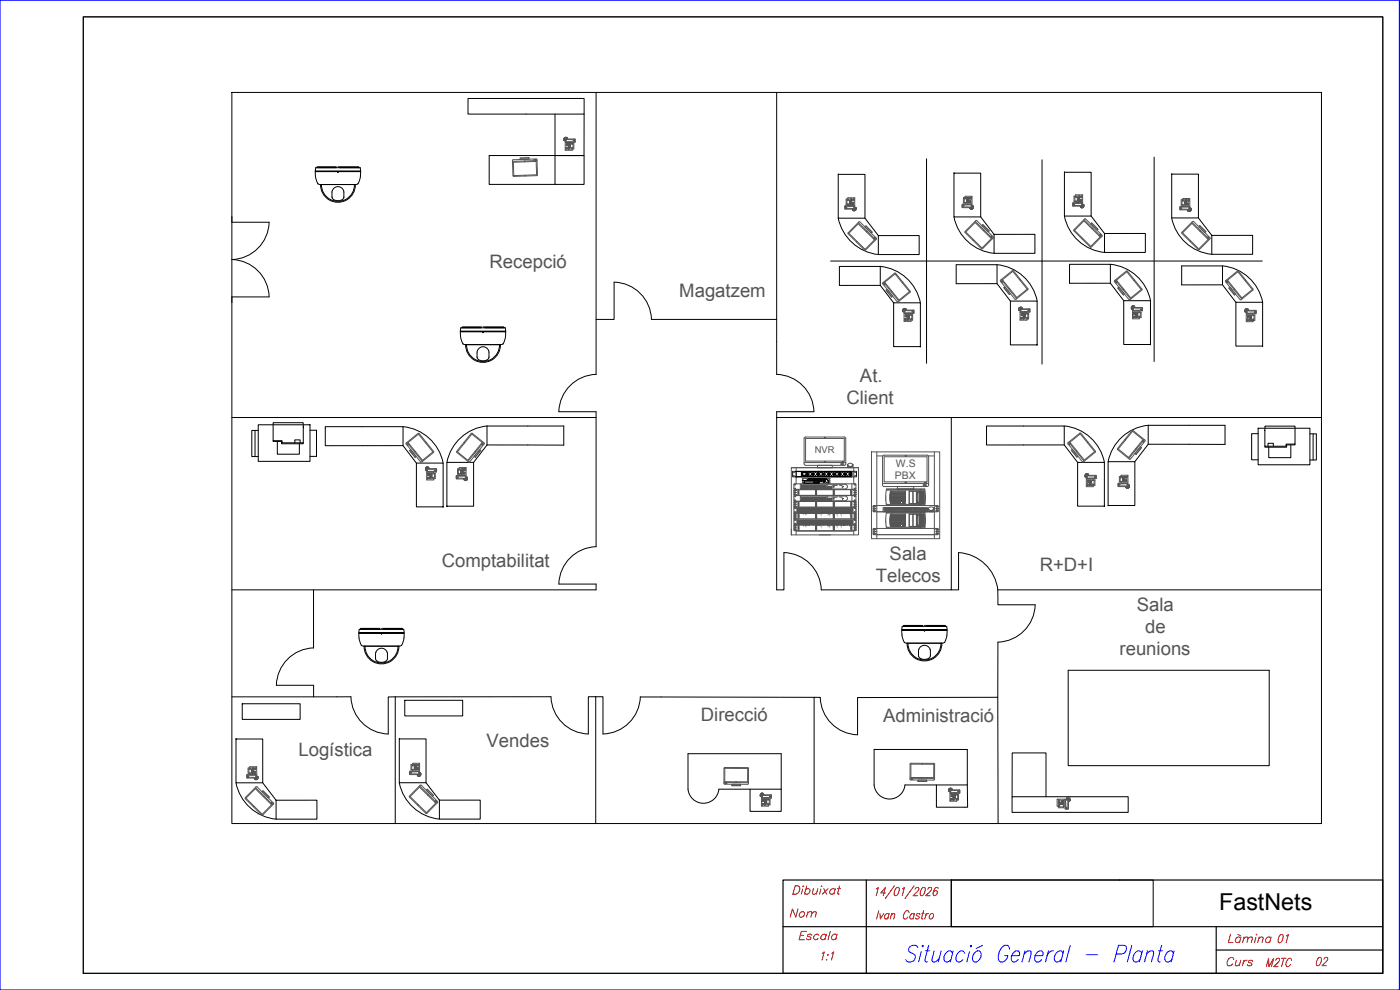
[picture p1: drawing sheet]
<svg xmlns="http://www.w3.org/2000/svg" width="420mm" height="297mm" viewBox="0 0 420 297" stroke-linecap="round" stroke-linejoin="round" font-family="sans-serif">
<defs><g id="words">
<text font-size="7" x="365.9" y="273">FastNets</text>
<g font-size="5.7" fill="#f00">
<text x="236" y="276.6">Nom</text>
<text x="238.5" y="283.3">Escala</text>
<text x="367.2" y="284">Làmina</text>
<text x="382.4" y="284">01</text>
<text x="366.9" y="291">Curs</text>
<text x="378.9" y="291.4">M2TC</text>
<text x="393.7" y="291">02</text>
</g>
<g font-size="5.6" fill="#545454">
<text x="146.9" y="80.5">Recepció</text>
<text x="203.9" y="89.1">Magatzem</text>
<text x="258.1" y="114.5">At.</text>
<text x="254" y="121.2">Client</text>
<text x="267" y="168">Sala</text>
<text x="132.6" y="170">Comptabilitat</text>
<text x="312" y="171.3">R+D+I</text>
<text x="262.9" y="174.6">Telecos</text>
<text x="341.2" y="183.3">Sala</text>
<text x="343.7" y="189.9">de</text>
<text x="336" y="196.5">reunions</text>
<text x="210.4" y="216.2">Direcció</text>
<text x="265" y="216.6">Administració</text>
<text x="89.6" y="226.8">Logística</text>
<text x="146" y="224.2">Vendes</text>
</g>
<g font-size="3.1" fill="#545454">
<text x="268.6" y="143.8">PBX</text>
<text x="268.9" y="140.1">W.S</text>
</g>
<text font-size="2.8" fill="#545454" x="244.5" y="136">NVR</text>
<g font-size=".5" fill="#545454">
<text x="238.4" y="149.7">B</text>
<text x="238.4" y="146.2">A</text>
<text x="238.4" y="153.3">A</text>
<text x="238.4" y="156.8">B</text>
</g>
</g></defs>
<!-- layer: Marco membrete -->
<g fill="none" stroke="#000" stroke-width=".3">
<path d="M69.6 27.7h327v219.4h-327zM178.9 27.7v84.6M233.1 27.7v74.8M201.7 95.8h31.4M69.6 125.3h109.3M233.1 125.3h163.5M272.9 125.3h.1M285.5 125.3v51.7h-39M69.6 177h109.3M94.1 177v17.3M299.4 177h97.2M299.5 192.7l-.1 16.5-39.9 .1"/>
<path d="M69.6 209.1h31.5M165.4 209l-46.8 .1v38M178.8 209.1v38M198.4 209.1l45.9 .1v37.9M299.4 209.2l.1 37.9"/>
</g>
<!-- layer: trazo fino -->
<g fill="none" stroke="#000" stroke-width=".3">
<path d="M140.5 29.5h34.8v4.7h-34.8zM166.6 34.2v12.5h3h5.7v-12.5M166.6 46.7v8.6h8.7v-8.6h-28.5v8.6h19.8M251.6 52.2v13.3h8v-13.2h-8M278.1 47.7v61.3M286.3 51.8v13.3h8v-13.1h-8M312.7 47.9v61.3M319.4 51.6v13.2h8.1v-13.1h-8.1M346.4 47.1v61.4M351.6 52.1v13.3h8.1v-13.2h-8.1M69.6 64.9v1.8h11.2M80.8 66.7a11.5 11.5 0 0 1-11.2 11.2 11.5 11.5 0 0 1 11.2 11.2"/>
<path d="M249.3 78.3h129.5M251.6 65.5a13.8 13.8 0 0 0 12 10.9M259.6 65.5l4 5.2v5.7h12.3v-5.7h-12.3M264.2 79.9a13.6 13.6 0 0 1 12 11M286.3 65.1a13.6 13.6 0 0 0 12 10.9M294.3 65.1l4 5.2v5.7h12.3v-5.7h-12.3M299.2 79.4a13.6 13.6 0 0 1 12.1 10.9M319.4 64.8a13.6 13.6 0 0 0 12.1 10.9M327.5 64.8l4 5.3v5.6h12.2v-5.7l-12.2 .1M333.2 79.3a13.6 13.6 0 0 1 12.1 10.9M351.6 65.4a13.6 13.6 0 0 0 12.1 10.9M359.7 65.4l4 5.2v5.7h12.2v-5.7h-12.2"/>
<path d="M366.9 79.8a13.6 13.6 0 0 1 12 10.9M80.8 89.1h-11.2v1.7M184.3 84.7v11.1h-5.4M184.3 84.7a11.5 11.5 0 0 1 11.2 11.1h6.2M264.2 85.6h-12.3v-5.7h12.3v5.7l4 5.3M299.2 85.1h-12.2v-5.7h12.2v5.7l4 5.2M333.2 85h-12.2v-5.7h12.2v5.7l4 5.2M366.9 85.5h-12.3v-5.7h12.3v5.7l4 5.2M178.9 112.3a11.5 11.5 0 0 0-11.2 11.2h11.2v40.5a11.5 11.5 0 0 0-11.2 11.2h11.2v1.8M233.1 102.5v9.8a11.5 11.5 0 0 1 11.2 11.2h-11.2v1.8M276.2 104h-8v-13.1h8v13.2M311.3 103.5h-8.1v-13.2h8.1v13.3"/>
<path d="M345.3 103.4h-8.1v-13.2h8.1v13.3M378.9 103.8h-8v-13.1h8v13.2M76.5 129.1v7.9M77.5 127.5h15.5v10.9h-15.5zM77.5 129.1h-1.9v7.9h1.9M82 126.8h9v6.1h-6.4v-.7h-2.6zM82 132.2v.2h2.5v.7h6.5v-.2M83.2 132.4v3.9h6.6v-3.2M88.5 132.9v-.9h1.6v.9M93 129.1h2v7.8h-2M95 129.1v7.8M121 128a13.6 13.6 0 0 1 12 10.9"/>
<path d="M121 133.7h-23.4v-5.7h23.4v5.7l4 5.2M146.2 127.8h23v5.8l-23-.1M146.2 133.5l-4.1 5.2M146.2 127.8v5.7M146.2 127.8a13.6 13.6 0 0 0-12.1 10.9M319.4 133.5h-23.3v-5.7h23.3v5.7l4 5.2M319.4 127.8a13.6 13.6 0 0 1 12 10.9M344.6 133.3l-4 5.2M344.6 127.6h23v5.7h-23M344.6 127.6v5.7M344.6 127.6a13.6 13.6 0 0 0-12 10.9M377.6 128.5h15.5v11h-15.5z"/>
<path d="M377.6 130.1h-2v7.9h2M379.6 127.9h9.1v5.4h-2.7v.6h-6.4zM380.5 133.9v-.9h1.6v.9M387.4 133.5v3.8h-6.6v-3.1M388.7 133.3v.2h-2.6v.7h-6.5v-.3M393.1 130.2h2v7.8h-2M394.1 130.2v7.8M133 152.1h-8v-13.2h8v13.3M134.1 151.9h8v-13.2h-8v13.3M331.4 151.9h-8v-13.2h8v13.3M332.6 151.7h8v-13.2h-8v13.3M246.5 177a11.5 11.5 0 0 0-11.2-11.2v11.2h-2.2"/>
<path d="M285.5 177h2.2v-11.2a12.6 12.6 0 0 1 11.8 13.5v2.2h11.2a11.5 11.5 0 0 1-11.2 11.2M94.1 194.3v.1M94.1 194.4a11.5 11.5 0 0 0-11.2 11.2M72.7 211.2h17.4v4.6h-17.4zM82.9 205.6h11.2v3.5M101.1 209.1h4.2a11.5 11.5 0 0 0 11.2 11.1v-11.1h2.1M121.5 210.1h17.4v4.7h-17.4zM165.4 209a11.5 11.5 0 0 0 11.2 11.2v-11.2l2.2 .1M192.2 209.1h6.2M192.2 209a11.5 11.5 0 0 1-11.2 11.2v-11.2h-2.2M244.3 209.2l1.9 .1M246.2 209.3a11.5 11.5 0 0 0 11.2 11.2v-11.2h2.1"/>
<path d="M320.6 201.1h60.3v28.6h-60.3zM70.8 234.9a13.6 13.6 0 0 0 12.1 10.9M70.8 221.6v13.3h8v-13.2h-8M78.8 234.9l4.1 5.2v5.7h12.2v-5.7h-12.2M119.8 234.8a13.6 13.6 0 0 0 12.1 11M119.8 221.6v13.3h8.1v-13.2h-8.1M127.9 234.9l4 5.2v5.7h12.2v-5.7h-12.2M206.5 226.1h28v10.7h-18.8a4.7 4.7 0 0 1-4.6 4.2 4.7 4.7 0 0 1-4.6-4.2zM225.1 236.8v6.6h9.4v-6.6M262.3 224.9h28v10.6h-18.7a4.6 4.6 0 0 1-4.6 4.2 4.6 4.6 0 0 1-4.7-4.2zM290.3 235.5l.1 6.7h-9.4v-6.7M303.7 239.1h34.9v4.6h-34.9z"/>
<path d="M303.7 239.1l.1-13.2h10.1v13.2"/>
</g>
<!-- layer: 001_Dark_1 10 -->
<g fill="none" stroke="#000" stroke-width=".3">
<path d="M94.7 50.4l-.1 1h13.6l-.1-1M94.7 50.4h13.4M94.8 51.4l5.9 .1zM95.2 50h5.7v.3h-5.8zM95.5 55.2l-.8-1.8-.1-1.9h13.6l-.1 1.9-.7 1.8M95.5 55.2l.7 .2M96.2 55.4h10.4M96.2 55.4a5.2 5.2 0 0 0 5.2 5.3 5.2 5.2 0 0 0 5.2-5.3M96.5 55.4a4.9 4.9 0 0 0 4.9 5 4.9 4.9 0 0 0 5-5M100.7 51.4l1.5 .1zM101.3 51.5h.3l-.2 .3zM101.4 50h.1"/>
<path d="M101.9 50h5.8v.3h-5.8zM102.2 51.4l5.9 .1zM103.2 57.6v1.5M103.2 57.6a1.8 1.8 0 0 0-1.8-1.6 1.8 1.8 0 0 0-1.8 1.6v1.5a1.43 1.43 0 0 0 1.8 1.1 1.4 1.4 0 0 0 1.8-1.1M107.4 55.2l-.7 .2M138.3 98.4l13.3-.1 .2 1.1h-13.7zM138.3 99.4l5.9 .1zM138.7 98.1h5.8v.3h-5.8zM144.2 99.4l1.5 .1zM144.8 99.5h.3l-.1 .3zM145 98.1h.1M145.5 98.1h5.7v.3h-5.7z"/>
<path d="M145.7 99.4l5.9 .1zM138.2 101l-.1-1.5h13.7l-.1 1.5M138.2 100.9a2.48 2.48 0 0 0 1.3 2.5h10.7M139.7 103.4a5.2 5.2 0 0 0 5.3 5.3 5.2 5.2 0 0 0 5.2-5.3M140 103.4a4.9 4.9 0 0 0 5 5.1 4.9 4.9 0 0 0 4.9-5.1M146.6 105.2a1.79 1.79 0 0 0-1.9-1.1 1.79 1.79 0 0 0-1.5 1.6v1.6M146.6 105.2l.2 1.9a1.43 1.43 0 0 1-1.8 1.2l-1.4-.4-.4-.6M151.7 100.9a2.48 2.48 0 0 1-1.3 2.5h-.2M107.8 188.9l-.1 1h13.6l-.1-1M107.8 188.9h13.4M107.9 189.9l5.8 .1zM108.2 188.5h5.8v.3h-5.8z"/>
<path d="M108.4 193.6l-.6-1.7-.1-1.9h13.6l-.1 1.4a2.44 2.44 0 0 1-1.2 2.4l-.3 .1M108.5 193.6v.1M108.5 193.7l.8 .2M109.3 193.9h10.4M109.3 193.9a5.2 5.2 0 0 0 5.2 5.3 5.2 5.2 0 0 0 5.2-5.3M109.5 193.9a4.9 4.9 0 0 0 5 5 4.9 4.9 0 0 0 4.9-5M113.3 195a1.79 1.79 0 0 1 1.9-.4 1.79 1.79 0 0 1 1.1 1.5v1.5a1.43 1.43 0 0 1-1.8 1.1 1.43 1.43 0 0 1-1.8-1.1v-1.6zM113.7 189.9l1.6 .1zM114.3 190h.3l-.1 .3zM114.5 188.5h.1M115 188.5h5.7l.1 .3h-5.8zM115.3 189.9l5.8 .1z"/>
<path d="M270.8 188l13.3-.1 .2 1.1h-13.7zM270.8 189l5.9 .1zM271.2 187.7h5.7v.2h-5.7zM272.2 193a5.2 5.2 0 0 0 5.2 5.3 5.2 5.2 0 0 0 5.3-5.3M272.5 193a4.9 4.9 0 0 0 4.9 5 4.9 4.9 0 0 0 5-5M275.7 196.7a1.41 1.41 0 0 0 1.7 1.2 1.41 1.41 0 0 0 1.8-1.2M275.8 194.8l-.1 1.9M275.8 194.8a1.79 1.79 0 0 1 1.9-1.2 1.79 1.79 0 0 1 1.5 1.6v1.5M276.7 189l1.5 .1zM277.3 189.1h.3l-.2 .3zM277.4 187.7h.1M277.9 187.7h5.8v.2h-5.8z"/>
<path d="M278.2 189l5.9 .1zM283.5 192.7l-.8 .3h-10.5M283.5 192.7l.6-1.7 .2-1.9h-13.7l.1 1.4a2.41 2.41 0 0 0 1.3 2.5h.2"/>
</g>
<!-- layer: Telefonos -->
<g fill="none" stroke="#545454" stroke-width=".3">
<path d="M169.3 41.7v.2l.2-.1h-.2l.1 .2-.1-.2h.2h-.2l.2-.1-.1 .2 .1-.2zM169.3 41.7l.2-.2-.2 .2 .2-.1-.2 .1 .1-.1 .1 .2-.2-.1 .2-.2-.2 .2M169.3 42.1l.2-.2-.1 .3h.5M169.3 42.1l.1-.2-.1 .3 .2-.1-.1-.1v.2h.5M169.4 41.4l.2 .1-.2-.1v.2v-.2h.2l-.2 .1M169.4 42.1v-.3v.3M169.5 41.3l.2 .1-.1-.2-.1 .2 .2 .1-.1-.2-.1 .2M169.6 41.3h.2l-.1-.1-.1 .2M169.6 41.3h.3l-.2-.1-.1 .2h.2l-.1-.1-.1 .1M169.8 41.2l.2 .2-.1-.2v.2v-.2l-.2 .1M169.9 41.3l.2 .2-.2-.2M170 41.4h.2l-.2 .1 .1-.1 .1 .1-.1 .1v-.2"/>
<path d="M170 41.4l.1 .2v-.2l.2 .1-.2 .2v-.3M170.1 44.3v.4l.1-.4M170.1 41.7l.1-.2 .2 .2M170.1 44.3h.1M170.1 41.5l.2 .2M170.2 42.6l-.3-.2 .2-.6 2.5 .1v.6l-.5 .1M170.2 42.6h1.9M170.2 41.5l-.1 .2 .2-.1M170.5 44.6v.1M170.5 44.7h.1M170.5 44.3h.1M170.5 44.5h.1"/>
<path d="M170.5 44.6h.1M170.5 44.3v.2M170.6 44.3v.1M170.6 44.6v.1M170.6 44.4l-.1 .1M170.6 44.7h-.1M170.6 43.9l.4 .1zM170.6 44h.1M170.7 44.1l-.1-.2 .3-.1v-.7h1.3v1.6h-1.2l-.1-.6h-.3M170.7 44.7h.1M170.7 44.6v.1M170.7 44.3h.1"/>
<path d="M170.7 44.5h.1M170.7 44.6h.1M170.7 44.3v.2M170.9 44h.1M171.1 43.9v.1M171.1 43.3v.1M171.1 43.6v.1M171.1 43.4v.1M171.1 43.7v.1M171.1 44.3h.1M171.1 43.3h.1M171.1 43.5h.1"/>
<path d="M171.1 43.6h.1M171.1 43.8h.1M171.1 43.9h.1M171.1 44h.1M171.1 44.2h.1M171.1 44.1v.2M171.2 43.3h.7M171.2 44.3h.7M171.3 43.2v1.1M171.7 43.1v-.4h-2.1l.1 2.4h1.9l.1-.4M171.9 43.2v1.1M172 42.2h.1"/>
<path d="M172 42.2h.5M172.5 42.2h.1M172.6 41.9l-.1-.2h-2.8l-.1 1h2.9l.1-.2M254.4 59.7l.1-.4 2 .1v2.3h-2.1v-.4M255.4 60h.1M255.4 59.7h.1M255.4 59.9h.1M255.4 60v.1M255.5 60v.1M255.5 59.7v.2M255.5 59.7l-.1 .2M255.6 59.7v.2"/>
<path d="M255.6 60h.1M255.6 59.7h.1M255.6 59.9h.1M255.6 60v.1M256 59.7h.1M256 59.7v.4M256 59.7l.1 .4M289.4 59.7h.7v1h-.7zM289.6 59.3l.1-.4h2v2.4h-2.1v-.4M290.2 59.8h.1M290.2 60v.1M290.2 60h.1"/>
<path d="M290.2 59.9v.1M290.3 59.9v.1M290.3 60v.1M290.3 59.8h.1M290.6 59.5h.1M290.6 59.4h.1M290.6 59.2h.1M290.6 59.7h.1M290.6 59.5v.2M290.7 59.5v.2M290.7 60h.1M290.7 59.3v.1"/>
<path d="M290.7 59.3l-.1 .1M290.7 59.9h-.3v-.6h-1.2l-.1 1.5 1.3 .1v-.7h.3M290.7 59.9l-.3 .1 .3 .1M290.7 59.9v.2M290.8 59.3v.1M290.8 59.5h.1M290.8 59.4h.1M290.8 59.2h.1M290.8 59.7h.1M290.8 59.5v.2M291.2 59.3h.1M291.2 59.7h.1"/>
<path d="M291.2 59.3v.4M322.4 58.8h1.2v.7l.4 .1-.4 .1v.7h-1.2zM322.6 59.2h.7v1.1h-.7zM323.4 59.5v.2M323.4 59.2h.1M323.4 60h.1M323.4 59.8h.1M323.4 59.7h.1M323.4 59.5h.1M323.4 59.4h.1M323.4 59.8v.2M323.4 59.2v.2"/>
<path d="M323.5 59.8h.1M323.5 59.5h.1M323.5 59.2h.1M323.5 59.3v.1M323.5 59.5v.1M323.5 59.8v.1M323.5 59.9v.1M323.5 59.6v.1M323.5 59.4h.1M323.6 59.5l.4 .1zM323.6 59.6h.1M323.8 58.9v.1"/>
<path d="M323.8 58.8v.1M323.8 58.8h.1M323.8 59.3h.1M323.8 59.1h.1M323.8 59h.1M323.8 59.1v.2M323.8 58.8v.2M323.9 59.6h.1M324 58.8v.1M324 58.9v.1M324 59.1v.2zM324 58.8h.1"/>
<path d="M324 59h.1M324.1 58.8v.1M324.1 58.9l-.1 .1M324.4 58.9h.1M324.4 59.2h.1M324.4 58.8v.4M324.8 58.4h-1.9l-.1 .4M324.8 58.4l.1 .1M324.9 58.5v2.3h-2.1v-.3M355 59.9l.1-.3h1.9l.1 2.3h-2.1v-.3M356 59.9h.1M356 59.9v.2"/>
<path d="M356.2 59.9h.1M356.2 59.9v.2M356.6 60h.1M356.6 60v.4M356.6 60v.3M253.6 61.9l2.5-.1 .2 .6-.2 .2h-2.3l-.3-.2zM253.6 62.2h.1M253.7 61.7h2.8v1h-2.8l-.1-.2M253.7 62.2v.1M253.7 61.7l-.1 .2M253.7 62.1l.4 .1M253.7 62.1v.1"/>
<path d="M253.9 61.3l.1-1.6h1.2v.6l.4 .2-.4 .1v.7M253.9 61.3h1.4M254.1 62.2l-.4 .1M254.1 62.2h.1M254.2 61.1v.1M254.2 60.1h.7v1.1h-.7zM255 61l.1 .1M255 60.7l.1 .1M255 60.4v.1M255 60.5l.1 .1M255 60.2l.1 .1M255 60.3h.1"/>
<path d="M255 60.1h.1M255 61h.1M255 60.7h.1M255 60.6h.1M255 60.4h.1M255 60.8h.1M255 61.1h.1M255.1 61h-.1M255.1 60.7h-.1M255.1 60.4h-.1M255.1 60.1l-.1 .1M255.1 61v.1"/>
<path d="M255.1 60.7v.1M255.1 60.4h.1M255.1 60.1v.1M255.1 60.5v.1M255.1 60.2v.1M255.1 60.4v.1M255.2 60.4l.4 .1zM255.2 60.5h.1M255.4 60.1h.1M255.5 60.5h.1M255.6 60.1h.1M255.8 62.7l.1 .2 .2-.2"/>
<path d="M256 60.1h.1M256 62.9l-.2-.1 .2 .1M256 62.7l-.1 .2zM256.1 60.1h-.1M256.1 63l-.2-.2 .2 .3M256.2 63.1l-.2-.1 .1 .2 .1-.2h-.2l.1 .2 .1-.2v.2l.1-.1-.1-.1v.2h.2l-.1-.2v.2l.1-.1M256.3 62.2h.5l-.1 .3 .1-.2M256.5 63v.2l-.1-.2 .2 .1-.2 .1-.1-.1h.2M256.6 63l-.1 .2-.1-.2 .2 .1-.1 .1-.2-.1h.3M256.6 62.4h.3l-.1 .2-.2-.1 .2-.1-.2 .1 .2 .1v-.2l-.2 .1h.2v-.2v.2zM256.7 63l-.1 .1-.1-.1h.2l-.1 .2-.2-.1h.2M256.7 62.7l.1 .1h-.2l.3 .1h-.2l.1-.1"/>
<path d="M256.8 62.5l-.1 .2 .1-.2 .1 .2-.2 .1 .1-.2M256.8 62.9l-.1 .1-.1-.1 .2 .1-.1 .1-.2-.1h.3M256.8 62.9l-.1 .1-.1-.1h.2l-.1 .2-.1-.2 .2 .1M288.8 61.5v-.2h2.9l-.1 1h-2.8v-.2M288.8 61.8h.1M288.9 61.7h.4M288.9 61.7h-.1M288.9 61.4h2.4M288.9 61.4l-.2 .6 .5 .2M289.2 62.2h1.9M289.3 61.8h-.4M289.3 61.8h.1"/>
<path d="M290.2 60.6h.1M290.2 60.3v.1M290.2 60.4h.1M290.2 60.1h.1M290.2 60.2h.1M290.2 60.5h.1M290.2 60.2v.1M290.3 60.5h.1M290.3 60.2v.1M290.3 60.3v.1M290.3 60.4h.1M290.3 60.1h.1"/>
<path d="M290.4 60h.1M291 62.3l.1 .2 .1-.2M291.2 62.4l-.2-.1 .2 .2M291.2 62.3l-.1 .2zM291.3 61.4l.2 .6-.4 .2M291.3 62.6l-.2-.2 .2 .2M291.4 62.7l-.2-.2 .3 .2M291.5 61.8h.5v.2l-.2-.1h.2l-.1 .2 .1-.2M291.5 61.8h.5l-.1 .2 .1-.2M291.6 62.7h-.2l.1-.1 .1 .2h-.2v-.2l.1 .2M291.7 62.6l-.1 .1-.1-.1 .2 .2-.2-.1h.2M291.8 62.5l-.1 .2-.1-.1h.2l-.1 .2-.2-.2 .3 .1"/>
<path d="M291.8 61.9h.2v.2l-.2-.1 .2-.1-.2 .2 .2 .1v-.2h-.2l.2 .1v-.2v.2zM291.8 62.5v.2l-.1-.2 .1 .2-.2-.1h.2M291.9 62.1l.1 .1h-.2h.3l-.3 .1 .2-.2M292 62.4l-.1 .2-.1-.2 .2 .1-.1 .1-.2-.1h.3M292 62.4l-.1 .2-.1-.2 .2 .1-.1 .1-.1-.1h.2M292 62.3l-.1 .2 .2-.2-.3-.1 .3 .2-.3 .1 .2-.2M322 61.6v.2l2.8 .1M322 61.1v-.3h2.9v1M322 61.3h.1M322 61.3h.5M322 61.3l.4 .1M322.1 61l-.2 .5 .5 .2"/>
<path d="M322.4 61.7h1.9M322.5 61.3l-.1 .1M322.5 61.3h.1M323.4 60.2h.1M323.4 60.1h.1M323.4 60.1v.1M323.5 60.1h.1M323.5 60.1v.1M323.5 60.2h.1M324.3 61.9l.1 .1M324.3 61h.2M324.3 61h-2.2"/>
<path d="M324.4 62.1v-.2l-.1 .1 .1 .2 .1-.2-.2 .1h.2M324.4 62.2l.1-.3-.2 .2 .1 .1 .1-.2-.1 .1 .1 .1M324.4 61.9l-.1 .1M324.4 62l.2 .3zM324.4 61.9l-.1 .1-.1-.1 .2 .1M324.5 61l.2 .2M324.7 61.4h.5v.1l-.2-.1h.2l-.1 .2 .1-.2M324.7 61.2v.3M324.7 61.5l-.4 .2M324.7 61.3h.5l-.1 .3 .1-.2M324.8 62.3h-.2l.1-.2 .1 .2h-.3l.1-.2 .1 .2M324.9 61.8h-.1"/>
<path d="M324.9 62l.1 .2 .2-.2h-.2l.1 .1 .1-.1-.2-.1 .2 .2-.1 .1-.1-.2 .2 .1zM325 62.2h-.3l.3 .1-.1-.2-.1 .2-.1-.1h.2M325 62.1v.1l-.1-.1 .2 .1-.2 .1-.1-.1h.2M325.1 61.5l.1 .1h-.2h.2l-.1 .1 .1-.2M325.1 61.6l.1 .2-.2-.1h.3l-.2 .2v-.2h.1l-.1 .2v-.3M325.2 61.8l-.1 .2 .2-.1-.3-.1 .2 .2h-.2l.2-.1M354.1 62v.2M354.1 62.1h2.5l.2 .5-.2 .2h-2.3l-.2-.2zM354.2 62.4h.1M354.2 62.4h.5M354.2 61.9h2.9v1l-2.9 .1-.1-.3M354.2 61.9l-.1 .1"/>
<path d="M354.6 61.6h1.1M354.7 62.4h.1M354.7 61.4h.1M354.7 60.4v1M354.8 60.3h.6M354.8 61.4h.6M354.8 60.3l-.1 .1M355.4 60.3l.1 .1M355.5 60.4v1M355.5 61.4h-.1M355.6 60.4v.1M355.6 60.5h.1"/>
<path d="M355.6 60.3h.1M355.6 61.4h.1M355.6 61.2h.1M355.6 60.9h.1M355.6 60.8h.1M355.6 61.1h.1M355.6 60.6h.1M355.6 60.6v.2M355.6 60.3v.1M355.6 60.3l.1 .1M355.6 61.2v.2M355.6 60.9v.2"/>
<path d="M355.7 61.2l-.1 .2M355.7 60.9l-.1 .2M355.7 60.8h-.1M355.7 60.5h-.1M355.8 60.7h.1M356 60.1h.1M356 60.4h.1M356 60.2h.1M356 60.2v.2M356.1 60.7h.1M356 60.6h-.2v-.6h-1.3l.1 1.6M356 60.8h-.2l-.1 .8"/>
<path d="M356 60.6l-.3 .1 .3 .1M356 60.6l.1 .2-.1-.2M356.2 60.1h.1M356.2 60.4h.1M356.2 60.2h.1M356.2 60.2v.2M356.3 63l.2 .1 .1-.1M356.4 63l.2 .1M356.5 63v.3l.2-.2-.2 .1 .2 .1zM356.6 63l-.1 .1zM356.6 60.4h.1M356.6 60.3v.1"/>
<path d="M356.8 63.4l-.3-.2h.2v.2l.1-.2-.2 .1 .1 .1v-.2v.2l.2-.1-.2-.1v.2l.2 .1-.1-.3v.2h.2M356.8 62.5h.5l-.1 .2 .2-.2M356.8 62.4h.5l-.1 .3 .2-.2M357.1 63.2l-.1 .2-.1-.2 .1 .3-.2-.2 .3 .1M357.1 63.2v.2l-.2-.2 .1 .2-.1-.1h.2M357.2 62.9h.2l-.2 .2 .2 .1v-.3l-.2 .1 .1 .1 .1-.2-.1 .2zM357.2 63.2l-.1 .1-.1-.1 .2 .1-.1 .1-.2-.1h.3M357.3 62.5v.4v-.3M357.3 63.2h-.2h.2v-.2v.3l-.2-.1h.2M357.4 62.8l-.1 .2 .1-.2-.2-.1 .2 .1-.2 .2 .2-.2M271 93.2l.2-.2-.2 .1h.2h-.2l.1 .2M271 93.2l.1-.2-.1 .1 .2 .1-.2-.1 .1 .2"/>
<path d="M271 93.4l.2-.2-.2 .1h.2h-.2l.1 .2M271 93.3v.2l.2-.1h-.2l.1 .1h.5l-.6 .1 .2-.2-.2 .1v-.2l.2 .2v-.2zM271 93.3l.2-.1h-.2l.1 .2 .1-.1-.1 .1M271 92.8v.3l.2-.1-.1-.1-.1 .2 .1-.2 .1 .2h-.2v-.2l.2 .1-.2 .1 .2-.2zM271 92.8h.3l-.2-.1 .1 .2-.1-.1-.1 .1M271.1 92.8h.2l-.1-.1-.2 .1 .2 .1v-.2l-.1 .2M271.2 92.7h.2l-.1-.1 .1 .2-.1-.2-.1 .2M271.3 92.8l.2-.2-.2 .2M271.5 92.6l.2 .1-.1-.2-.1 .3 .1-.2h-.2M271.6 93.2h2.5l.2 .5-.2 .2h-2.3l-.3-.2zM271.7 92.7l.2 .1-.2 .1v-.2l.2 .1-.1 .2-.1-.2 .2 .2-.2-.3M271.7 92.6l.1 .2v-.2l-.2 .2 .2-.2h-.2"/>
<path d="M271.7 92.6l.1 .3v-.2l-.2 .1 .2-.1-.2-.1M271.8 93h.3l-.2-.2-.1 .2 .1-.2 .1 .2M271.8 95.6h.1M271.8 96h.1M271.8 95.6v.4M271.8 95.6l.1 .1M271.8 95.7v.3M271.9 92.9l-.1 .1M272.2 95.7v.1M272.2 95.6h.1M272.2 95.9h.1M272.2 96.1h.1"/>
<path d="M272.2 95.8h.1M272.2 95.9v.2M272.3 95.2l.4 .1zM272.3 95.3h.1M272.3 95.2l-.1 .1 .4 .1v.6h1.3v-1.6h-1.3v.8M272.4 95.7h.1M272.4 95.9v.2zM272.4 95.6h.1M272.4 95.6v.1M272.6 95.3h.1M272.8 95.7h.1M272.8 94.9h.1"/>
<path d="M272.8 94.6h.1M272.8 94.8h.1M272.8 95.1h.1M272.8 95.2h.1M272.8 95.5h.1M272.8 95.4h.1M272.8 94.6v.2M272.8 94.9v.2M272.8 95.2v.2M272.8 95.5v.2M272.8 95.3v.1M272.8 95.6v.1"/>
<path d="M272.8 95.5v.1M273.4 94.4v-.3h-2.1v2.3h2l.1-.3M273.6 94.6h-.7v1.1h.7M273.6 94.6h.1M273.7 94.6v1M273.7 95.6l-.1 .1M273.7 93.6h.5M273.7 93.5h.5M273.7 93.6h.1M274.2 93.6h.1M274.3 93.3l-.1-.3h-2.9v1.1l3-.1M274.3 93.8v.2"/>
<path d="M305.8 92.9l.2-.2h-.2l.2 .1h-.2l.1 .1M305.8 93l.2-.2-.2 .1v.2l.2-.2h-.2l.1 .2M305.8 92.8l.2-.2-.2 .1h.2h-.2l.1 .2M305.8 92.9v.2l.2-.1-.1 .2h.5h-.5l.1-.1-.2 .1v-.2l.2 .1v-.2zM305.8 93l.2-.2h-.2v.2l.2-.1h-.2l.1 .2M305.8 92.5v.2l.2-.1-.2-.1v.3l.1-.2 .1 .1h-.2v-.2h.2l-.2 .2 .2-.1zM305.9 92.5l.2-.1-.3 .2M306 92.3h.2l-.1-.1-.1 .2 .2 .1-.1-.2-.1 .1M306.1 92.4l.2-.2-.2 .2M306.3 92.2l.2 .2-.1-.2v.2v-.2l-.2 .1M306.4 93l.2 .6h2.3l.2-.6M306.4 93l.2-.2h2.3l.2 .2"/>
<path d="M306.5 92.2l.1 .2-.1-.2-.1 .1h.2v.2l-.1-.2M306.5 92.3l.2 .3zM306.6 92.7l.3-.1-.1-.1-.2 .1h.2l-.1-.1 .1 .2M306.6 95.7h.1M306.6 95.3h.1M306.6 95.3v.4M306.7 95.3v.3M306.7 95.6l-.1 .1M306.7 92.5l-.1 .2 .2-.2M307 95.3v.1M307 95.3h.1M307 95.7h.1"/>
<path d="M307 95.4h.1M307 95.5h.1M307 95.5v.2M307.1 94.9h.1M307.1 94.8h.3M307.2 94.8l-.2 .1 .4 .2 .1 .6M307.2 94.9v.1M307.2 95.3v.1M307.2 95.3h.1M307.2 95.7h.1M307.2 95.4h.1M307.2 95.5h.1"/>
<path d="M307.2 95.2v.1M307.2 95.5v.2M307.2 95.2v.2M307.4 94.9h.1M307.4 94.8v-.7h1.3l-.1 1.6M307.4 94.9v.1M307.5 95.7h1.1M307.6 94.9v.1M307.6 95.3h.1M307.6 94.4h.1M307.6 94.8h.1M307.6 95.1h.1"/>
<path d="M307.6 94.6h.1M307.6 94.7h.1M307.6 95h.1M307.6 94.3h.1M307.6 94.3v.1M307.6 94.5v.2M307.6 94.8v.1M307.6 95.1v.2M307.6 95.1v.1M307.6 95.2v.1M308.2 94.1v-.4h-2.1l.1 2.3 1.9 .1 .1-.4M308.4 94.2h-.7v1.1h.7"/>
<path d="M308.4 94.2h.1M308.5 94.3v1M308.5 95.3h-.1M308.5 93.2h.1M308.6 93.1l.4 .1zM309 93.2h.1M309.1 92.9l-.1-.2h-2.8l-.1 1h2.9l.1-.2M339.6 92.4l.1-.2-.2 .1h.3h-.2l.1 .2M339.6 92.6l.1-.2-.2 .1h.3h-.2l.1 .2M339.6 92.7l.1-.2-.1 .2h.2l-.2-.1v.2h.5M339.6 92.2l.2-.1h-.3l.2 .2h-.2l.2-.2-.1 .2M339.6 92.7l.1-.2-.1 .3h.5"/>
<path d="M339.6 92l.3 .1-.2-.2-.1 .3M339.6 92h.3l-.1-.1-.2 .2M339.8 91.9l.2 .1-.1-.2-.2 .1 .2 .1-.1-.1v.1M339.9 91.9h.2l-.2-.1v.3v-.3l.2 .1h-.3M340.1 91.8l.1 .2v-.2l-.1 .2-.1-.1M340.1 91.8l.3 .3-.2-.2M340.3 91.9l.1 .1-.1 .1 .2-.1-.1 .2v-.3M340.3 92h.1l-.1 .1 .1-.1 .1 .1-.1 .1v-.2M340.3 94.9l.1 .4v-.4M340.4 94.9h.1M340.4 94.9h-.1M340.4 92.1l.2 .2-.1-.2-.1 .2"/>
<path d="M340.4 92.1l.1 .2M340.5 93.2l-.4-.3 .2-.5h2.5v.7l-.4 .1M340.5 93.1h1.9M340.5 92.1l-.1 .2 .1-.2M340.7 95.2v.1M340.8 95.3h.1M340.8 94.9h.1M340.8 95h.1M340.8 95.1h.1M340.8 94.8v.2M340.8 95.1v.1M340.8 95.2v.1"/>
<path d="M340.9 94.5h.3zM340.9 94.5h.1M340.9 94.6l-.1-.2h.4v-.7h1.2v1.6h-1.2v-.6h-.3M340.9 95.2v.1M340.9 95.3h.1M341 95.3h.1M341 94.9h.1M341 95h.1M341 95.1h.1M341 94.8v.2M341 95.1l-.1 .1M341 95.1v.1"/>
<path d="M341 95.2v.1M341.2 94.5h.1M341.3 94.9h.1M341.3 93.9h.1M341.3 94h.1M341.3 94.2h.1M341.3 94.3h.1M341.3 94.4h.1M341.3 94.6h.1M341.3 94.7h.1M341.3 93.8v.2M341.3 94.1v.2"/>
<path d="M341.3 94.7v.2M341.4 93.8v.1M341.4 94.1v.1M341.4 94.7v.2M341.4 94.5v.1M341.4 93.9v.1M341.4 94.2v.1M341.4 94h.1M341.4 94.3h.1M341.4 94.5l-.1 .1M341.5 93.8h.7v1.1h-.7zM342 93.6v-.3h-2.1v2.3l2 .1 .1-.4"/>
<path d="M342.3 92.8h.1M342.3 92.8h.5M342.8 92.8h.1M342.8 92.5v-.2h-2.9v1h2.9v-.2M373.7 93.3l.2-.2-.2 .1v.2l.2-.2h-.2l.1 .2M373.7 93.5l.2-.2h-.2v.2l.2-.1-.1 .2M373.7 93.3l.1-.2h-.1v.2l.2-.1h-.2l.1 .2M373.7 93.4l.2-.2-.2 .1v.2l.2-.1-.2-.1 .1 .2M373.7 93.4v.2l.2-.1-.2 .1h.5l-.4 .1 .1-.2-.2 .1v-.2l.2 .2v-.2zM373.7 92.9h.3l-.2-.1 .1 .2-.1-.2-.1 .2M373.8 92.9h.2l-.1-.1-.2 .1 .2 .1-.1-.2v.2M373.8 93.2v-.3v.3"/>
<path d="M373.9 92.8h.2l-.1-.1-.1 .1 .1 .1v-.2l-.1 .2M374 92.7l.2 .1-.1-.2-.2 .2h.2l-.1-.1v.2M374 92.7l.2 .1-.1-.2 .1 .2-.1-.1-.1 .1M374.2 92.6l.2 .2v-.2l-.2 .1 .1 .1v-.1h-.2M374.3 93.3l2.5-.1 .2 .6-.2 .2h-2.3l-.3-.2zM374.4 92.7v.2l.1-.2-.2 .2 .2-.2h-.2M374.4 92.8l.2 .1-.2 .1 .2-.1-.1 .2v-.3M374.4 92.7l.1 .2v-.2l-.1 .2 .1-.1-.2-.1M374.5 96.1h.1M374.5 95.8v.3M374.5 93.1l.1-.1 .1 .1M374.5 95.7h.1"/>
<path d="M374.5 95.7v.1M374.5 92.9l.2 .2-.2-.1M374.5 93.1h.1M374.9 95.8v.1M374.9 96.2h.1M374.9 95.7h.1M374.9 95.9h.1M374.9 96h.1M374.9 95.7v.1M374.9 96v.2M374.9 96v.1M375 95.8l-.1 .1"/>
<path d="M375 96.1l-.1 .1M375 95.4h.1M375 95.3h.3M375 95.3l-.1 .1 .4 .1 .1 .6M375 95.8l.1 .1M375 95.7v.1M375 95.3v.2M375.1 96.2h.1M375.1 95.7h.1M375.1 95.9h.1M375.1 96h.1M375.1 95.7h-.1"/>
<path d="M375.1 96v.2M375.1 95.7v.1M375.1 95.8v.1M375.3 95.4h.1M375.3 95.3v-.8h1.3l-.1 1.6M375.3 95.3v.2M375.4 96.2h1.1M375.4 94.8l.1 .1M375.4 95.6v.1M375.4 94.8h.1M375.4 95.4l.1 .1M375.4 95.7l.1 .1"/>
<path d="M375.5 95.3h.1M375.5 94.9h.1M375.5 95.8h.1M375.5 94.7h.1M375.5 95h.1M375.5 95.2h.1M375.5 95.5h.1M375.5 95.6h.1M375.5 95v.2M375.5 95.3l-.1 .1M375.5 95.6h-.1M375.5 95.3v.1"/>
<path d="M375.5 94.8v.1M375.5 95.6v.1M375.5 95.4v.1M375.5 95.7v.1M376.1 94.5v-.4h-2.1v2.4h2l.1-.3M376.3 94.7h-.7v1l.7 .1M376.3 94.7h.1M376.3 94.7v1M376.4 95.7l-.1 .1M376.4 93.6v.1M376.4 93.7h.5M376.4 93.6h.5"/>
<path d="M376.9 93.6v.1M377 93.3l-.1-.2h-2.8l-.1 1h2.9l.1-.2M127.7 140.8l.2-.2-.2 .1h.2h-.2l.1 .2M127.7 140.9l.2-.2-.2 .1 .2 .1-.1-.1v.2M127.7 141l.2-.2-.2 .1h.2h-.1v.1M127.8 140.6l.1-.2-.2 .1h.2h-.1v.2M127.8 140.9v.2l.2-.1-.2-.1v.2h.5h-.5v-.1h.2l-.2 .1-.1-.2 .2 .1-.1 .1 .2-.2zM127.8 140.4h.2l-.2-.1 .1 .2-.1-.2v.2M127.8 140.4h.2l-.1-.1-.1 .1 .2 .1-.1-.2-.1 .2M127.9 140.3h.3l-.2-.1-.1 .1 .2 .1-.1-.2-.1 .2M128 140.2l.2 .1-.1-.2 .1 .3-.1-.2-.1 .2M128 140.2l.3 .1-.1-.2-.2 .1 .2 .2-.1-.2-.1 .1"/>
<path d="M128.3 140.1l.1 .2-.1-.2v.2v-.1h-.1M128.3 140.9l.2 .6M128.4 140.2l.1 .2-.1-.3-.1 .2 .2-.1v.2l-.1-.2M128.5 140.7h2.3l.2 .2M128.5 140.7l-.2 .2M128.5 143.6h.1M128.5 143.3v.3M128.5 140.6h.3l-.1-.2-.2 .2h.2l-.1-.2 .1 .2M128.5 143.2h.1M128.6 140.6h.1M128.6 143.2v.4M128.6 140.3v.2v-.2l-.2 .1h.3l-.2 .2 .1-.3"/>
<path d="M128.9 143.7h.1M128.9 143.2h.1M128.9 143.4h.1M128.9 143.5h.1M129 143.5v.2M129 143.2v.2M129 142.9h.1M129.1 142.8h.2M129.1 142.8l-.2 .1 .4 .1 .1 .6M129.1 142.8v.2M129.1 143.7h.1M129.1 143.2h.1"/>
<path d="M129.1 143.4h.1M129.1 143.5h.1M129.1 143.5v.2M129.2 143.2v.1M129.2 143.5v.1M129.2 143.2l-.1 .2M129.2 143.3l-.1 .1M129.2 143.6l-.1 .1M129.4 142.9h.1M129.3 142.8l.1-.8h1.2v1.6M129.3 142.8v.2M129.4 143.6h1.1"/>
<path d="M129.5 142.8v.1M129.5 143.1v.1M129.5 142.9v.1M129.5 143.2h.1M129.5 142.2h.1M129.5 142.4h.1M129.5 142.5h.1M129.5 142.7h.1M129.5 142.8h.1M129.5 143h.1M129.5 143.1h.1M129.5 142.2v.2"/>
<path d="M129.5 142.5v.2M129.6 142.8l-.1 .2M129.6 143.2h.1M129.6 142.2v1M129.7 142.2h.7v1h-.7M129.7 142.2h-.1M130.1 142v-.4h-2.1l.1 2.4h2M130.1 143.6v.3M130.1 143.9v.1M130.5 141.1h.1M130.5 141.1h.4M130.9 141.1h.1"/>
<path d="M131 140.8l-.1-.2h-2.8l-.1 1h2.9l.1-.2M131 140.9v.4M131 141.3l-.2 .2h-2.3M136.9 142.7v.2M137 143.1v.1M137 143.1h.5M137 143.2h.5M137 142.7h2.9v.9l-2.9 .1-.1-.2M137 142.7h-.1M137.4 142.3h1.1M137.5 143.1v.1M137.6 141.1v1h.7"/>
<path d="M137.8 140.7l.1-.4h2v2.4h-2.1v-.4M138.3 141.1h-.7M138.3 141.1h.1M138.3 141.1v1M138.3 142.1h.1M138.4 141.1v.1M138.4 141.5h.1M138.4 141.1h.1M138.4 141.2h.1M138.4 142.1h.1M138.4 141.9h.1M138.4 141.8h.1"/>
<path d="M138.4 141.6h.1M138.4 141.3h.1M138.4 141.3v.2M138.4 141.3l.1 .1M138.5 141.1v.1M138.5 141.4v.1M138.5 141.7v.1M138.5 142v.1M138.5 141.9l-.1 .2M138.5 142.1h-.1M138.5 141.6l-.1 .2M138.5 141.8h-.1"/>
<path d="M138.5 141.5h-.1M138.5 141.2h-.1M138.6 141.4h.3zM138.6 141.4h.1M138.8 140.6h.1M138.8 141.1h.1M138.8 140.9h.1M138.8 140.8h.1M138.8 140.9v.2M138.8 140.6v.2M138.9 141.4h.1M138.9 141.5h-.3v.8"/>
<path d="M138.9 141.5l.1-.2h-.4v-.6h-1.3l.1 1.6M139 140.6h.1M139 141.1h.1M139 140.9h.1M139 140.8h.1M139 140.9v.2M139 140.6v.2M139.2 143.7l.2 .2-.2-.1 .2-.1-.1 .2-.1-.2h.2M139.4 141v.1M139.4 144v-.3l-.1 .2 .2-.1-.2 .1 .2 .1M139.4 143.7l-.1 .2zM139.4 141.1h.1"/>
<path d="M139.4 140.7h.1M139.4 140.7v.3M139.4 140.7v.4M139.6 144.1l-.2-.2 .2 .2M139.7 143.2h.5l-.2 .3 .2-.2M139.7 143v.4M139.7 143l-.2-.2h-2.4l-.2 .6 .2 .2h2.4l.2-.2M139.7 143.2h.5l-.1 .2 .1-.2M139.8 144.1l-.2 .1v-.2v.2l-.1-.2 .2 .2M139.9 143.9l-.2 .2 .2-.1M140 143.9v.2l-.2-.2 .2 .1-.1 .1-.1-.1h.2M140.1 143.6l.1 .2h-.2h.2l-.2 .1 .2-.2"/>
<path d="M140.1 143.3v.3v-.3M140.1 143.5l.1 .1h-.2l.2 .1h-.2l.2-.2M140.1 143.8v.2l-.1-.2 .1 .2-.2-.1h.2M325.7 143.1l.2-.2-.1 .3h.5M325.7 142.9l.2-.1h-.2l.1 .2 .1-.1-.1 .1M325.7 142.6l.2-.2-.2 .1 .2 .1-.2-.1 .1 .2M325.7 142.3l.3 .1-.2-.1v.3zM325.8 142.9v-.3v.3M325.8 143.1v-.3l-.1 .3 .2-.1-.1-.1-.1 .2h.2l-.1-.2v.2h.5M325.9 142.3h.2l-.1-.1-.1 .1 .2 .1-.1-.2-.1 .2M326 142.4l.2-.2-.2 .2M326.2 142.2l.2 .1-.1-.2-.1 .3 .1-.2h-.2"/>
<path d="M326.3 142.2l.2 .2-.2-.2M326.3 142.8l2.5-.1 .2 .6-.2 .2h-2.3l-.2-.2zM326.4 142.3l.2 .3-.2-.3M326.5 142.6h.3l-.2-.2-.1 .2 .1-.2 .1 .2M326.5 145.6h.1M326.5 145.2h.1M326.5 145.2v.4M326.5 145.2l.1 .1M326.5 142.6h.1M326.5 145.3v.3M326.9 145.2v.2M326.9 145.3v.1"/>
<path d="M326.9 145.4h.1M326.9 145.2h.1M326.9 145.5h.1M326.9 145.7h.1M326.9 145.5v.2M327 144.8l.4 .1zM327 144.9h.1M327.1 145.4h.1M327.1 145.2h.1M327.1 145.5h.1M327.1 145.7h.1M327.1 145.5v.2"/>
<path d="M327.1 145.3v.1M327.1 145.2v.2M327.3 144.9h.1M327.3 144h1.3v1.6h-1.3v-.6l-.4-.1 .4-.1zM327.4 145.2l.1 .1M327.5 144.4h.1M327.5 144.2h.1M327.5 145.1h.1M327.5 145.3h.1M327.5 144.5h.1M327.5 144.7h.1M327.5 144.8h.1"/>
<path d="M327.5 145h.1M327.5 144.2v.2M327.5 144.5v.2M327.5 144.8v.2M327.5 145.1l-.1 .1M327.5 144.2v.1M327.5 144.3v.1M327.5 144.6v.1M327.5 144.8v.1M327.5 145.1v.1M327.5 144.9v.1M327.5 145.2v.1"/>
<path d="M327.6 145.2l.1 .1M327.6 144.2v1M327.6 144.2h.7M327.6 145.3h.7M327.7 144.2h-.1M328.1 144v-.4h-2.1l.1 2.4h1.9l.1-.3M328.3 144.2h.1M328.4 144.2v1M328.4 145.2l-.1 .1M328.4 143.2h.5M328.4 143.1h.5M328.4 143.1v.1"/>
<path d="M328.9 143.1v.1M329 142.8l-.1-.2h-2.8l-.1 1h3M329 143.4v.2M335.6 145.2v-.2h2.9l-.1 1h-2.8v-.2M335.6 145.2l2.5-.1 .2 .6-.2 .2h-2.4l-.2-.2zM335.6 145.4h.5M335.6 145.5h.5M335.6 145.5h.1M336 143h1.2v.6h.4l-.1 .2M336 143v1.6M336.1 145.5h.1M336.2 143.4v1"/>
<path d="M336.2 144.4h.1M336.2 143.4h.7v1h-.7M336.2 143.4h.1M336.4 143l.1-.4h2v2.4h-2.1v-.4M337 143.8h.1M337 143.5h.1M337 143.4v.1M337 143.7v.1M337 143.7h.1M337 143.4h.1M337 144.4h.1M337 144.2h.1"/>
<path d="M337 144.1h.1M337 143.9h.1M337 144.2v.2M337 143.9v.2M337 143.6v.1M337.1 144.2v.2M337.1 143.9v.2M337.1 143.6v.2M337.1 143.4v.1M337.1 143.8h.1M337.2 143.7h.1M337.2 143.9v.7h-1.2"/>
<path d="M337.2 143.8h.3M337.3 143.8v-.2l.2 .2M337.4 143.4h.1M337.4 143.1h.1M337.4 143.3v.1M337.4 143.2h.1M337.4 142.9h.1M337.4 143.2v.1M337.4 142.9v.2M337.5 143.2v.1M337.5 142.9v.2M337.5 143.7h.1"/>
<path d="M337.5 143.3v.1M337.5 143.4h.1M337.5 143.1h.1M337.6 143.1h.1M337.6 143.2h.1M337.6 142.9h.1M337.6 143.4h.1M337.6 143.2v.2M337.6 142.9v.2M337.6 143.2l.1 .1M337.6 142.9l.1 .2M337.7 143.3v.1"/>
<path d="M337.7 143.4h-.1M337.7 143.1h-.1M337.9 146l.1 .2-.1-.1 .1-.1-.1 .2-.1-.2h.2M337.9 146.1l.1-.1-.1 .2M337.9 146.1l.1 .2 .2-.1h-.3l.2 .2-.1-.2h.2l-.2 .1-.1-.2 .2 .1-.1 .1 .1-.2zM338 143v.3M338 143.3v.1M338 143.4h.1M338 143h.1M338 143v.4M338.1 146.4v-.2v.2l.2-.1-.2 .2v-.3v.2M338.3 145.5l.6 .1-.3 .1 .1-.2v.3l.1-.3z"/>
<path d="M338.4 146.4l-.1-.1-.1 .2-.1-.2 .2 .2M338.6 146.2l-.3 .2 .2-.1M338.6 146.2v.2l-.1-.2 .1 .2-.2-.1h.2M338.7 145.6l.1 .2-.2-.1 .2 .1-.2 .1 .2-.2M338.7 145.6l.1 .1h-.2l.2-.1 .1 .2h-.2l.1-.2M338.7 145.9l.1 .2-.2-.1h.3l-.2 .2v-.2v.2v-.3M338.7 145.8v.1v-.1l.2 .2h-.2l.1-.2M338.7 145.7l.1 .2h-.2h.3l-.2 .1 .1-.2M338.8 146.1l-.3 .2 .3-.2M74.1 232.5v.1M74.1 233.2v.2M74.1 232.5l2.9-.1v1h-2.9"/>
<path d="M74.2 232.9h.1M74.2 232.9h.4zM74.3 232.6h2.3M74.3 232.5l-.2 .6 .4 .2M74.5 233.3h1.9M74.5 230.4h1.3v.6l.3 .2-.3 .1v.7h-1.3M74.5 230.4v1.6M74.6 232.9h.1M74.7 230.8h.7v1.1h-.7zM75 230.4v-.4l2 .1v2.3h-2v-.4M75.5 231.1v.1M75.5 231.4v.1"/>
<path d="M75.5 231.7v.1M75.5 231.8h.1M75.5 231.5h.1M75.5 231.2l.1 .1M75.6 230.8h.1M75.6 231.8h.1M75.6 231.7h.1M75.6 231.5h.1M75.6 231.4h.1M75.6 231.3h.1M75.6 231.1h.1M75.6 231h.1"/>
<path d="M75.6 231.7h-.1M75.6 231.4h-.1M75.6 231.1h-.1M75.6 230.8v.2M75.6 231.7v.1M75.6 231.4v.1M75.6 231.1v.2M75.7 231.1l.4 .1zM75.7 231.2h.1M75.9 230.7h.1M75.9 230.4v.1M75.9 230.5l.1 .1"/>
<path d="M76 230.4h.1M76 230.7h.1M76 230.6h.1M76 230.7h-.1M76 230.4h-.1M76.1 231.2h.1M76 230.4v.1M76 230.5v.1M76.1 230.5v.1M76.1 230.4h.1M76.1 230.9h.1M76.1 230.7h.1"/>
<path d="M76.1 230.6h.1M76.1 230.4v.1M76.2 230.4h.1M76.2 230.7v.2M76.2 230.4v.1M76.2 230.7l-.1 .2M76.2 230.5v.1M76.4 233.4l.1 .2M76.5 233.4l-.1 .2M76.5 230.4h.1M76.5 230.8h.1M76.5 230.4v.4"/>
<path d="M76.6 233.4l-.2 .2-.1-.2 .2 .2M76.6 230.4v.4M76.6 232.5l.2 .6-.4 .2M76.6 233.9v-.3v.3l.2-.1-.2 .1v-.2l.1 .2M76.6 233.7l-.1-.2 .2 .3M76.8 232.9l.5 .1v.1l-.2-.1h.2l-.1 .2 .1-.2M76.8 232.9h.5l-.1 .3 .1-.2M76.9 233.8l-.1 .1v-.2l-.1 .2v-.2l.1 .2M77.1 233.8h-.3l.3 .1-.1-.2v.2l-.2-.1h.2M77.2 233.2h.2l-.1 .2-.1-.1 .2-.1-.2 .2 .1 .1 .1-.2h-.2l.1 .1v-.2v.2zM77.2 233.7l-.1 .1-.1-.1 .1 .2-.2-.2 .3 .1M77.2 233l.1 .2h-.1h.2l-.2 .1 .1-.2"/>
<path d="M77.3 233.5l-.2 .3 .2-.2M77.3 233.4l-.1 .2 .2-.2h-.2l.2 .1-.2 .1 .1-.1M123 231.6l.1-.2h2.8v.9l-2.8 .1-.1-.2M123 231.6l2.5-.1 .2 .6-.2 .2h-2.4l-.2-.2zM123.1 232h.4M123.5 231.8l-.4 .1M123.5 231.8v.1M123.5 231.9h.1M123.6 229.8h.7v1h-.7zM123.8 229.4l.1-.4h2v2.4h-2.1v-.4M124.4 230.4l.1 .1M124.4 230.1h.1"/>
<path d="M124.4 230.8h.1M124.4 230.6h.1M124.4 230.5h.1M124.4 230.3h.1M124.4 230.2h.1M124.4 230h.1M124.4 229.8h.1M124.5 230.6v.2M124.5 230.3l-.1 .1M124.5 230.1v.1M124.5 230.6v.1M124.5 230.3v.1"/>
<path d="M124.5 229.8v.2M124.5 230.4v.1M124.5 230.7v.1M124.5 230.8h.1M124.5 230.5h.1M124.6 230.1h.1M124.7 229.5v.5M124.7 230.1v.1M124.7 229.4h-1.3l-.1 1.5h1.4M124.8 229.4h.1M124.8 229.8h.1M124.8 229.6h.1"/>
<path d="M124.8 229.5h.1M124.8 229.6v.2M124.8 229.3v.2M124.9 230.1h.1M124.9 229.6v.2M124.9 229.3v.2M124.9 230.1v.1M124.9 229.5h.1M124.9 230l-.2 .1M124.9 230l.1 .2h-.3v.7M125 229.4v.1M125 229.7v.1"/>
<path d="M125 229.8h.1M125 229.5h.1M125 229.4h.1M125 229.6h.1M125 229.6v.1M125 229.3v.1M125 229.6l.1 .1M125 229.3l.1 .1M125.1 229.4v.1M125.1 229.7v.1M125.1 229.8h-.1M125.1 229.5h-.1"/>
<path d="M125.3 232.4l.1 .2-.1-.1 .1-.1-.1 .2-.1-.2 .1 .2 .1-.2M125.4 232.7v-.3l-.1 .2 .3 .1h-.3l.1-.2v.2M125.4 232.4l-.1 .1M125.4 232.4l-.1 .2M125.4 229.8h.1M125.4 229.4h.1M125.4 229.4v.4M125.5 229.4v.4M125.5 229.8h-.1M125.6 232.8h-.1l.1-.2-.2 .2 .1-.2v.2M125.7 232.8h-.2l.1-.1-.2 .1 .1-.2v.3M125.7 231.9h.5l-.1 .3 .1-.2"/>
<path d="M125.8 232.8l-.2 .1 .1-.2-.1 .2v-.2l.1 .2M126 232.8h-.3h.3l-.1-.2v.2l.1-.1h-.2l.1 .2-.2-.1h.2M126.1 232.6l-.2 .2v-.2l.2 .1-.1 .2-.2-.2 .2 .1M126.1 232.3l.1 .2h-.2h.3l-.2 .1 .1-.2M126.2 232.5l-.1 .2-.1-.1 .1 .2-.2-.2 .3 .1M126.2 232.1l-.1 .2 .2-.2-.3-.1 .3 .2-.2 .1 .1-.2M126.2 232.2l-.1 .2 .2-.2h-.2l.2 .1-.2 .1 .1-.1M228.2 238.6l.2-.1-.2 .1 .2 .1-.2-.1 .1-.1-.1 .2M228.2 238.8l.2-.2-.2 .1h.2h-.2l.1 .2M228.2 238.5l.2-.2-.2 .1h.2h-.2l.1 .2M228.2 238.5l.2-.2-.2 .1 .1 .1 .1-.1-.1 .1M228.3 238.2l.2 .1-.2-.2v.3v-.2h.2h-.2"/>
<path d="M228.4 238.1l.2 .1-.1-.2-.1 .2h.2l-.1-.1-.1 .1M228.5 238.1h.2l-.1-.1 .1 .2-.2-.1v.1M228.5 238.6v.9h2.9l.1-.2M228.5 238.1h.3l-.2-.1-.1 .2M228.5 238.6h3M228.7 238l.2 .2v-.2h-.2v.2l.1-.2-.2 .1M228.8 239h-.5v-.2l.1 .1h-.1l-.1-.1h.2h-.2l.2 .1-.1-.1v.2h.5M228.8 238.7l2.5-.1 .2 .6-.2 .2h-2.3l-.2-.2zM228.9 238v.3l.1-.2-.2 .1 .2-.1h-.2M228.9 238.2h.2l-.2 .1 .1-.2 .1 .1-.1 .2v-.2M228.9 238.1l.1 .2 .1-.2-.2-.1-.1 .2 .2-.1h-.2M228.9 238.2h.2l-.2 .2 .1-.2 .2 .1-.2 .1v-.2"/>
<path d="M229 238.5l.1-.2 .2 .2M229 238.3l.2 .2M229.1 238.3l-.1 .2 .2-.2M229.8 239.9h1.3v1.6h-1.3v-.6l-.4-.2 .4-.1zM230.6 239.9v-.4h-2.1l.1 2.3 1.9 .1 .1-.4M231 238.9h.3M231.5 238.6v.1M284.7 237l.2 .2-.2-.1 .2-.1zM284.8 237.4l.1-.1-.1 .2h.5M284.8 237.3l.1-.2-.2 .2 .3 .1-.3-.1 .2-.2-.1 .2M284.8 236.8l.1 .3zM284.8 237.4l.1-.2-.1 .2h.2l-.2-.1v.2h.5"/>
<path d="M284.8 236.7l.3 .1-.2-.1v.2l-.1-.2h.2l-.2 .1M285 236.6l.2 .1-.1-.2-.2 .2 .2 .1-.1-.2-.1 .2M285.1 236.6h.2l-.2-.1v.3l-.1-.2h.3h-.3M285.3 236.5l.1 .2v-.2h-.1v.2l.1-.1h-.2M285.3 236.6l.3 .2zM285.5 236.7h.1l-.1 .2v-.2l.2 .1-.2 .1 .1-.2M285.5 236.7l.1 .1-.1 .1 .1-.2 .1 .1-.1 .2v-.3M285.5 237.1h2.4l.2 .2M285.5 237.9h.2M285.5 237.1l-.2 .2 .2 .6M285.5 239.6l.1 .4M285.6 240h.1"/>
<path d="M285.6 239.6h.1M285.6 236.8l.2 .2-.1-.2-.1 .2M285.6 237h.1M285.6 236.8l.1 .2M285.7 237.9h1.9M286 239.6h.1M286 239.8h.1M286 239.9h.1M286 239.6v.2M286 239.9v.1M286.1 239.2l.3 .1zM286.1 239.3h.1"/>
<path d="M286.1 239.9v.1M286.1 239.6h.1M286.1 239.8h.1M286.1 239.9h.1M286.1 239.6v.2M286.2 239.6h.1M286.2 239.9h.1M286.2 239.6v.1M286.2 239.9v.1M286.2 239.7v.1M286.4 239.3h.1M286.4 238.4h1.2v1.6h-1.2v-.6l-.4-.1 .4-.2z"/>
<path d="M286.5 238.7v.1M286.5 239v.1M286.5 239.3h.1M286.5 239.5l.1 .1M286.5 239.5v.1M286.5 238.6v.1M286.5 238.9v.1M286.5 239.2v.1M286.5 239.6h.1M286.5 238.6h.1M286.5 238.8h.1M286.5 238.9h.1"/>
<path d="M286.5 239.1h.1M286.5 239.2h.1M286.5 239.5h.1M286.6 238.6h.1M286.6 238.9v.2M286.6 239.2v.1M286.6 238.6v.2M286.6 239.3h.1M286.7 238.5h.7v1.1h-.7zM287.2 238.4v-.4h-2.1v2.4h2M287.5 237.5h.1M287.5 237.5h.5"/>
<path d="M288 237.5h.1M288 237.2v-.2h-2.8l-.1 1h2.9v-.2M288.1 237.3v.4M288.1 237.7l-.5 .2M317.3 239.9v1.9M317.3 239.9l2.3-.1v2.1h-.3M320.1 239.5h.2l-.1 .2v-.2h.2l-.2 .2v-.2l.2 .1-.2-.1v.2l.1-.2h-.1v.5zM320.3 239.5l.2 .1-.1-.2v.3v-.2l-.2 .1M320.3 239.5l.2 .1v-.2l-.1 .3v-.2l-.1 .1M320.5 239.5l.1 .1v-.2l-.2 .1 .1 .2 .1-.2-.2 .1M320.5 239.5l.2 .1-.1-.2-.1 .1 .1 .2v-.2l-.2 .1M320.6 239.5l.3 .1z"/>
<path d="M320.8 239.5l.1 .1-.2 .1 .2-.2 .1 .1-.1 .2v-.3M320.8 239.5l.2 .1-.2 .1 .1-.2 .1 .1-.1 .2v-.3M320.9 239.6l.2 .1-.2 .1 .1-.2 .1 .2-.1 .1v-.2M320.9 239.7l.2 .1-.2 .1 .2-.1-.1 .2v-.3M320.9 239.8l.1 .2v-.2h.2l-.2 .2 .1-.2M321.1 239.9v.2l-.2-.1 .2-.1v.2h-.2l.2-.1M229 241.4v.1M229 241.1h.1M229 241.5h.1M229 241.1v.3M229 241.1l.1 .3M229.1 241.4l-.1 .1"/>
<path d="M229.4 241.1v.1M229.4 241.5h.1M229.4 241.1h.1M229.4 241.2h.1M229.4 241.3h.1M229.4 241.3v.2M229.4 241.3l.1 .1M229.5 241.1v.1M229.5 241.4v.1M229.5 241.2h-.1M229.5 241.5h-.1M229.5 240.7h.1"/>
<path d="M229.6 240.8v-.1l.2 .1M229.6 241.2h.1M229.6 241.5h.1M229.6 241.1v.1M229.6 241.4v.1M229.6 241.1h.1M229.6 241.3h.1M229.6 241.3v.1M229.6 241.3v.2M229.8 240.7h.1M230 240.1v.1M230 240.4v.1"/>
<path d="M230 240.2h.1M230 240.5h.1M230 240.4h.1M230 241.1h.1M230 240.1h.1M230 240.7h.1M230 240.8h.1M230 240.9h.1M230 240.6v.2M230 240.9v.2M230.1 240.1l.1 1M230.1 241.1h.7"/>
<path d="M230.2 240h.6M230.8 240l.1 .1M230.9 240.1l-.1 1M286 240h.1M286.1 240h.1M286.2 240h.1M287.2 240v.3M287.2 240.3l-.1 .1M317.3 241.8l.3 .1M317.6 240.9h.2M317.6 240.7h.2M317.6 240.7h.1"/>
<path d="M317.6 240.8v.1M317.6 241.1v1.2M317.6 240.8h.1M317.7 240.3h.1M317.7 240.2h.3M317.7 240.3h.3M317.7 240.2v.1M317.7 240.8h.1M317.8 240.7h.1M317.8 240.8v.1M317.9 240.9h.2M317.9 240.7h.2"/>
<path d="M317.9 240.7h.1M317.9 240.8v.1M317.9 240.8h.1M318 240.2l.1 .1M318 241.2v.1M318 241.4v.7M318 242.1h.1M318 241.2l.1 .1M318 240.8h.1M318.1 240.3h.1M318.1 241.2h.1M318.1 241.4h1"/>
<path d="M318.1 242.1h1M318.1 241.3h.1M318.1 240.3h-.1M318.1 241.4h-.1M318.1 241.2h-.1M318.1 240.7h-.1M318.1 240.7h.1M318.1 240.8v.1M318.2 241.2h.1M318.2 241.2v.1M318.3 241h.2M318.3 240.8h.2"/>
<path d="M318.3 241.2l.1 .1M318.3 241.2v.1M318.4 241.1h.1M318.3 241.2h.2M318.3 241.3h.2M318.4 241.2h-.1M318.4 240.8h.1M318.5 241.2h.1M318.5 241.1h.8v1.2h-1.7M318.5 241.1l-.1-.4-.1 .4h-.7M318.6 241.2v.1M318.6 241.2h.2"/>
<path d="M318.8 241.2v.1M318.9 241.2l.1 .1M318.9 241.2v.1M319 241.2h-.1M319 241.2v.1M319.1 241.2v.1M319.1 241.4h.1M319.1 241.4v.7M319.1 242.1h.1M319.8 240.1l.5-.1 .2 .2v2.4l-.2 .2-.5-.2zM319.9 242.7h-.3v-2.9h1l.1 2.8-.3 .1M320.1 242.7h.1"/>
<path d="M320.1 242.2h.1M320.1 242.2v.5M320.2 242.2v.5M320.7 240.3l.1 .1-.1 .1M320.7 240.3l.1 .1zM320.8 240.2v.1l.2-.1-.1 .1-.1-.2 .2 .1-.1 .2v-.2h-.2l.1 .2zM320.8 240.3l-.1 .2 .1-.2M321.1 240.1l-.2 .1 .1-.2 .1 .3-.3-.1h.3M321.1 240l-.1 .2-.1-.1 .2 .2-.2-.1h.2"/>
<circle cx="169.9" cy="44.7" r=".06"/>
<circle cx="169.9" cy="44.3" r=".06"/>
<circle cx="169.9" cy="44.5" r=".06"/>
<circle cx="170" cy="43.6" r=".08"/>
<circle cx="170" cy="43.1" r=".08"/>
<circle cx="170" cy="43.4" r=".08"/>
<circle cx="170.3" cy="43.4" r=".08"/>
<circle cx="170.3" cy="43.1" r=".08"/>
<circle cx="170.3" cy="43.6" r=".08"/>
<circle cx="170.5" cy="43.4" r=".08"/>
<circle cx="170.5" cy="43.6" r=".08"/>
<circle cx="170.5" cy="43.1" r=".08"/>
<circle cx="170.6" cy="44.5" r=".06"/>
<circle cx="170.7" cy="43.6" r=".08"/>
<circle cx="170.7" cy="43.1" r=".08"/>
<circle cx="170.7" cy="43.4" r=".08"/>
<circle cx="171.6" cy="44.5" r=".06"/>
<circle cx="171.8" cy="44.5" r=".06"/>
<circle cx="254.4" cy="59.9" r=".06"/>
<circle cx="254.6" cy="59.9" r=".06"/>
<circle cx="255.6" cy="59.9" r=".06"/>
<circle cx="256.3" cy="59.7" r=".06"/>
<circle cx="256.3" cy="59.9" r=".06"/>
<circle cx="289.6" cy="59.5" r=".06"/>
<circle cx="289.8" cy="59.5" r=".06"/>
<circle cx="290.7" cy="59.5" r=".06"/>
<circle cx="291.5" cy="59.7" r=".06"/>
<circle cx="291.5" cy="59.5" r=".06"/>
<circle cx="291.5" cy="59.2" r=".06"/>
<circle cx="322.8" cy="59" r=".06"/>
<circle cx="323" cy="59" r=".06"/>
<circle cx="323.8" cy="59.9" r=".08"/>
<circle cx="323.9" cy="59" r=".06"/>
<circle cx="324" cy="59.9" r=".08"/>
<circle cx="324.3" cy="59.9" r=".08"/>
<circle cx="324.5" cy="59.9" r=".08"/>
<circle cx="324.7" cy="59" r=".06"/>
<circle cx="324.7" cy="59.3" r=".06"/>
<circle cx="324.7" cy="58.8" r=".06"/>
<circle cx="356.8" cy="59.9" r=".06"/>
<circle cx="255.4" cy="61.3" r=".08"/>
<circle cx="255.4" cy="60.8" r=".08"/>
<circle cx="255.4" cy="61" r=".08"/>
<circle cx="255.7" cy="61.3" r=".08"/>
<circle cx="255.7" cy="60.8" r=".08"/>
<circle cx="255.7" cy="61" r=".08"/>
<circle cx="255.9" cy="60.8" r=".08"/>
<circle cx="255.9" cy="61.3" r=".08"/>
<circle cx="255.9" cy="61" r=".08"/>
<circle cx="256.1" cy="61" r=".08"/>
<circle cx="256.1" cy="60.8" r=".08"/>
<circle cx="256.1" cy="61.3" r=".08"/>
<circle cx="256.3" cy="60.2" r=".06"/>
<circle cx="290.6" cy="60.6" r=".08"/>
<circle cx="290.6" cy="60.3" r=".08"/>
<circle cx="290.6" cy="60.8" r=".08"/>
<circle cx="290.8" cy="60.8" r=".08"/>
<circle cx="290.8" cy="60.6" r=".08"/>
<circle cx="290.8" cy="60.3" r=".08"/>
<circle cx="291.1" cy="60.3" r=".08"/>
<circle cx="291.1" cy="60.8" r=".08"/>
<circle cx="291.1" cy="60.6" r=".08"/>
<circle cx="291.3" cy="60.8" r=".08"/>
<circle cx="291.3" cy="60.3" r=".08"/>
<circle cx="291.3" cy="60.6" r=".08"/>
<circle cx="323.8" cy="60.4" r=".08"/>
<circle cx="323.8" cy="60.1" r=".08"/>
<circle cx="324" cy="60.4" r=".08"/>
<circle cx="324" cy="60.1" r=".08"/>
<circle cx="324.3" cy="60.4" r=".08"/>
<circle cx="324.3" cy="60.1" r=".08"/>
<circle cx="324.5" cy="60.4" r=".08"/>
<circle cx="324.5" cy="60.1" r=".08"/>
<circle cx="354.9" cy="60.1" r=".06"/>
<circle cx="355.1" cy="60.1" r=".06"/>
<circle cx="356" cy="61.5" r=".08"/>
<circle cx="356" cy="61.3" r=".08"/>
<circle cx="356" cy="61" r=".08"/>
<circle cx="356.1" cy="60.1" r=".06"/>
<circle cx="356.2" cy="61.3" r=".08"/>
<circle cx="356.2" cy="61.5" r=".08"/>
<circle cx="356.2" cy="61" r=".08"/>
<circle cx="356.5" cy="61.3" r=".08"/>
<circle cx="356.5" cy="61" r=".08"/>
<circle cx="356.5" cy="61.5" r=".08"/>
<circle cx="356.7" cy="61.5" r=".08"/>
<circle cx="356.7" cy="61" r=".08"/>
<circle cx="356.7" cy="61.3" r=".08"/>
<circle cx="356.8" cy="60.1" r=".06"/>
<circle cx="356.8" cy="60.4" r=".06"/>
<circle cx="271.6" cy="95.6" r=".06"/>
<circle cx="271.6" cy="95.8" r=".06"/>
<circle cx="271.6" cy="96.1" r=".06"/>
<circle cx="271.7" cy="94.7" r=".08"/>
<circle cx="271.7" cy="95" r=".08"/>
<circle cx="271.7" cy="94.5" r=".08"/>
<circle cx="271.9" cy="94.7" r=".08"/>
<circle cx="271.9" cy="94.5" r=".08"/>
<circle cx="271.9" cy="95" r=".08"/>
<circle cx="272.2" cy="94.7" r=".08"/>
<circle cx="272.2" cy="94.5" r=".08"/>
<circle cx="272.2" cy="95" r=".08"/>
<circle cx="272.3" cy="95.8" r=".06"/>
<circle cx="272.4" cy="94.7" r=".08"/>
<circle cx="272.4" cy="94.5" r=".08"/>
<circle cx="272.4" cy="95" r=".08"/>
<circle cx="273.3" cy="95.8" r=".06"/>
<circle cx="273.5" cy="95.8" r=".06"/>
<circle cx="306.4" cy="95.5" r=".06"/>
<circle cx="306.4" cy="95.2" r=".06"/>
<circle cx="306.4" cy="95.7" r=".06"/>
<circle cx="306.5" cy="94.4" r=".08"/>
<circle cx="306.5" cy="94.1" r=".08"/>
<circle cx="306.5" cy="94.6" r=".08"/>
<circle cx="306.8" cy="94.4" r=".08"/>
<circle cx="306.8" cy="94.6" r=".08"/>
<circle cx="306.8" cy="94.1" r=".08"/>
<circle cx="307" cy="94.4" r=".08"/>
<circle cx="307" cy="94.1" r=".08"/>
<circle cx="307" cy="94.6" r=".08"/>
<circle cx="307.1" cy="95.5" r=".06"/>
<circle cx="307.3" cy="94.1" r=".08"/>
<circle cx="307.3" cy="94.4" r=".08"/>
<circle cx="307.3" cy="94.6" r=".08"/>
<circle cx="308.1" cy="95.5" r=".06"/>
<circle cx="308.3" cy="95.5" r=".06"/>
<circle cx="340.1" cy="94.8" r=".06"/>
<circle cx="340.1" cy="95.1" r=".06"/>
<circle cx="340.1" cy="95.3" r=".06"/>
<circle cx="340.3" cy="94" r=".08"/>
<circle cx="340.3" cy="93.7" r=".08"/>
<circle cx="340.3" cy="94.2" r=".08"/>
<circle cx="340.5" cy="93.7" r=".08"/>
<circle cx="340.5" cy="94.2" r=".08"/>
<circle cx="340.5" cy="94" r=".08"/>
<circle cx="340.8" cy="93.7" r=".08"/>
<circle cx="340.8" cy="94" r=".08"/>
<circle cx="340.8" cy="94.2" r=".08"/>
<circle cx="340.9" cy="95.1" r=".06"/>
<circle cx="341" cy="94" r=".08"/>
<circle cx="341" cy="93.7" r=".08"/>
<circle cx="341" cy="94.2" r=".08"/>
<circle cx="341.8" cy="95.1" r=".06"/>
<circle cx="342" cy="95.1" r=".06"/>
<circle cx="374.3" cy="95.7" r=".06"/>
<circle cx="374.3" cy="96.2" r=".06"/>
<circle cx="374.3" cy="95.9" r=".06"/>
<circle cx="374.4" cy="95.1" r=".08"/>
<circle cx="374.4" cy="94.6" r=".08"/>
<circle cx="374.4" cy="94.8" r=".08"/>
<circle cx="374.6" cy="94.8" r=".08"/>
<circle cx="374.6" cy="94.6" r=".08"/>
<circle cx="374.6" cy="95.1" r=".08"/>
<circle cx="374.9" cy="94.8" r=".08"/>
<circle cx="374.9" cy="94.6" r=".08"/>
<circle cx="374.9" cy="95.1" r=".08"/>
<circle cx="375" cy="95.9" r=".06"/>
<circle cx="375.1" cy="94.8" r=".08"/>
<circle cx="375.1" cy="95.1" r=".08"/>
<circle cx="375.1" cy="94.6" r=".08"/>
<circle cx="376" cy="95.9" r=".06"/>
<circle cx="376.2" cy="95.9" r=".06"/>
<circle cx="128.3" cy="143.4" r=".06"/>
<circle cx="128.3" cy="143.2" r=".06"/>
<circle cx="128.3" cy="143.7" r=".06"/>
<circle cx="128.4" cy="142.6" r=".08"/>
<circle cx="128.4" cy="142.3" r=".08"/>
<circle cx="128.4" cy="142.1" r=".08"/>
<circle cx="128.7" cy="142.6" r=".08"/>
<circle cx="128.7" cy="142.3" r=".08"/>
<circle cx="128.7" cy="142.1" r=".08"/>
<circle cx="128.9" cy="142.6" r=".08"/>
<circle cx="128.9" cy="142.1" r=".08"/>
<circle cx="128.9" cy="142.3" r=".08"/>
<circle cx="129" cy="143.4" r=".06"/>
<circle cx="129.2" cy="142.6" r=".08"/>
<circle cx="129.2" cy="142.1" r=".08"/>
<circle cx="129.2" cy="142.3" r=".08"/>
<circle cx="130" cy="143.4" r=".06"/>
<circle cx="130.2" cy="143.4" r=".06"/>
<circle cx="137.7" cy="140.9" r=".06"/>
<circle cx="137.9" cy="140.9" r=".06"/>
<circle cx="138.8" cy="142.2" r=".08"/>
<circle cx="138.8" cy="142" r=".08"/>
<circle cx="138.8" cy="141.7" r=".08"/>
<circle cx="138.9" cy="140.9" r=".06"/>
<circle cx="139" cy="142.2" r=".08"/>
<circle cx="139" cy="142" r=".08"/>
<circle cx="139" cy="141.7" r=".08"/>
<circle cx="139.3" cy="141.7" r=".08"/>
<circle cx="139.3" cy="142.2" r=".08"/>
<circle cx="139.3" cy="142" r=".08"/>
<circle cx="139.5" cy="141.7" r=".08"/>
<circle cx="139.5" cy="142.2" r=".08"/>
<circle cx="139.5" cy="142" r=".08"/>
<circle cx="139.7" cy="141.1" r=".06"/>
<circle cx="139.7" cy="140.9" r=".06"/>
<circle cx="139.7" cy="140.6" r=".06"/>
<circle cx="326.3" cy="145.2" r=".06"/>
<circle cx="326.3" cy="145.4" r=".06"/>
<circle cx="326.3" cy="145.7" r=".06"/>
<circle cx="326.4" cy="144.1" r=".08"/>
<circle cx="326.4" cy="144.3" r=".08"/>
<circle cx="326.4" cy="144.6" r=".08"/>
<circle cx="326.6" cy="144.1" r=".08"/>
<circle cx="326.6" cy="144.3" r=".08"/>
<circle cx="326.6" cy="144.6" r=".08"/>
<circle cx="326.9" cy="144.1" r=".08"/>
<circle cx="326.9" cy="144.3" r=".08"/>
<circle cx="326.9" cy="144.6" r=".08"/>
<circle cx="327" cy="145.4" r=".06"/>
<circle cx="327.1" cy="144.6" r=".08"/>
<circle cx="327.1" cy="144.1" r=".08"/>
<circle cx="327.1" cy="144.3" r=".08"/>
<circle cx="328" cy="145.4" r=".06"/>
<circle cx="328.2" cy="145.4" r=".06"/>
<circle cx="336.4" cy="143.2" r=".06"/>
<circle cx="336.6" cy="143.2" r=".06"/>
<circle cx="337.4" cy="144" r=".08"/>
<circle cx="337.4" cy="144.5" r=".08"/>
<circle cx="337.4" cy="144.3" r=".08"/>
<circle cx="337.5" cy="143.2" r=".06"/>
<circle cx="337.6" cy="144.5" r=".08"/>
<circle cx="337.6" cy="144" r=".08"/>
<circle cx="337.6" cy="144.3" r=".08"/>
<circle cx="337.9" cy="144.5" r=".08"/>
<circle cx="337.9" cy="144.3" r=".08"/>
<circle cx="337.9" cy="144" r=".08"/>
<circle cx="338.1" cy="144.5" r=".08"/>
<circle cx="338.1" cy="144.3" r=".08"/>
<circle cx="338.1" cy="144" r=".08"/>
<circle cx="338.3" cy="143.2" r=".06"/>
<circle cx="338.3" cy="143.4" r=".06"/>
<circle cx="338.3" cy="142.9" r=".06"/>
<circle cx="74.9" cy="230.6" r=".06"/>
<circle cx="75.1" cy="230.6" r=".06"/>
<circle cx="75.9" cy="231.7" r=".08"/>
<circle cx="75.9" cy="231.5" r=".08"/>
<circle cx="75.9" cy="232" r=".08"/>
<circle cx="76.1" cy="230.6" r=".06"/>
<circle cx="76.2" cy="232" r=".08"/>
<circle cx="76.2" cy="231.7" r=".08"/>
<circle cx="76.2" cy="231.5" r=".08"/>
<circle cx="76.4" cy="231.5" r=".08"/>
<circle cx="76.4" cy="232" r=".08"/>
<circle cx="76.4" cy="231.7" r=".08"/>
<circle cx="76.7" cy="232" r=".08"/>
<circle cx="76.7" cy="231.7" r=".08"/>
<circle cx="76.7" cy="231.5" r=".08"/>
<circle cx="76.8" cy="230.6" r=".06"/>
<circle cx="76.8" cy="230.9" r=".06"/>
<circle cx="76.8" cy="230.4" r=".06"/>
<circle cx="123.8" cy="229.6" r=".06"/>
<circle cx="124" cy="229.6" r=".06"/>
<circle cx="124.8" cy="230.7" r=".08"/>
<circle cx="124.8" cy="231" r=".08"/>
<circle cx="124.8" cy="230.5" r=".08"/>
<circle cx="125" cy="229.6" r=".06"/>
<circle cx="125.1" cy="230.5" r=".08"/>
<circle cx="125.1" cy="231" r=".08"/>
<circle cx="125.1" cy="230.7" r=".08"/>
<circle cx="125.3" cy="230.5" r=".08"/>
<circle cx="125.3" cy="230.7" r=".08"/>
<circle cx="125.3" cy="231" r=".08"/>
<circle cx="125.5" cy="230.7" r=".08"/>
<circle cx="125.5" cy="231" r=".08"/>
<circle cx="125.5" cy="230.5" r=".08"/>
<circle cx="125.7" cy="229.3" r=".06"/>
<circle cx="125.7" cy="229.6" r=".06"/>
<circle cx="125.7" cy="229.8" r=".06"/>
<circle cx="228.9" cy="239.9" r=".08"/>
<circle cx="229.2" cy="239.9" r=".08"/>
<circle cx="229.4" cy="239.9" r=".08"/>
<circle cx="229.6" cy="239.9" r=".08"/>
<circle cx="285.3" cy="239.8" r=".06"/>
<circle cx="285.3" cy="239.6" r=".06"/>
<circle cx="285.5" cy="238.4" r=".08"/>
<circle cx="285.5" cy="238.7" r=".08"/>
<circle cx="285.5" cy="238.9" r=".08"/>
<circle cx="285.7" cy="238.7" r=".08"/>
<circle cx="285.7" cy="238.9" r=".08"/>
<circle cx="285.7" cy="238.4" r=".08"/>
<circle cx="286" cy="238.4" r=".08"/>
<circle cx="286" cy="238.9" r=".08"/>
<circle cx="286" cy="238.7" r=".08"/>
<circle cx="286.1" cy="239.8" r=".06"/>
<circle cx="286.2" cy="238.4" r=".08"/>
<circle cx="286.2" cy="238.7" r=".08"/>
<circle cx="286.2" cy="238.9" r=".08"/>
<circle cx="287" cy="239.8" r=".06"/>
<circle cx="287.2" cy="239.8" r=".06"/>
<circle cx="228.8" cy="241.5" r=".06"/>
<circle cx="228.8" cy="241.3" r=".06"/>
<circle cx="228.8" cy="241" r=".06"/>
<circle cx="228.9" cy="240.2" r=".08"/>
<circle cx="228.9" cy="240.4" r=".08"/>
<circle cx="229.2" cy="240.2" r=".08"/>
<circle cx="229.2" cy="240.4" r=".08"/>
<circle cx="229.4" cy="240.2" r=".08"/>
<circle cx="229.4" cy="240.4" r=".08"/>
<circle cx="229.5" cy="241.3" r=".06"/>
<circle cx="229.6" cy="240.4" r=".08"/>
<circle cx="229.6" cy="240.2" r=".08"/>
<circle cx="230.5" cy="241.3" r=".06"/>
<circle cx="230.7" cy="241.3" r=".06"/>
<circle cx="285.3" cy="240" r=".06"/>
<circle cx="317.6" cy="240" r=".06"/>
<circle cx="317.8" cy="241.9" r=".06"/>
<circle cx="317.8" cy="241.7" r=".06"/>
<circle cx="317.8" cy="240" r=".06"/>
<circle cx="317.8" cy="240.8" r=".06"/>
<circle cx="318.1" cy="240" r=".06"/>
<circle cx="318.7" cy="240.9" r=".08"/>
<circle cx="318.7" cy="240.4" r=".08"/>
<circle cx="318.7" cy="240.2" r=".08"/>
<circle cx="318.7" cy="240.6" r=".08"/>
<circle cx="319" cy="240.9" r=".08"/>
<circle cx="319" cy="240.4" r=".08"/>
<circle cx="319" cy="240.6" r=".08"/>
<circle cx="319" cy="240.2" r=".08"/>
<circle cx="319.2" cy="240.9" r=".08"/>
<circle cx="319.2" cy="240.6" r=".08"/>
<circle cx="319.2" cy="240.4" r=".08"/>
<circle cx="319.2" cy="240.2" r=".08"/>
</g>
<!-- layer: Pantalla Rack -->
<g fill="none" stroke="#545454" stroke-width=".3">
<path d="M153.9 48l7.2-.2 .2 4.8-7.3 .3zM154.1 48.7l6.8-.3 .1 4-6.8 .3zM156.1 47.4l2.7-.1-.1 .5-2.5 .1zM158.8 47.3l-2.7 .1M160.3 47.9l.5 .1zM160.5 47.9v.1M161.2 48.2l-7.4 .2M257.6 67.1l4.8 4.9-2.8 2.8-4.8-4.8zM257.6 66.8l5.2 5.2M257.7 66.6h.4l5 5-3.5 3.5-5.1-5.1zM259.9 67.8l1.9 1.9-.4 .2-1.8-1.8zM259.9 67.8l1.9 1.9"/>
<path d="M262.3 71.2l.5 .3zM262.6 71.3l-.1 .1M292.7 66.8l4.8 4.8-2.8 2.8-4.9-4.8zM292.7 66.4l5.2 5.2M293.2 66.2l4.9 5-3.2 3.4h-.4l-4.9-4.8v-.4M293.2 66.2h-.4l-3.2 3.2M294.9 67.4l2 1.9-.4 .2-1.8-1.7zM294.9 67.4l2 1.9M297.4 70.8l.4 .3zM297.7 70.9l-.1 .1M325.3 66.3l4.9 4.8-2.8 2.8-4.9-4.8zM325.3 65.9l5.2 5.2"/>
<path d="M325.5 65.7h.3l5 5-3.4 3.5-5.2-5.1zM327.6 66.9l1.9 1.9-.3 .2-1.8-1.8zM327.6 66.9l1.9 1.9M330.1 70.3l.4 .3zM330.3 70.4l-.1 .1M357.7 66.7l5.3 5.1M357.7 67l4.9 4.8-2.8 2.9-4.9-4.8zM360 67.7l1.9 1.9-.3 .2-1.8-1.8zM360 67.7l1.9 1.9M362.5 71.1l.4 .2zM362.7 71.2l-.1 .1M363.1 71.3v.4l-3.3 3.2-5.2-5 3.5-3.5 5 4.9"/>
<path d="M265 84.8l-.1 .4 4.5 5.4 3.7-2.9v-.4M265.1 85.1l.4 .4zM265.1 84.7l4.7 5.7M265.4 85.3l-.1 .1M265.5 84.7l3.1-2.5 4.3 5.3-3.1 2.5zM265.9 87.1l.4-.3 1.6 2-.3 .3zM265.9 87.1l1.7 2M268.5 82h.3l4.3 5.4M268.5 82l-3.5 2.8M300.5 84.4l.4 .3zM300.5 83.9l4.6 5.7M300.7 84.5l-.1 .1"/>
<path d="M300.8 83.9l3.2-2.5 4.3 5.3-3.2 2.6zM301.2 86.3l.4-.2 1.6 2-.3 .3zM301.2 86.3l1.7 2.1M308.5 86.6l-.1 .3-3.7 2.9-4.5-5.6 3.8-3 4.5 5.4M334.7 84.5l.4 .3zM334.7 84l4.6 5.8M334.9 84.6l-.1 .1M335.1 84.1l3.1-2.5 4.3 5.3-3.1 2.5zM335.5 86.4l.3-.2 1.6 2-.2 .3zM335.5 86.4l1.7 2.1M342.7 86.7l-.1 .4-3.6 2.9-4.6-5.7 3.8-3 4.5 5.4M367.8 84.2l3.7-2.9 4.6 5.6-3.8 3.1-4.5-5.5z"/>
<path d="M368 84.5l.4 .3zM368 84l4.7 5.8M368.3 84.6l-.1 .1M368.4 84.1l3.1-2.5 4.3 5.3-3.1 2.5zM368.8 86.4l.4-.2 1.6 2-.3 .3zM368.8 86.4l1.7 2.1M121.9 132.9l3.7-2.9 4.6 5.6-3.8 3.1-4.5-5.5zM122.1 133.2l.4 .3zM122.1 132.7l4.7 5.8M122.4 133.4h-.1M122.5 132.8l3.1-2.5 4.3 5.3-3.1 2.5zM122.9 135.1l.4-.2 1.6 2-.3 .3z"/>
<path d="M122.9 135.1l1.7 2.1M141.6 130.2l3.1 2.6-4.3 5.3-3.1-2.5zM143.9 134.9l.4 .2-1.7 2.1-.3-.3zM144.3 135.1l-1.7 2.1M144.8 133.3l.1 .1M145 133.1l-.2 .5zM145.1 132.7l-4.7 5.7M145.3 133.2v-.3l-3.7-2.9-4.6 5.6 3.8 3 4.5-5.4M264.9 136.8l.4-.2h13.2l.2 .4-.1 8.7-.4 .3-13.1-.1-.2-.4zM265.3 137.1h12.9v7.5h-12.9zM320.5 132.8l3.7-2.9 4.6 5.6-3.8 3.1-4.5-5.4zM320.7 133.1l.4 .4z"/>
<path d="M320.7 132.7l4.7 5.7M321 133.3h-.1M321.1 132.7l3.1-2.5 4.3 5.3-3.1 2.5zM321.5 135.1l.4-.3 1.6 2-.3 .3zM321.5 135.1l1.7 2M339.9 129.4l3.1 2.5-4.3 5.3-3.1-2.5zM340.1 129.2l3.6 3-4.4 5.5-.4 .1-3.5-2.9v-.3M340.1 129.2h-.4l-4.3 5.4M342.2 134.1l.4 .2-1.7 2.1-.3-.4zM342.6 134.3l-1.7 2.1M343.1 132.5l.1 .1M343.3 132.3l-.2 .5z"/>
<path d="M343.4 131.9l-4.7 5.7M264.9 145.1h13.8M265.4 152.4h-.4v1.1h13.4v-1.1h-2.8M265.4 153h8.3M265.4 152.8h8.3M265.4 152.7h5.9M265.4 152.6h8.3M265.4 152.4h8.3M265.9 152.6v-.3h-.5v.8h8.3v-.8h-2.2v.3M265.9 152.4h.6M266.2 152.6v.1M266.2 153v.1"/>
<path d="M266.3 152.7v.1M266.4 152.4v.2M266.5 152.6v-.3h2.2v.3M266.6 152.8v.2M266.7 152.6v.1M266.7 153v.1M266.8 153v.1M266.8 152.7v.1M266.9 152.7v.1M267 152.3v.3M267.2 152.8v.2M267.3 152.6v.1"/>
<path d="M267.4 152.7v.1M267.6 152.3v.3M267.6 153v.1M267.7 152.8v.2M267.8 152.6v.1M267.9 152.7v.1M268 152.7v.1M268.1 152.3v.3M268.3 152.8v.2M268.4 152.6v.1M268.5 152.7v.1M268.7 152.4h.3"/>
<path d="M268.8 152.8v.2M268.9 152.8v.2M268.9 152.6v.1M269 152.4h2.2M269.1 152.7v.1M269.2 152.4v.2M269.3 146.8h5M269.3 152.4v.2M269.4 146h4.8l.1 .8h-5zM269.4 152.8v.2M269.5 152.6v.1M269.5 152.3v.1"/>
<path d="M269.6 152.7v.1M269.8 152.4v.2M269.9 152.8v.2M270.1 152.6v.1M270.1 152.3v.1M270.2 152.7v.1M270.3 152.4v.2M270.4 152.4v.2M270.5 152.8v.2M270.6 152.6v.1M270.6 152.3v.1M270.7 152.3v.1"/>
<path d="M270.7 152.7v.1M270.9 152.4v.2M271.1 152.8v.2M271.2 152.6v.1M271.2 152.4h.3M271.3 152.7v.1M271.3 152.7l1.7 .1M271.5 153v.1M271.6 152.8v.2M271.7 152.8v.2M271.7 152.6v.1M271.9 152.7v.1"/>
<path d="M272 152.3v.3M272.2 152.8v.2M272.3 152.6v.1M272.3 153v.1M272.4 153v.1M272.4 152.7v.1M272.6 152.3v.3M272.8 152.6v.1M272.8 153v.1M273.1 152.3v.1M273.2 152.3v.1M273.7 152.4h.2"/>
<path d="M273.9 153l1.7 .1zM273.9 152.3h1.7v.4h-1.7zM273.9 152.6h1.7M273.9 152.4h1.7M274.5 152.3v.4M274.5 153v.1M274.5 153.1v-.3h.5v.3M275 152.3v.4M275.8 152.4h2.2v.7h-2.2zM275.8 153h2.2M275.8 152.8h2.2M275.8 152.7h2.2"/>
<path d="M275.8 152.6h2.2M276.4 152.4v.6M276.9 152.4v.7M277.1 145.4h.9v.2h-.9zM277.5 152.4v.7M277.5 145.4v.2M278.5 152.7l.1 .6 .5 .2h1l.3-.5M278.6 152.5a.9 .9 0 0 0 .8 .8 .9 .9 0 0 0 .9-.6v.3M278.6 152.5a1.07 1.07 0 0 1 1.8 .1M278.6 152.4a.84 .84 0 0 0 .8 .8 .84 .84 0 0 0 .9-.8M76.6 236.7l4.9 4.8-2.8 2.8-4.9-4.8zM76.6 236.3l5.3 5.2"/>
<path d="M78.9 237.3l1.9 1.9-.3 .2-1.8-1.8zM78.9 237.3l1.9 1.9M125.9 236.2l4.9 4.8-2.8 2.8-4.9-4.8zM125.9 235.8l5.2 5.2M126.1 235.6h.3l5 5-3.4 3.5-5.2-5.1zM128.2 236.8l1.9 1.9-.3 .2-1.8-1.8zM128.2 236.8l1.9 1.9M217.3 234.8h7.3M217.5 230.5l6.9 .1v4l-6.9-.1zM217.6 235l.5 .1zM217.9 235v.1M219.6 235.7h2.7"/>
<path d="M219.7 235.3h2.5l.1 .4h-2.7zM224.4 235.3l.2-.2v-4.7l-7.3-.1v4.9l7.1 .1M273.1 233.5l7.4 .1M273.1 229.3v4.5l.2 .2h7.1l.1-4.7M273.1 229.2l.3-.2h6.9l.2 .3M273.4 229.3h6.8v4h-6.8zM273.5 233.7l.5 .1zM273.7 233.7v.1M275.4 234.4l2.7 .1M275.5 234h2.6v.5l-2.7-.1zM81.4 240.7l.4 .3zM81.7 240.8l-.1 .1"/>
<path d="M82 240.9l-5-4.9-3.4 3.5 5.1 5.1 3.3-3.3M82.1 240.9v.4M130.7 240.1l.3 .5zM130.9 240.3l-.1 .1"/>
<circle cx="157.5" cy="48.4" r=".1"/>
<circle cx="157.6" cy="52.7" r=".04"/>
<circle cx="157.6" cy="52.7" r=".07"/>
<circle cx="160.6" cy="48.3" r=".04"/>
<circle cx="160.7" cy="48.3" r=".04"/>
<circle cx="257.1" cy="72.5" r=".07"/>
<circle cx="260.1" cy="69.5" r=".1"/>
<circle cx="262.3" cy="71.6" r=".04"/>
<circle cx="262.4" cy="71.7" r=".04"/>
<circle cx="292.2" cy="72.1" r=".07"/>
<circle cx="295.2" cy="69.1" r=".1"/>
<circle cx="297.4" cy="71.2" r=".04"/>
<circle cx="297.5" cy="71.4" r=".04"/>
<circle cx="324.8" cy="71.6" r=".07"/>
<circle cx="327.8" cy="68.6" r=".1"/>
<circle cx="330" cy="70.7" r=".04"/>
<circle cx="330.2" cy="70.8" r=".04"/>
<circle cx="357.2" cy="72.4" r=".07"/>
<circle cx="360.3" cy="69.3" r=".1"/>
<circle cx="362.4" cy="71.5" r=".04"/>
<circle cx="362.5" cy="71.6" r=".04"/>
<circle cx="265.5" cy="84.9" r=".04"/>
<circle cx="265.6" cy="85.1" r=".04"/>
<circle cx="267.6" cy="87.4" r=".1"/>
<circle cx="270.9" cy="84.8" r=".07"/>
<circle cx="300.9" cy="84.2" r=".04"/>
<circle cx="301" cy="84.3" r=".04"/>
<circle cx="302.9" cy="86.7" r=".1"/>
<circle cx="306.2" cy="84" r=".07"/>
<circle cx="335.1" cy="84.3" r=".04"/>
<circle cx="335.2" cy="84.4" r=".04"/>
<circle cx="337.1" cy="86.8" r=".1"/>
<circle cx="340.4" cy="84.1" r=".07"/>
<circle cx="340.4" cy="84.1" r=".04"/>
<circle cx="368.4" cy="84.3" r=".04"/>
<circle cx="368.5" cy="84.4" r=".04"/>
<circle cx="370.5" cy="86.8" r=".1"/>
<circle cx="373.8" cy="84.1" r=".07"/>
<circle cx="373.8" cy="84.1" r=".04"/>
<circle cx="122.5" cy="133" r=".04"/>
<circle cx="122.6" cy="133.1" r=".04"/>
<circle cx="124.5" cy="135.5" r=".1"/>
<circle cx="127.9" cy="132.8" r=".07"/>
<circle cx="139.3" cy="132.8" r=".07"/>
<circle cx="139.3" cy="132.8" r=".04"/>
<circle cx="142.7" cy="135.5" r=".1"/>
<circle cx="144.6" cy="133.1" r=".04"/>
<circle cx="144.7" cy="133" r=".04"/>
<circle cx="271.8" cy="136.8" r=".13"/>
<circle cx="271.8" cy="136.8" r=".07"/>
<circle cx="321.1" cy="132.9" r=".04"/>
<circle cx="321.2" cy="133.1" r=".04"/>
<circle cx="323.1" cy="135.4" r=".1"/>
<circle cx="326.5" cy="132.7" r=".07"/>
<circle cx="337.7" cy="132" r=".07"/>
<circle cx="337.7" cy="132" r=".04"/>
<circle cx="341" cy="134.7" r=".1"/>
<circle cx="342.9" cy="132.3" r=".04"/>
<circle cx="343" cy="132.1" r=".04"/>
<circle cx="271.8" cy="144.8" r=".19"/>
<circle cx="277.5" cy="144.8" r=".08"/>
<circle cx="277.9" cy="144.8" r=".08"/>
<circle cx="79.2" cy="239" r=".1"/>
<circle cx="128.4" cy="238.5" r=".1"/>
<circle cx="217.7" cy="234.7" r=".04"/>
<circle cx="217.9" cy="234.7" r=".04"/>
<circle cx="220.9" cy="234.7" r=".1"/>
<circle cx="221" cy="230.4" r=".07"/>
<circle cx="221" cy="230.4" r=".04"/>
<circle cx="273.6" cy="233.4" r=".04"/>
<circle cx="273.7" cy="233.4" r=".04"/>
<circle cx="276.8" cy="233.4" r=".1"/>
<circle cx="276.8" cy="229.1" r=".07"/>
<circle cx="76.2" cy="242" r=".04"/>
<circle cx="76.2" cy="242" r=".07"/>
<circle cx="81.3" cy="241.1" r=".04"/>
<circle cx="81.5" cy="241.2" r=".04"/>
<circle cx="125.4" cy="241.5" r=".04"/>
<circle cx="125.4" cy="241.5" r=".07"/>
<circle cx="130.6" cy="240.6" r=".04"/>
<circle cx="130.7" cy="240.7" r=".04"/>
</g>
<!-- layer: Rack 1 - 2 -->
<path d="M261.5 135.6h20.5v26h-20.5zM237.5 140.3h20.2v20.2h-20.2zM237.5 158.8v1.7M237.5 140.3h20.2M238.9 143.3v-1.9h17.3v1.9M238.9 155.7v.1M238.9 157.4v.1M238.9 159.2v1.3M256.2 159.2v1.3M245.9 160.5h3.3" fill="none" stroke="#545454" stroke-width=".3"/>
<!-- layer: 0 -->
<g fill="none" stroke="#545454" stroke-width=".3">
<path d="M263.1 135.6v26M263.1 136.8h1.8M271.7 136.8h.2M278.6 136.8h1.8M280.4 135.6v26M238.3 152.3l18.4-.1 .2 .2v1.3l-.2 .2h-18.3l-.1-.2zM238.3 155.8h18.4l.2 .2v1.2l-.2 .2h-18.2l-.2-.2zM238.4 153.6l.4 .1-.3 .1zM238.4 152.4l.4 .1-.3 .1zM238.4 157.1l.4 .1-.3 .1zM238.4 155.9l.4 .1-.3 .1zM239.2 152.6v1"/>
<path d="M239.2 153.6h16.7M239.2 152.6h16.7M239.2 152.6v.1M239.2 157.2h16.8M239.2 156.1h16.8M239.2 156.1v1.1M239.2 156.1l.1 .1M239.2 152.7v.9M239.2 153.6h4.1M239.2 152.7h4.1M239.2 153.6h.1M239.3 157.1h4"/>
<path d="M239.3 156.2h4M239.3 156.2v.9M239.3 157.1l-.1 .1M239.5 153.4h3.6M239.5 152.8h3.6M239.5 157h3.6M239.5 156.3h3.6M239.5 152.8v.6M239.5 153.4h.1M239.5 156.3v.7M239.5 156.9h.1M239.5 152.8h.1"/>
<path d="M239.5 156.3v.1M239.5 152.9l.1 .4M239.5 153h.5M239.6 156.5v.3M239.6 153h.1M239.6 153h.4M239.6 156.5v.1M239.6 156.5h.1M239.6 156.5h.4M239.6 153.3h.1M239.6 156.8h.4M239.6 156.8h.1"/>
<path d="M239.6 153.2h.4M239.6 153h-.1M239.6 153.1v.2M239.6 153.3h.3M239.6 156.9h.3M239.7 153.2h.2M239.7 153.2l-.1 .1M239.7 153.3h-.1M239.7 156.8l-.1 .1M239.7 153v.1M239.7 153h.1M239.7 156.5v.1"/>
<path d="M239.7 156.5h.1M239.7 153.3v.1M239.7 153.3h.1M239.7 156.8v.1M239.7 153.1h.1M239.7 156.6h.1M239.8 153v.1M239.8 156.5v.1M239.8 153h.1M239.8 156.5h.1M239.9 156.5h.1M239.9 153.1h.1"/>
<path d="M239.9 156.6h.1M239.9 153.4h.1M239.9 153.4h-.2h.2M239.9 153.3v.1M239.9 153.3h.1M239.9 156.9h-.2h.2M239.9 156.8v.1M239.9 153v.1M239.9 156.5v.1M239.9 153v.3M239.9 153.2l.1 .1M239.9 156.8h.1"/>
<path d="M239.9 156.7v.1M239.9 153h.1M240 153h.1M240 156.5h.1M240 156.6l-.4-.1v.4M240 156.6h.1M240 153.3h-.1M240 153h-.4h.4M240 156.8h-.1M240 156.5h-.4h.4M240 156.5v.1M240 152.9l-.4 .1"/>
<path d="M240 152.9v.4M240 156.5h-.4M240 156.5v.3M240.1 152.8h.1M240.1 156.3v.1M240.1 153.4h.1M240.1 152.8v.6M240.1 156.9h.1M240.1 156.3v.7M240.1 152.9l.1 .4M240.1 153h.5M240.1 152.9h.5"/>
<path d="M240.2 153h.1M240.2 156.5h.4M240.2 156.5v.3M240.2 156.5h.1M240.2 153.3h.1M240.2 156.8h.1M240.2 153h-.1M240.2 153v.1M240.2 156.7l.4 .1M240.2 156.6h.1M240.2 156.5l.4 .1M240.2 153.3h.3"/>
<path d="M240.3 156.5h.1M240.3 153.2h.2M240.3 156.9h.2M240.3 153l-.1 .3M240.3 153.2l-.1 .1M240.3 156.8h-.1M240.3 156.8v.1M240.3 156.5v.4M240.3 153h.1M240.3 153.4h.1M240.3 156.9h.1M240.3 153.3v.1"/>
<path d="M240.3 153.3h.1M240.4 153h.1M240.4 156.5h.1M240.5 153v.1M240.5 156.5v.1M240.5 153.4h-.2h.2M240.5 153.4h.1M240.5 153.3v.1M240.5 153.3h.1M240.5 156.9h-.2h.2M240.5 156.9h.1M240.5 156.8v.1"/>
<path d="M240.5 153.2v.1M240.5 153.2l.1 .1M240.5 156.7v.1M240.5 153h.1M240.5 149.2h2.3v1h-2.3zM240.5 156.8h.1M240.5 156.5h.1M240.6 156.5h.1M240.6 156.6h.1M240.6 153.2l-.4 .1M240.6 153h.1M240.6 153.3h-.1"/>
<path d="M240.6 153h-.4h.4M240.6 156.8h-.1M240.6 156.5h-.4h.4M240.6 156.5v.1M240.6 149.4h2.1v.2h-.4h.2v-.2M240.6 149.4v.2M240.6 152.9v.4M240.6 149.4v.2h.5l-.1-.2M240.6 156.5v.3M240.6 149.6h.1M240.7 152.8v.6M240.7 149.4v.2"/>
<path d="M240.7 156.3v.7M240.7 153.4h.1M240.7 156.9h.1M240.7 152.8h.1M240.7 156.3v.1M240.7 150l.1 .1M240.7 149.3v.3M240.7 149.8v.1M240.7 152.9l.1 .4M240.7 152.9h.5M240.7 149.3h.1M240.7 149.3l-.1 .1"/>
<path d="M240.7 156.5h.5M240.7 156.5l.1 .3M240.7 150.1h.1M240.7 150h.1M240.8 153h.1M240.8 153h.4M240.8 156.6h.1M240.8 156.5v.1M240.8 156.5h.1M240.8 153.3h.1M240.8 150.1h.2M240.8 156.8h.1"/>
<path d="M240.8 149.2l.2 .1M240.8 149.2l-.1 .1M240.8 149.3h-.1M240.8 153.2h.4M240.8 149.2v.1M240.8 153v.1M240.8 149.9l.3-.2h-.5l.1 .3M240.8 153.3h.3M240.8 156.9h.3M240.9 153.2h.2M240.9 153l-.1 .3M240.9 153.2l-.1 .1"/>
<path d="M240.9 153.3h-.1M240.9 156.8l-.1 .1M240.9 153h.1M240.9 156.5h.1M240.9 149.4v.2M240.9 149.8v.1M240.9 153.3v.1M240.9 153.3h.1M240.9 156.8v.1M240.9 149.3l.2 .3M240.9 149.3h-.1M240.9 150.1h.1"/>
<path d="M241 149.3v.1M241 149.2l-.1 .1M241 156.5v.1M241 153h.1M241 156.5h.1M241 149.4v.2M241 149.8v.3M241 150.1h.1M241 149.4h.1M241 149.3h-.1M241 150h.3M241 153v.1"/>
<path d="M241 153.1h.1M241.1 156.6h.1M241.1 153.4h.1M241.1 153.4h-.2h.2M241.1 153.3v.1M241.1 153.3h.1M241.1 156.9h.1M241.1 156.9h-.2h.2M241.1 156.8v.1M241.1 153v.1M241.1 150v-.2h-.5l.1 .3M241.1 156.5v.1"/>
<path d="M241.1 149.4v.2h-.5h.3l-.1-.2M241.1 150l-.1 .1M241.1 149.7l-.1 .2h-.3v-.1M241.1 149.7v.3M241.1 153v.3M241.1 153.2l.1 .1M241.1 156.7v.1M241.1 156.8h.1M241.1 153h.1M241.1 156.5h.1M241.2 153h.1M241.2 156.5h.1"/>
<path d="M241.2 149.7l.1 .4M241.2 149.4v.2M241.2 156.6l-.4-.1v.4M241.2 156.8h-.4M241.2 156.6h.1M241.2 153.3h-.1M241.2 153h-.4h.4M241.2 156.8h-.1M241.2 156.5h-.4h.4M241.2 156.5v.1M241.2 152.9v.4M241.2 156.5v.3"/>
<path d="M241.3 149.8v.1M241.3 152.8h.1M241.3 156.3v.1M241.3 153.4h.1M241.3 150v.1M241.3 149.3v.3M241.3 152.8v.6M241.3 149.3h.1M241.3 156.9h.1M241.3 156.3v.7M241.3 149.3l-.1 .1M241.3 150h.1"/>
<path d="M241.3 150.1h.1M241.3 149.2l.2 .1M241.3 149.2v.1M241.3 150.1h.2M241.3 149.4v.2M241.3 149.2l.1 .1M241.3 152.9l.1 .4M241.3 153h.5M241.3 152.9h.5M241.4 153h.1M241.4 150.1h.1M241.4 156.5h.4"/>
<path d="M241.4 156.5v.3M241.4 150.1h-.1M241.4 156.5h.1M241.4 156.6h.1M241.4 153.3h.1M241.4 156.8h.4M241.4 156.8h.1M241.4 153h-.1M241.4 153v.3M241.4 156.5v.4M241.4 149.9v-.2h.2h-.4v.3M241.4 153v.1"/>
<path d="M241.4 153.3h.3M241.4 156.5l.4 .1M241.4 153.2h.3M241.4 153.2v.1M241.5 156.8l-.1 .1M241.5 153.4h.1M241.5 153.1h.1M241.5 153h.1M241.5 149.3h-.1M241.5 149.4v.2M241.5 149.8v.3M241.5 156.5v.1"/>
<path d="M241.5 149.3h.1M241.5 150.1h.1M241.5 156.9h.1M241.5 156.6h.1M241.5 156.5h.1M241.5 149.3v.1M241.5 149.2v.1M241.5 153.3v.1M241.5 153.3h.1M241.5 153v.1M241.5 156.8v.1M241.5 149.3l.1 .3h-.4v-.2v.2"/>
<path d="M241.5 150h.3M241.6 153v.1M241.6 156.5v.1M241.6 153h.1M241.6 149.8v.1l-.4-.1h.4v.2M241.6 149.4v.2M241.6 156.5h.1M241.6 153.1h.1M241.6 156.6h.1M241.6 149.4v.2h-.4h.2v-.2M241.6 150l-.1 .1M241.6 149.7v.3"/>
<path d="M241.6 149.7v.1M241.7 156.5v.1M241.7 153.4h-.2h.2M241.7 153.4h.1M241.7 153.3v.1M241.7 153.3h.1M241.7 156.9h-.2h.2M241.7 156.9h.1M241.7 153h.1M241.7 156.8v.1M241.7 149.7l.1 .4M241.7 149.4v.2"/>
<path d="M241.7 153v.3M241.7 153.2v.1M241.7 156.7v.2h-.3M241.7 156.5h.1M241.7 149.8h.5v.2M241.7 149.6h.1M241.8 153h.1M241.8 156.6h.1M241.8 149.8v.1h.3M241.8 153.2l-.4 .1M241.8 153.2v.1M241.8 149.8v.1"/>
<path d="M241.8 153.3h-.1M241.8 153h-.4h.4M241.8 156.8h-.1M241.8 156.5h-.4h.4M241.8 156.5v.1M241.8 156.5h.1M241.8 150l.1 .1M241.8 149.3v.3M241.8 149.3h.1M241.8 152.9v.4M241.8 149.3l-.1 .1M241.8 156.5v.3"/>
<path d="M241.8 150h.1M241.8 150.1h.1M241.9 149.2l.1 .1M241.9 149.2l-.1 .1M241.9 149.3h-.1M241.9 150.1h.1M241.9 149.4v.2M241.9 149.8v.1M241.9 152.8v.6M241.9 149.2v.1M241.9 156.3v.7M241.9 153.4h.1"/>
<path d="M241.9 156.9h.1M241.9 152.8h.1M241.9 156.3v.1M241.9 149.9l.3-.2h-.5v.3M241.9 152.9l.1 .4M241.9 153h.5M241.9 152.9h.5M241.9 156.5h.5M241.9 156.5l.1 .3M242 153h.1M242 156.5v.1M242 156.5h.1"/>
<path d="M242 153.3h.1M242 156.8h.4M242 156.8h.1M242 153.2h.4M242 153h-.1M242 153v.1M242 156.6h-.1M242 149.3h-.1M242 149.8v.1M242 150.1h.1M242 149.3h.1M242 153.3h.3"/>
<path d="M242 149.3l.1 .1M242 149.2v.1M242 156.9h.3M242.1 153.2h.2M242.1 153l-.1 .3M242.1 153.2l-.1 .1M242.1 153.3h-.1M242.1 156.8h-.1M242.1 153h.1M242.1 149.3l.1 .3h-.5v-.2M242.1 150.1h-.1M242.1 150.1h.1"/>
<path d="M242.1 156.5h.1M242.1 153.4h.1M242.1 149.4v.2M242.1 149.8v.3M242.1 156.9h.1M242.1 149.4l-.1 .2M242.1 149.3h-.1M242.1 150h.3M242.1 153.3v.1M242.1 153.3h.1M242.1 156.8l-.1 .1M242.1 156.8v.1"/>
<path d="M242.2 153.1h.1M242.2 156.5v.1M242.2 156.6h.1M242.2 153h.1M242.2 156.5h.1M242.2 149.4v.2h-.5h.3l-.1-.2M242.2 150l-.1 .1M242.2 149.7v.3M242.2 149.7v.1M242.2 153v.1M242.3 153h.1M242.3 149.4v.2"/>
<path d="M242.3 156.5h.1M242.3 153.4h.1M242.3 153.4h-.2h.2M242.3 153.3v.1M242.3 153.3h.1M242.3 156.9h.1M242.3 156.9h-.2h.2M242.3 156.8v.1M242.3 149.6h.1M242.3 153v.3M242.3 153.2v.1M242.3 156.7v.1"/>
<path d="M242.3 156.8h.1M242.3 149.8v.1h.4M242.3 156.5v.1M242.4 150v.1M242.4 149.3l-.1 .3M242.4 149.3h.1M242.4 153h.1M242.4 156.6l-.4-.1v.4M242.4 156.5h.1M242.4 149.3l-.1 .1M242.4 156.6h.1M242.4 150.1h.1"/>
<path d="M242.4 150h.1M242.4 149.4v.2M242.4 149.8v.1M242.4 153h-.4h.4M242.4 156.8h-.1M242.4 156.5h-.4h.4M242.4 156.5v.1M242.4 149.2l.2 .1M242.4 149.2v.1M242.4 150.1h.2M242.4 156.5v.3M242.5 152.8v.6"/>
<path d="M242.5 152.8h.1M242.5 149.9l.2-.2h-.4v.3M242.5 156.3v.1M242.5 153.4h.1M242.5 156.9h.1M242.5 156.3v.7M242.5 152.9l.1 .4M242.5 153h.5M242.5 152.9h.5M242.5 156.5h.5M242.5 156.5l.1 .3M242.6 153h.1"/>
<path d="M242.6 149.3h-.2M242.6 149.4v.2M242.6 149.8v.1M242.6 150.1h.1M242.6 153h-.1M242.6 149.3h.1M242.6 156.5v.1M242.6 156.5h.1M242.6 153.3h.1M242.6 149.3v.1M242.6 149.2v.1M242.6 156.8h.1"/>
<path d="M242.6 156.6h.4M242.6 156.6h-.1M242.6 149.3l.1 .3h-.4v-.2M242.6 149.8v.3M242.6 156.5v.4M242.6 153v.1M242.6 149.4h.1M242.6 150h.1M242.6 156.9h.3M242.7 153v.3M242.7 153.2h.2M242.7 156.8l-.1 .1"/>
<path d="M242.7 153.2l-.1 .1M242.7 153.1h.1M242.7 156.9h.1M242.7 156.6h.1M242.7 156.5h.1M242.7 153h.1M242.7 153.3h.2M242.7 153v.1M242.7 156.8v.1M242.7 156.5v.1M242.7 150v-.2h-.4l.1 .3M242.7 150l-.1 .1"/>
<path d="M242.7 149.7v.3M242.7 149.7v.1M242.8 156.5v.1M242.8 153h.1M242.8 156.5h.1M242.8 153.1h.1M242.8 156.6h.1M242.8 153v.1M242.9 156.5h.1M242.9 153.4h.1M242.9 153.4h-.2h.2M242.9 153.3v.1"/>
<path d="M242.9 153.3h.1M242.9 156.9h.1M242.9 156.9h-.2h.2M242.9 153h.1M242.9 156.8v.1M242.9 153v.3M242.9 153.2v.1M242.9 156.7v.1M242.9 156.8h.1M242.9 156.5v.1M243 153h.1M243 156.5h.1"/>
<path d="M243 156.6h.1M243 153.2l-.4 .1M243 153.2v.1M243 156.8h-.4M243 153.3h-.1M243 153h-.4h.4M243 156.8h-.1M243 156.5h-.4h.4M243 156.5v.1M243 152.9v.4M243 156.5v.3M243.1 152.8v.6"/>
<path d="M243.1 152.8h.1M243.1 156.3v.7M243.1 156.3v.1M243.1 153.4h.1M243.1 149.2h2.3v1h-2.3zM243.1 156.9h.1M243.2 149.4v.2v-.2v.2h.4v-.2M243.2 149.4h2.1v.2h-.5h.2v-.2M243.2 149.7l.1 .4M243.3 150v.1M243.3 149.3v.3M243.3 149.8v.1"/>
<path d="M243.3 149.3h.1M243.3 152.7v.9M243.3 153.6h.1M243.3 149.3l-.1 .1M243.3 150.1h.1M243.3 156.2v.9M243.3 157.1l.1 .1M243.3 150h.1M243.3 149.2l.2 .1M243.3 149.2v.1M243.3 150.1h.2M243.3 149.2l.1 .1"/>
<path d="M243.4 149.9l.3-.2h-.5l.1 .3M243.4 152.6v1M243.4 152.6l-.1 .1M243.4 156.1v1.1M243.4 156.1l-.1 .1M243.4 152.6v.1M243.4 156.1v.1M243.4 149.4v.2M243.4 149.8v.1M243.4 152.7v.9M243.4 152.7l4.2-.1v1h-4.2M243.4 153.6h.1"/>
<path d="M243.4 157.1h4.1M243.4 156.2h4.1M243.4 156.2v.9M243.4 157.1v.1M243.5 149.3l.2 .3M243.5 149.3h-.1M243.5 150.1h.1M243.5 149.3l.1 .1M243.5 149.2v.1M243.5 149.3h.1M243.5 150.1h-.1M243.5 149.4v.2"/>
<path d="M243.5 149.8l.1 .3M243.6 150.1h-.1M243.6 150h.2M243.6 149.3l-.1 .1M243.7 149.4v.2h-.5h.2v-.2M243.7 149.7l-.1 .2-.4-.1h.4v.2M243.7 150l-.2 .1M243.7 149.7v.3M243.7 153.4h3.6M243.7 152.8h3.6M243.7 157h3.6M243.7 156.3h3.6"/>
<path d="M243.7 152.8v.6M243.7 153.4h.1M243.7 156.3v.7M243.7 156.9h.1M243.7 152.8h.1M243.7 149.7l.2 .4M243.7 149.4v.2M243.7 156.3v.1M243.7 152.9l.1 .4M243.7 153h.5M243.7 152.9h.5M243.8 153h.1"/>
<path d="M243.8 156.5h.4M243.8 156.5v.3M243.8 153h-.1M243.8 156.5h.1M243.8 156.6h.1M243.8 153.3h.1M243.8 156.8h.4M243.8 156.8h.1M243.8 153.2h.4M243.8 153v.1M243.8 156.5v.1M243.8 156.6h.4"/>
<path d="M243.8 149.8v.1M243.8 150l.1 .1M243.8 149.3v.3M243.8 149.3h.1M243.8 153.3h.3M243.8 156.9h.3M243.9 156.6h.1M243.9 156.5h.1M243.9 153.2h.2M243.9 149.3l-.2 .1M243.9 153.3h-.1M243.9 153l-.1 .3"/>
<path d="M243.9 150h-.1M243.9 153.2l-.1 .1M243.9 156.8h-.1M243.9 156.5l-.1 .4M243.9 153h.1M243.9 156.5v.1M243.9 153.4h.1M243.9 149.2l.2 .1M243.9 149.2l-.1 .1M243.9 149.3h.1M243.9 150.1h.2M243.9 149.4v.2"/>
<path d="M243.9 149.8v.1M243.9 149.2v.1M243.9 156.9h.1M243.9 150.1h.1M243.9 153.3v.1M243.9 153.3h.1M243.9 156.8l-.1 .1M243.9 156.8v.1M244 153.1h.1M244 156.6h.1M244 149.9v-.2h.2h-.5v.3M244 153h.1"/>
<path d="M244 149.3h-.1M244 149.8v.1M244 150.1h.1M244 149.3h.1M244 156.5h.1M244.1 153v.1M244.1 149.3v.1M244.1 149.2l-.1 .1M244.1 156.5v.1M244.1 153.4h.1M244.1 153.4h-.2h.2M244.1 153.3v.1"/>
<path d="M244.1 153.3h.1M244.1 156.9h.1M244.1 156.9h-.2h.2M244.1 156.8v.1M244.1 149.3l.1 .3h-.5v-.2v.2M244.1 150.1h.1M244.1 149.4l-.1 .2M244.1 150h.3M244.1 149.3h-.1M244.1 153v.3M244.1 153.2v.1M244.1 156.7v.1"/>
<path d="M244.1 153.1h.1M244.1 153h.1M244.1 156.8h.1M244.1 149.4v.2M244.1 149.8v.3M244.1 156.6h.1M244.1 156.5h.1M244.1 149.9l-.4-.1h.5v.2M244.2 153h.1M244.2 156.5h.1M244.2 156.6h.1M244.2 153h-.4h.4"/>
<path d="M244.2 149.4v.2h-.5h.3v-.2M244.2 150l-.1 .1M244.2 156.8h-.1M244.2 149.7v.3M244.2 149.7v.1M244.2 156.5h-.4h.4M244.2 156.5v.3M244.3 152.8v.6M244.3 149.7l.1 .4M244.3 149.4v.2M244.3 149.8h.4v.2M244.3 156.3v.7"/>
<path d="M244.3 149.6h.1M244.3 153.4h.1M244.3 156.9h.1M244.3 152.8h.1M244.3 156.3v.1M244.3 149.8v.1h.4M244.3 152.9l.1 .4M244.3 153h.5M244.3 152.9h.5M244.3 156.5h.5M244.3 149.8v.1M244.3 156.5l.1 .3"/>
<path d="M244.4 153h.1M244.4 153h-.1M244.4 156.5v.1M244.4 156.5h.1M244.4 150v.1M244.4 149.3l-.1 .3M244.4 153.3h.1M244.4 149.3h.1M244.4 156.8h.1M244.4 149.3l-.1 .1M244.4 150h.1M244.4 153v.1"/>
<path d="M244.4 156.6h-.1M244.4 149.2l.2 .1M244.4 149.2v.1M244.4 150.1h.2M244.4 149.4v.2M244.4 149.8v.1M244.4 153.3h.3M244.4 156.9h.3M244.5 153.2h.2M244.5 153l-.1 .3M244.5 153.2l-.1 .1M244.5 156.8l-.1 .1"/>
<path d="M244.5 153h.1M244.5 156.5v.1M244.5 156.5h.1M244.5 149.9l.3-.2h-.5v.3M244.5 153.3v.1M244.5 153.3h.1M244.5 156.8v.1M244.5 153v.1M244.5 153.1h.1M244.5 156.6h.1M244.6 156.5v.1M244.6 153h.1"/>
<path d="M244.6 149.3h-.2M244.6 150.1h.1M244.6 149.3h.1M244.6 149.8v.1M244.6 156.5h.1M244.6 149.3v.1M244.6 149.2v.1M244.6 153v.1M244.6 149.3l.1 .3h-.4v-.2M244.6 149.4v.2M244.6 149.8v.3M244.6 153.1h.1"/>
<path d="M244.6 150h.3M244.7 156.6h.1M244.7 153.4h-.2h.2M244.7 153.4h.1M244.7 153.3v.1M244.7 153.3h.1M244.7 156.9h-.2h.2M244.7 156.9h.1M244.7 156.8v.1M244.7 153v.1M244.7 156.5v.1M244.7 153v.3"/>
<path d="M244.7 153.2l.1 .1M244.7 156.7v.1M244.7 156.8h.1M244.7 153h.1M244.7 156.5h.1M244.8 149.4v.2h-.5h.2v-.2M244.8 150l-.2 .1M244.8 149.7v.3M244.8 149.7l-.1 .1M244.8 153h.1M244.8 156.5h.1M244.8 153.2l-.4 .1"/>
<path d="M244.8 156.6l-.4-.1v.4M244.8 156.8h-.4M244.8 156.6h.1M244.8 153.3h-.1M244.8 153h-.4h.4M244.8 156.8h-.1M244.8 156.5h-.4h.4M244.8 156.5v.1M244.8 149.4v.2M244.8 149.6h.1M244.8 152.9v.4M244.8 156.5v.3"/>
<path d="M244.9 149.8v.1h.3M244.9 152.8v.6M244.9 156.3v.7M244.9 153.4h.1M244.9 156.9h.1M244.9 152.8h.1M244.9 150l.1 .1M244.9 149.3v.3M244.9 149.3h.1M244.9 156.3v.1M244.9 149.3l-.1 .1M244.9 150h.1"/>
<path d="M244.9 150.1h.1M244.9 149.4v.2M244.9 149.8v.1M244.9 152.9l.1 .4M244.9 153h.5M245 153h.1M245 156.5v.3M245 153h.4M245 156.5h.1M245 149.2l.1 .1M245 149.2l-.1 .1M245 149.3h-.1"/>
<path d="M245 156.5h.4M245 149.2v.1M245 150.1h.1M245 153.3h.1M245 150.1h.2M245 156.8h.1M245 150.1h-.1M245 153h-.1M245 153v.1M245 156.7l.4 .1M245 156.5l.4 .1M245 156.6h.1"/>
<path d="M245 149.9l.3-.2h-.5v.3M245 153.3h.3M245 156.5v.1M245 153l.1 .3M245 153.2h.3M245 153.2v.1M245.1 156.8h-.1M245.1 156.8l-.1 .1M245.1 156.5l-.1 .4M245.1 153h.1M245.1 156.5h.1M245.1 156.9h.1"/>
<path d="M245.1 149.4v.2M245.1 149.8v.1M245.1 153.3h.1M245.1 153v.1M245.1 149.3h-.1M245.1 156.8v.1M245.1 150.1h.1M245.1 149.3h.1M245.1 149.3l.1 .1M245.1 149.2v.1M245.2 156.5h.1M245.2 149.3l.1 .3h-.5v-.2"/>
<path d="M245.2 149.4v.2M245.2 149.8v.3M245.2 150.1h.1M245.2 153h.1M245.2 150.1h-.1M245.2 149.4h.1M245.2 150h.1M245.2 149.3h.1M245.2 153v.1M245.3 156.5v.1M245.3 153.4h.1M245.3 153.4h-.2h.2"/>
<path d="M245.3 153.3v.1M245.3 153.3h.1M245.3 156.9h.1M245.3 156.9h-.2h.2M245.3 153h.1M245.3 150v-.2h-.5l.1 .3M245.3 156.8v.1M245.3 150l-.1 .1M245.3 149.7v.3M245.3 149.7v.1M245.3 153v.3M245.3 153.2l.1 .1"/>
<path d="M245.3 156.7v.2h-.3M245.3 156.5h.1M245.4 156.6h.1M245.4 153.2l-.4 .1M245.4 153h.1M245.4 153.3h-.1M245.4 153h-.4h.4M245.4 156.8h-.1M245.4 156.5h-.4h.4M245.4 156.5v.1M245.4 156.5h.1M245.4 152.9l-.4 .1"/>
<path d="M245.4 152.9v.4M245.4 156.5h-.4M245.4 156.5v.3M245.5 152.8v.6M245.5 156.3v.7M245.5 153.4h.1M245.5 156.9h.1M245.5 152.8h.1M245.5 156.3v.1M245.5 152.9l.1 .4M245.5 153h.5M245.5 156.5l.1 .3"/>
<path d="M245.6 153h.1M245.6 153h.4M245.6 156.5v.1M245.6 156.5h.1M245.6 156.5h.4M245.6 153.3h.1M245.6 156.8h.1M245.6 153.2l.3 .1M245.6 153h-.1M245.6 153v.1M245.6 156.6h-.1M245.6 153.3h.3"/>
<path d="M245.6 149.2h2.3v1h-2.3zM245.6 156.9h.3M245.6 153.2h.3M245.6 153v.3M245.6 153.2v.1M245.7 156.8l-.1 .1M245.7 153h.1M245.7 156.5h.1M245.7 153.3v.1M245.7 153.3h.1M245.7 156.8v.1M245.7 149.7l.2 .4"/>
<path d="M245.7 149.4h2.2M245.8 156.5h.1M245.8 153h.1M245.9 153h.1M245.9 150v.1M245.9 150.1h.1M245.9 149.3v.3M245.9 149.8v.1M245.9 149.3h.1M245.9 153.4h.1M245.9 153.4h-.2h.2M245.9 156.9h.1"/>
<path d="M245.9 156.9h-.2h.2M245.9 149.3l-.2 .1M245.9 156.8v.1M245.9 150h.1M245.9 156.5h.1M245.9 149.2l.2 .1M245.9 149.2v.1M245.9 150.1h.2M245.9 153.2v.2M245.9 153.2v.1M245.9 156.7v.1M245.9 156.8h.1"/>
<path d="M245.9 156.5v.4M245.9 149.4v.2M245.9 156.5v.1M245.9 153v.3M246 153h.1M246 156.5h.1M246 156.6l-.4-.1v.4M246 156.8h-.4M246 156.6h.1M246 153h-.4h.4M246 149.9v-.2h.2h-.5l.2 .3M246 156.8h-.1"/>
<path d="M246 156.5h-.4h.4M246 156.5v.1M246 152.9l-.4 .1M246 156.5h-.4M246 156.5v.3M246.1 149.3l.1 .3h-.4v-.2l-.1 .2v-.2M246.1 149.3h-.2M246.1 150.1h-.2M246.1 152.8v.6M246.1 150.1h.1M246.1 149.3v.1M246.1 149.2v.1"/>
<path d="M246.1 149.4v.2M246.1 149.8v.3M246.1 156.3v.7M246.1 153.4h.1M246.1 156.9h.1M246.1 152.8h.1M246.1 156.3v.1M246.1 149.3h.1M246.1 149.4h.1M246.1 150h.3M246.1 152.9l.1 .4M246.1 153h.5"/>
<path d="M246.1 152.9h.5M246.1 149.8l.1 .1-.4-.1h.4v.2M246.1 156.5h.5M246.1 156.5l.1 .3M246.2 153h.1M246.2 153h-.1M246.2 156.5v.1M246.2 156.5h.1M246.2 153.3h.1M246.2 156.8h.1M246.2 153.2h.4M246.2 156.6h.4"/>
<path d="M246.2 156.6h-.1M246.2 156.5v.4M246.2 153v.1M246.2 149.4v.2h-.5h.3v-.2M246.2 150l-.1 .1M246.2 149.7v.3M246.2 153.3h.3M246.2 149.7v.1M246.2 153.2h.3M246.2 156.9h.3M246.2 153.2v.1M246.3 153v.3"/>
<path d="M246.3 156.8l-.1 .1M246.3 153.1h.1M246.3 156.9h.1M246.3 156.6h.1M246.3 156.5h.1M246.3 153h.1M246.3 149.7l.2 .4M246.3 149.4v.2M246.3 153.3h.1M246.3 153v.1M246.3 149.8h.5v.2M246.3 156.8v.1"/>
<path d="M246.3 149.6h.1M246.3 156.5v.1M246.3 149.8v.1h.4M246.4 156.6h.1M246.4 156.5v.1M246.4 153h.1M246.4 149.8v.1M246.4 156.5h.1M246.4 150v.1M246.4 149.3v.3M246.4 149.3h.1M246.4 153.1h.1"/>
<path d="M246.4 149.3l-.1 .1M246.4 150h.1M246.4 153v.1M246.4 149.2l.2 .1M246.4 149.2v.1M246.4 150.1h.2M246.4 149.4v.2M246.4 149.2l.1 .1M246.5 156.5v.1M246.5 153.4h-.2h.2M246.5 153.4h.1M246.5 153.3v.1"/>
<path d="M246.5 153.3h.1M246.5 156.9h-.2h.2M246.5 156.9h.1M246.5 153h.1M246.5 150.1h.1M246.5 156.8v.1M246.5 153v.3M246.5 153.2v.1M246.5 156.7v.1M246.5 149.9l.3-.2h-.5v.3M246.5 156.8h.1M246.5 156.5h.1"/>
<path d="M246.6 153h.1M246.6 156.5h.1M246.6 156.6h.1M246.6 156.8h-.4M246.6 149.3h-.1M246.6 149.8v.1M246.6 149.3h.1M246.6 150.1h.1M246.6 153h-.4h.4M246.6 156.8h-.1M246.6 156.5h-.4h.4M246.6 156.5v.1"/>
<path d="M246.6 149.3l.1 .1M246.6 149.2v.1M246.6 156.5v.3M246.6 149.3l.2 .3h-.5v-.2M246.7 152.8v.6M246.7 150.1h-.1M246.7 149.4l-.1 .2M246.7 149.3h-.1M246.7 150h.2M246.7 156.3v.7M246.7 153.4h.1M246.7 149.4v.2"/>
<path d="M246.7 149.8v.3M246.7 156.9h.1M246.7 152.8h.1M246.7 156.3v.1M246.7 156.5h.5M246.7 156.5l.1 .3M246.8 153h.1M246.8 156.5v.1M246.8 156.5h.1M246.8 153.3h.1M246.8 149.4v.2h-.5h.2v-.2M246.8 150l-.2 .1"/>
<path d="M246.8 156.8h.1M246.8 149.7v.1M246.8 149.7v.3M246.8 153.2l.3 .1M246.8 153h.4M246.8 153v.1M246.8 156.7l.4 .1M246.8 156.5l.4 .1M246.8 156.6h-.1M246.8 153v.3M246.8 153.3h.3M246.8 156.9h.3"/>
<path d="M246.8 149.4v.2M246.8 153l.1 .3M246.8 153.2h.3M246.8 153.2v.1M246.8 149.6h.1M246.9 156.8h-.1M246.9 156.5l-.1 .4M246.9 153h.1M246.9 156.5h.1M246.9 156.9h.1M246.9 149.8v.1h.3M246.9 153.3h.1"/>
<path d="M246.9 153v.1M246.9 156.8l-.1 .1M246.9 156.8v.1M246.9 150l.1 .1M246.9 149.3v.3M246.9 149.3h.1M247 153.1h.1M247 149.3l-.2 .1M247 150.1h-.1M247 150.1h.1M247 150h-.1M247 156.6h.1"/>
<path d="M247 153h.1M247 149.4v.2M247 149.8v.1M247 156.5h.1M247 149.2l.2 .1M247 149.2l-.1 .1M247 149.3h.1M247 150.1h.2M247 149.2v.1M247 153v.1M247 156.5v.1M247 149.9l.3-.2h-.5v.3"/>
<path d="M247.1 156.5v.1M247.1 153.4h.1M247.1 153.4h-.2h.2M247.1 153.3h.1M247.1 156.9h.1M247.1 156.9h-.2h.2M247.1 153h.1M247.1 156.8v.1M247.1 153.1h.1M247.1 156.6h.1M247.1 153v.1M247.1 153.2v.2"/>
<path d="M247.1 153.2v.1M247.1 156.7v.1M247.1 156.8h.1M247.1 149.4v.2M247.1 149.8v.1M247.1 153v.3M247.1 156.5v.4M247.1 156.5h.1M247.1 149.3h-.1M247.1 150.1h.1M247.1 149.3h.1M247.2 149.3v.1"/>
<path d="M247.2 149.2l-.1 .1M247.2 149.3h-.1M247.2 153h.1M247.2 156.5h.1M247.2 156.8h.1M247.2 149.3l.1 .3h-.5v-.2M247.2 149.4v.2M247.2 149.8v.3M247.2 150.1h.1M247.2 153h-.4h.4M247.2 156.8h-.1M247.2 156.5h-.4h.4"/>
<path d="M247.2 156.5v.1M247.2 149.3h.1M247.2 150h.3M247.2 149.4h.1M247.2 152.9l-.4 .1M247.2 156.5v.3M247.3 156.3v.7M247.3 156.3v.1M247.3 152.8v.6M247.3 156.9h.1M247.3 150v-.2h-.5l.2 .3M247.3 149.4v.2h-.5h.3l-.1-.2"/>
<path d="M247.3 150l-.1 .1M247.3 149.7v.3M247.3 149.7v.1M247.4 149.4v.2M247.4 149.4v.2h.4M247.4 149.6h.1M247.4 149.8v.1h.4M247.5 150v.1M247.5 149.3l-.1 .3M247.5 149.3h.1M247.5 149.3l-.1 .1M247.5 149.4v.2"/>
<path d="M247.5 149.8v.1M247.5 150h.1M247.5 150.1h.1M247.5 156.2v.9M247.5 157.1l.1 .1M247.5 149.2l.2 .1M247.5 149.2v.1M247.5 150.1h.2M247.6 150.1h.1M247.6 156.1v1.1M247.6 156.1l-.1 .1M247.6 149.9l.3-.2h-.5v.3"/>
<path d="M247.6 156.1v.1M247.6 152.7v.9M247.6 152.7l4.2-.1v1h-4.2M247.6 157.1h4.1M247.6 156.2h4.1M247.6 149.4v.2M247.6 149.8v.1M247.6 156.2v.9M247.6 157.1v.1M247.7 149.3l.2 .3M247.7 149.3h-.1M247.7 150.1h.1"/>
<path d="M247.7 149.3v.1M247.7 149.2v.1M247.7 149.3h.1M247.7 149.4v.2M247.7 149.8v.3M247.7 150h.2M247.8 149.4v.2M247.8 150v-.2h-.4l.1 .3M247.9 149.4v.2h-.5h.2v-.2M247.9 150l-.2 .1M247.9 149.7v.3M247.9 149.7l-.1 .1"/>
<path d="M247.9 153.4h3.6M247.9 152.8h3.6M247.9 157h3.6M247.9 156.3h3.6M247.9 152.8v.6M247.9 153.4h.1M247.9 156.3v.7M247.9 156.9h.1M247.9 152.8h.1M247.9 156.3v.1M247.9 152.9l.1 .4M247.9 153h.5"/>
<path d="M247.9 152.9h.5M247.9 156.5h.5M247.9 156.5l.1 .3M248 153h.1M248 153h-.1M248 156.5v.1M248 156.5h.1M248 153.3h.1M248 156.8h.1M248 153.2h.4M248 153v.1M248 156.6h-.1"/>
<path d="M248 153.3h.3M248 156.9h.3M248.1 153.2h.2M248.1 153l-.1 .3M248.1 153.2l-.1 .1M248.1 156.8l-.1 .1M248.1 153h.1M248.1 156.5h.1M248.1 153.4h.1M248.1 156.9h.1M248.1 153.3v.1M248.1 153.3h-.1"/>
<path d="M248.1 156.8v.1M248.2 153.1h.1M248.2 156.5v.1M248.2 156.6h.1M248.2 153h.1M248.2 156.5h.1M248.2 153v.1M248.3 153v.1M248.3 156.5h.1M248.3 153.4h.1M248.3 153.4h-.2h.2M248.3 153.3v.1"/>
<path d="M248.3 153.3h.1M248.3 156.9h.1M248.3 156.9h-.2h.2M248.3 156.8v.1M248.3 153.1h.1M248.3 153v.3M248.3 153.2v.1M248.3 156.7v.1M248.3 149.6h.6v.5h-.6zM248.3 156.5v.4M248.3 153h.1M248.3 156.5v.1"/>
<path d="M248.4 153h.1M248.4 156.6l-.4-.1v.4M248.4 156.5h.1M248.4 149.7l.1 .3M248.4 156.8h-.4M248.4 156.8h.1M248.4 153h-.4h.4M248.4 156.8h-.1M248.4 156.5h-.4h.4M248.4 156.5v.1M248.4 156.5v.3M248.4 149.9v-.2h.4v.2"/>
<path d="M248.5 152.8v.6M248.5 149.7v.2M248.5 149.9v.1M248.5 156.3v.7M248.5 153.4h.1M248.5 156.9h.1M248.5 150h.1M248.5 149.9h.1M248.5 152.8h.1M248.5 156.3v.1M248.5 150l.2 .1M248.5 152.9l.1 .4"/>
<path d="M248.5 153h.5M248.5 152.9h.5M248.5 156.5h.5M248.5 156.5l.1 .3M248.6 153h.1M248.6 150l-.1 .1M248.6 150h-.1M248.6 156.5h.1M248.6 156.5v.1M248.6 153.3h.1M248.6 156.8h.4M248.6 156.8h.1"/>
<path d="M248.6 153.2h.4M248.6 153h-.1M248.6 156.6h.4M248.6 156.6h-.1M248.6 149.9l.3-.2h-.5v.2h.5M248.6 156.5v.4M248.6 153v.1M248.6 153.3h.3M248.6 156.9h.3M248.7 153v.3M248.7 153.2h.2M248.7 153.3h-.1"/>
<path d="M248.7 153.2l-.1 .1M248.7 156.8h-.1M248.7 153.1h.1M248.7 156.9h.1M248.7 156.5h.1M248.7 156.6h.1M248.7 153h.1M248.7 150h-.1M248.7 149.7v.2M248.7 150v.1M248.7 153.3h.1M248.7 153v.1"/>
<path d="M248.7 156.8l-.1 .1M248.7 156.8v.1M248.7 156.5v.1M248.7 150h.1M248.8 156.5v.1M248.8 150l-.1 .1M248.8 153h.1M248.8 156.5h.1M248.8 149.7v.3M248.8 153.1h.1M248.8 156.6h.1M248.8 153v.1"/>
<path d="M248.9 156.5h.1M248.9 153.4h.1M248.9 153.4h-.2h.2M248.9 153.3v.1M248.9 153.3h.1M248.9 156.9h.1M248.9 156.9h-.2h.2M248.9 153h.1M248.9 149.9l-.2 .1M248.9 149.7h-.1M248.9 156.8v.1M248.9 149.7v.2"/>
<path d="M248.9 153v.3M248.9 153.2v.1M248.9 156.7v.1M248.9 156.8h.1M248.9 156.5v.1M249 156.5h.1M249 153h.1M249 156.6h.1M249 153.2v.1M249 153.3h-.1M249 153h-.4h.4M249 156.8h-.1"/>
<path d="M249 156.5h-.4h.4M249 156.5v.1M249 152.9v.4M249 156.5v.3M249.1 152.8h.1M249.1 152.8v.6M249.1 156.3v.1M249.1 153.4h.1M249.1 156.3v.7M249.1 156.9h.1M249.1 149.7l.2 .3M249.1 152.9l.1 .4"/>
<path d="M249.1 153h.5M249.1 152.9h.5M249.1 156.5h.5M249.1 156.5l.1 .3M249.2 153h.1M249.2 153h-.1M249.2 156.5h.1M249.2 156.5v.1M249.2 153.3h.3M249.2 153.3h.1M249.2 149.9l-.1-.2h.5v.2v-.2v.2M249.2 156.8h.4"/>
<path d="M249.2 156.8h.1M249.2 153v.1M249.2 156.5l.4 .1M249.2 156.6h-.1M249.2 149.9l.1 .1M249.2 149.7v.2M249.2 153l.1 .3M249.2 156.9h.3M249.2 149.9h.1M249.2 153.2h.3M249.2 153.2v.1M249.2 156.5v.4"/>
<path d="M249.3 156.8l-.1 .1M249.3 153v.1M249.3 150l.1 .1M249.3 156.5v.1M249.3 156.9h.1M249.3 153h.1M249.3 149.9l.3-.2h-.5v.2h.5M249.3 150v.1M249.3 150h-.1M249.3 156.5h.1M249.3 153.3h.1M249.3 156.8v.1"/>
<path d="M249.4 153.1h.1M249.4 156.6h.1M249.4 153h.1M249.4 149.7v.2M249.4 156.5h.1M249.4 153v.1M249.4 156.5v.1M249.4 150h-.1M249.4 150v.1M249.4 149.7l.1 .3M249.5 156.5v.1M249.5 153.4h-.2h.2"/>
<path d="M249.5 153.4h.1M249.5 156.9h-.2h.2M249.5 156.9h.1M249.5 153h.1M249.5 150h-.1M249.5 156.8v.1M249.5 150h.1M249.5 153.1h.1M249.5 156.6h.1M249.5 150l-.1 .1M249.5 153v.1M249.5 153.2v.2"/>
<path d="M249.5 153.2v.1M249.5 156.7v.1M249.5 156.8h.1M249.5 153v.3M249.5 156.5h.1M249.6 153h.1M249.6 156.5h.1M249.6 156.6h.1M249.6 153h-.4h.4M249.6 149.9l-.1 .1M249.6 156.8h-.1M249.6 156.5h-.4h.4"/>
<path d="M249.6 156.5v.1M249.6 156.5v.3M249.7 156.3v.1M249.7 152.8v.6M249.7 156.9h.1M249.7 156.3v.7M249.7 153.4h.1M249.7 152.8h.1M249.7 152.9l.1 .4M249.7 153h.5M249.7 152.9h.5M249.7 156.5h.5"/>
<path d="M249.7 156.5l.1 .3M249.8 153h.1M249.8 156.5h.1M249.8 156.5v.1M249.8 153.3h.1M249.8 156.8h.1M249.8 153h-.1M249.8 153.2l.3 .1M249.8 156.7l.4 .1M249.8 156.6h.4M249.8 156.6h-.1M249.8 156.5v.4"/>
<path d="M249.8 153v.1M249.8 156.9h.3M249.9 153v.3M249.9 153.2h.2M249.9 153.2l-.1 .1M249.9 156.8h-.1M249.9 156.8l-.1 .1M249.9 156.9h.1M249.9 156.5h.1M249.9 156.6h.1M249.9 153h.1M249.9 153.3h.2"/>
<path d="M249.9 156.5v.1M249.9 156.8v.1M250 156.5v.1M250 153h.1M250 156.5h.1M250 153.1h.1M250 156.6h.1M250 153v.1M250.1 156.5h.1M250.1 153.4h.1M250.1 153.4h-.2h.2M250.1 153.3h.1"/>
<path d="M250.1 156.9h.1M250.1 156.9h-.2h.2M250.1 153h.1M250.1 156.8v.1M250.1 153.2v.2M250.1 153.2v.1M250.1 156.7v.1M250.1 156.5v.4M250.1 156.5v.1M250.1 153v.3M250.2 153h.1M250.2 156.5h.1"/>
<path d="M250.2 156.8h.1M250.2 153h-.4h.4M250.2 156.8h-.1M250.2 156.5h-.4h.4M250.2 156.5v.1M250.2 156.5v.3M250.3 152.8v.6M250.3 152.8h.1M250.3 156.3v.1M250.3 153.4h.1M250.3 156.9h.1M250.3 156.3v.7"/>
<path d="M250.3 156.5h.5M250.3 156.5l.1 .3M250.3 153h.1M250.4 156.5h.1M250.4 156.5v.1M250.4 153.3h.1M250.4 156.8h.3M250.4 156.8h.1M250.4 153h.4M250.4 153v.3M250.4 153v.1M250.4 156.6h-.1"/>
<path d="M250.4 153h.1M250.4 153.3h.3M250.4 153l.1 .3M250.4 156.9h.3M250.4 153.2v.1M250.4 156.5v.4M250.4 153.2h.3M250.5 156.8h-.1M250.5 153v.1M250.5 156.5v.1M250.5 156.9h.1M250.5 153h.1"/>
<path d="M250.5 156.5h.1M250.5 153.3h.1M250.5 156.8l-.1 .1M250.5 156.8v.1M250.5 153.1h.1M250.6 156.6h.1M250.6 153h.1M250.6 156.5h.1M250.6 153v.1M250.6 156.5v.1M250.7 156.5h.1M250.7 153.4h.1"/>
<path d="M250.7 153.4h-.2h.2M250.7 156.9h.1M250.7 156.9h-.2h.2M250.7 153h.1M250.7 156.8v.1M250.7 153.2v.2M250.7 153v.3M250.7 153.2v.1M250.7 156.5v.4M250.7 156.5h-.3M250.8 153h.1M250.8 156.5h.1"/>
<path d="M250.8 156.6h.1M250.8 153.2l-.1 .1M250.8 153.2l-.4 .1M250.8 156.5h-.4h.4M250.8 156.5v.1M250.8 153h-.5h.5M250.8 152.9l-.5 .1M250.9 156.3v.7M250.9 156.3v.1M250.9 152.8v.6M250.9 156.9h.1M250.9 153.4h.1"/>
<path d="M250.9 152.8h.1M250.9 156.5h.5M250.9 156.5l.1 .3M251 153h.1M251 153h.4M251 156.5h.1M251 156.5v.1M251 153.3h.1M251 156.8h.1M251 153.2l.3 .1M251 153.1h.1M251 156.6h.4"/>
<path d="M251 156.6h-.1M251 156.6h.1M251 153v.3M251 153v.1M251 156.9h.3M251 153l.1 .3M251 153.2h.3M251 153.2v.1M251.1 156.5v.3M251.1 156.8l-.1 .1M251.1 156.5h.1M251.1 153.3h.2"/>
<path d="M251.1 153h.1M251.1 156.8v.1M251.2 153h.1M251.2 156.5h.1M251.3 153.4h-.2h.2M251.3 153h.1M251.3 153.3h.1M251.3 156.9h-.2h.2M251.3 156.5h.1M251.3 156.8v.1M251.3 153.2v.2M251.3 153.2v.1"/>
<path d="M251.3 156.7v.1M251.3 156.8h.1M251.3 156.5v.4M251.3 156.5v.1M251.3 153v.3M251.4 153h.1M251.4 156.5h.1M251.4 156.6h.1M251.4 156.8h-.4M251.4 153h-.4h.4M251.4 156.8h-.1M251.4 156.5h-.4h.4"/>
<path d="M251.4 156.5v.1M251.4 152.9l-.4 .1M251.4 156.5v.3M251.5 152.8v.6M251.5 156.3v.7M251.5 156.3v.1M251.5 156.9h.1M251.7 156.2v.9M251.7 157.1l.1 .1M251.8 156.1v1.1M251.8 156.1l-.1 .1M251.8 156.1l.1 .1"/>
<path d="M251.8 152.7v.9M251.8 153.6h4.1M251.9 157.1l4.1 .1M251.9 156.2v.9M251.9 157.1l-.1 .1M252.1 152.8h3.6v.6h-3.6M252.1 157h3.6M252.1 156.3h3.6M252.1 152.8v.6M252.1 153.4h.1M252.1 156.3v.7M252.1 156.9h.1"/>
<path d="M252.1 152.8h.1M252.1 156.3v.1M252.1 152.9l.1 .4M252.1 153h.5M252.1 152.9h.5M252.1 156.5h.5M252.1 156.5l.1 .3M252.2 153h.1M252.2 156.5h.1M252.2 156.5v.1M252.2 153.3h.1M252.2 156.8h.1"/>
<path d="M252.2 153.2h.4M252.2 153h-.1M252.2 153.1h.1M252.2 156.7l.4 .1M252.2 156.6h.4M252.2 156.6h-.1M252.2 156.6h.1M252.2 153v.1M252.2 153.3h.3M252.2 156.9h.3M252.3 153v.3M252.3 153.2h.2"/>
<path d="M252.3 153.3h-.1M252.3 153.2l-.1 .1M252.3 156.8h-.1M252.3 156.5l-.1 .4M252.3 156.9h.1M252.3 156.5h.1M252.3 153h.1M252.3 153.3h.1M252.3 156.8l-.1 .1M252.3 156.8v.1M252.4 156.5v.1M252.4 153h.1"/>
<path d="M252.4 156.5h.1M252.5 156.5h.1M252.5 153.4h-.2h.2M252.5 153h.1M252.5 153.3v.1M252.5 153.3h.1M252.5 156.9h-.2h.2M252.5 156.8v.1M252.5 153v.3M252.5 153.2v.1M252.5 156.7v.1M252.5 156.5v.4"/>
<path d="M252.5 156.5v.1M252.6 153h.1M252.6 156.5h.1M252.6 156.8h.1M252.6 153h-.4h.4M252.6 156.8h-.1M252.6 156.5h-.4h.4M252.6 156.5v.1M252.6 156.5v.3M252.7 152.8v.6M252.7 152.8h.1M252.7 156.3v.1"/>
<path d="M252.7 153.4h.1M252.7 156.9h.1M252.7 156.3v.7M252.7 156.5h.5M252.7 156.5l.1 .3M252.8 153h.1M252.8 156.5h.1M252.8 156.5v.1M252.8 153.3h.1M252.8 156.8h.4M252.8 156.8h.1M252.8 153v.3"/>
<path d="M252.8 153.2h.4M252.8 153v.1M252.8 156.5l.4 .1M252.8 156.6h-.1M252.8 153.1h.1M252.8 156.6h.1M252.8 153l.1 .3M252.8 153.2h.3M252.8 153.2v.1M252.9 156.8l-.1 .1M252.9 156.5l-.1 .4M252.9 153v.1"/>
<path d="M252.9 156.5v.1M252.9 156.9h.1M252.9 153h.1M252.9 156.5h.1M252.9 153.3h.2M252.9 156.8v.1M253 156.5h.1M253 153h.1M253.1 156.5h.1M253.1 153.4h.1M253.1 153.4h-.2h.2M253.1 156.9h.1"/>
<path d="M253.1 156.9h-.2h.2M253.1 153h.1M253.1 156.8v.1M253.1 153.2v.2M253.1 153v.3M253.1 153.3h.1M253.1 153.2v.1M253.1 156.7v.2h-.3M253.1 153h-.3M253.1 156.5v.1M253.2 153h.1M253.2 156.5h.1"/>
<path d="M253.2 156.6h.1M253.2 156.8h-.1M253.2 153h-.4h.4M253.2 156.5h-.4h.4M253.2 152.9l-.4 .1M253.2 156.5v.3M253.3 156.3v.1M253.3 152.8v.6M253.3 156.9h.1M253.3 156.3v.7M253.3 153.4h.1M253.3 152.8h.1"/>
<path d="M253.3 152.9l.1 .4M253.3 153h.5M253.3 156.5l.1 .3M253.4 153h.1M253.4 153h.4M253.4 156.5h.1M253.4 156.5v.1M253.4 156.5h.4M253.4 153.3h.1M253.4 156.8h.1M253.4 153h-.1M253.4 153.1h.1"/>
<path d="M253.4 156.7l.4 .1M253.4 156.6h.4M253.4 156.6h-.1M253.4 156.6h.1M253.4 153v.1M253.4 153l.1 .3M253.4 153.2h.3M253.4 153.2v.1M253.5 156.5v.3M253.5 156.8h-.1M253.5 153h.1M253.5 156.5h.1"/>
<path d="M253.5 153.3h.2M253.5 153v.1M253.5 156.5v.1M253.5 156.8l.2 .1M253.5 153.1h.1M253.5 156.6h.1M253.6 156.5v.1M253.6 153h.1M253.6 156.5h.1M253.6 153v.1M253.6 153.1h.1M253.7 156.6h.1"/>
<path d="M253.7 153.4h-.2h.2M253.7 153h.1M253.7 156.5v.1M253.7 153.3h.1M253.7 156.9h-.2h.2M253.7 156.8v.1M253.7 153v.1M253.7 153.2v.2M253.7 153.2v.1M253.7 156.7v.1M253.7 156.5v.4M253.7 156.5h.1"/>
<path d="M253.7 153v.3M253.8 153h.1M253.8 156.5h.1M253.8 153.2l-.4 .1M253.8 156.8h.1M253.8 153h-.4h.4M253.8 156.8h-.1M253.8 156.5h-.4h.4M253.8 156.5v.1M253.8 152.9l-.4 .1M253.8 156.5h-.4M253.8 156.5v.3"/>
<path d="M253.9 156.3v.1M253.9 152.8v.6M253.9 156.9h.1M253.9 156.3v.7M253.9 153.4h.1M253.9 152.8h.1M253.9 156.5h.5M253.9 152.9l.1 .4M253.9 156.5l.1 .3M253.9 153h.5M253.9 152.9h.5M253.9 153h.1"/>
<path d="M254 156.5h.1M254 153.3h.1M254 156.8h.1M254 153.2l.3 .1M254 153v.1M254 156.5l.4 .1M254 156.6h-.1M254 153.3h.3M254 153h.1M254 153.1h.1M254 156.9h.3M254 156.6h.1"/>
<path d="M254 153l.1 .3M254 153.2h.3M254 153.2v.1M254.1 156.8h-.1M254.1 156.5l-.1 .4M254.1 153v.1M254.1 156.5v.1M254.1 156.9h.1M254.1 153h.1M254.1 156.5h.1M254.1 153.3h.1M254.1 156.8l-.1 .1"/>
<path d="M254.1 156.8v.1M254.2 156.5h.1M254.2 153h.1M254.3 156.5h.1M254.3 153.4h-.2h.2M254.3 153.4h.1M254.3 153.3h.1M254.3 156.9h-.2h.2M254.3 156.9h.1M254.3 153h.1M254.3 153.2v.2M254.3 156.8v.1"/>
<path d="M254.3 153.2v.1M254.3 156.7v.1M254.3 153.1h.1M254.3 156.8h.1M254.3 156.5v.4M254.3 156.6h.1M254.3 153v.3M254.4 153h.1M254.4 156.5h.1M254.4 156.6h.1M254.4 156.8h-.4M254.4 156.8l-.1 .1"/>
<path d="M254.4 153h-.5h.5M254.4 156.5h-.4h.4M254.5 156.3v.7M254.5 156.3v.1M254.5 152.8v.6M254.5 156.9h.1M254.5 153.4h.1M254.5 152.8h.1M254.5 156.5h.5M254.5 156.5l.1 .3M254.6 153h.1M254.6 153h.4"/>
<path d="M254.6 156.6h.1M254.6 156.5h.1M254.6 156.5v.1M254.6 153.3h.1M254.6 156.8h.1M254.6 156.5l.4 .1M254.6 153v.3M254.6 153v.1M254.6 153.3h.3M254.6 156.9h.3M254.6 153.2h.3M254.6 153.2v.1"/>
<path d="M254.6 153l.1 .4M254.7 156.8l-.1 .1M254.7 156.5l-.1 .4M254.7 153h.1M254.7 156.5h.1M254.7 153.3v.1M254.7 153.3h.1M254.7 156.8v.1M254.7 153v.1M254.7 153.1h.1M254.7 156.5v.1M254.7 156.6h.1"/>
<path d="M254.8 156.5v.1M254.8 153h.1M254.8 156.5h.1M254.8 153v.1M254.8 153.1h.1M254.8 156.6h.1M254.9 153.4h.1M254.9 153.4h-.2h.2M254.9 156.9h-.2h.2M254.9 156.8v.1M254.9 153.1h.1M254.9 156.5v.1"/>
<path d="M254.9 153.2v.2M254.9 153.2v.1M254.9 156.7v.1M254.9 156.8h.1M254.9 156.5v.4M254.9 153h.1M254.9 156.5h.1M254.9 153v.3M255 153h.1M255 156.5h.1M255 153.2l-.4 .1M255 156.8h-.4"/>
<path d="M255 153h-.4h.4M255 156.5h-.4h.4M255 156.5v.1M255 152.9l-.4 .1M255.1 156.3v.7M255.1 152.8v.6M255.1 153.4h.1M255.1 156.9h.1M255.1 152.8h.1M255.1 156.3v.1M255.1 153h.1M255.1 156.5l.1 .3"/>
<path d="M255.1 153h.5M255.2 156.5h.1M255.2 156.5h.4M255.2 153v.3M255.2 153.3h.1M255.2 156.8h.1M255.2 153h.1M255.2 153v.1M255.2 156.5l.4 .1M255.2 156.6h-.1M255.2 153.3h.3M255.2 156.5v.1"/>
<path d="M255.2 153l.1 .3M255.2 153.2h.3M255.2 156.9h.3M255.2 153.2v.1M255.2 156.5l.1 .3M255.2 156.8v.1M255.3 153h.1M255.3 156.5h.1M255.3 153.3h.1M255.3 153v.1M255.3 156.8v.1M255.3 156.5v.1"/>
<path d="M255.4 153h.1M255.4 156.5h.1M255.4 156.5v.1M255.4 153.4h-.1h.1M255.4 153.4h.1M255.4 153.3h.1M255.5 156.9h-.2h.2M255.5 156.9h.1M255.5 153h.1M255.5 156.8v.1M255.5 156.5h.1M255.5 153.2l-.1 .2"/>
<path d="M255.5 153.2l-.1 .1M255.5 153.3h.1M255.5 156.7v.1M255.5 153.1h.1M255.5 156.5v.4M255.5 156.6h.1M255.5 153v.3M255.6 153h.1M255.6 156.5h.1M255.6 153.2l-.4 .1M255.6 156.8h-.4M255.6 156.8h-.1"/>
<path d="M255.6 153h-.5h.5M255.6 156.5h-.4h.4M255.6 156.5v.1M255.6 152.9l-.5 .1M255.6 156.5h-.4M255.6 152.8v.6M255.6 152.8h.1M255.7 153.4h-.1M255.7 156.4v.5M255.7 156.3v.7M255.9 152.6v1M255.9 152.6l-4.1 .1"/>
<path d="M256 156.1l-4.1 .1M256 156.1v1.1M256.4 152.4l.4 .1-.3 .1zM256.4 153.6l.4 .1-.3 .1zM256.4 155.9l.4 .1-.3 .1zM256.4 157.1l.4 .1-.3 .1zM263.1 153.5h17.2M263.1 160.4h17.2"/>
</g>
<!-- layer: (C)1U - Gestion Cable -->
<g fill="none" stroke="#545454" stroke-width=".3">
<path d="M238.3 155.5v-1.3l.2-.2h18.2l.2 .2v1.3M238.3 155.5l.2 .2h18.2l.2-.2M238.3 147l18.4-.1 .2 .2v1.3l-.2 .2h-18.3l-.2-.2zM238.3 157.6l18.4-.1 .2 .2v1.3l-.2 .2h-18.2l-.2-.2zM238.3 148.4h.1M238.3 147.8h.1M238.3 147.2h.1M238.4 151.9h.1M238.4 151.3h.1M238.4 150.7h.1M238.4 148.4l.1 .1 .3-.1M238.4 148.4l.1-.2 .3 .2"/>
<path d="M238.4 147.2l.1 .1 .3-.1M238.4 147.2l.1-.2 .3 .2M238.4 155.5h.1M238.4 154.8h.1M238.4 154.2h.1M238.4 159h.1M238.4 158.4h.1M238.4 157.8h.1M238.4 151.9l.1 .2 .3-.2M238.4 151.9l.1-.1 .3 .1M238.4 151.3l.1 .2 .3-.2M238.4 151.3l.1-.2 .3 .2"/>
<path d="M238.4 150.7l.1 .1M238.4 155.4l.1 .2 .3-.2M238.4 155.4l.1-.1 .3 .1M238.4 154.8l.1 .2 .3-.2M238.4 154.8l.1-.1 .3 .1M238.4 154.2l.1 .2 .3-.2M238.4 154.2l.1-.1 .3 .1M238.4 159l.1 .1 .3-.1M238.4 159l.1-.2 .3 .2M238.4 158.4l.1 .1 .3-.1M238.4 158.4l.1-.2 .3 .2M238.4 157.8l.1 .1 .3-.1"/>
<path d="M238.4 157.8l.1-.2 .3 .2M238.4 147.7l.4 .1-.3 .1zM238.4 150.5h18.3M238.4 150.5l-.1 .2v1.3l.1 .2h18.3l.2-.2v-1.3l-.2-.2M238.5 150.9h.2M238.5 150.5l-.1 .2M238.7 150.5l.1 .2M238.8 148.4h.1M238.8 147.8h.1M238.8 147.2h.1M238.8 151.9h.1M238.8 151.3h.1"/>
<path d="M238.8 150.7h.1M238.8 155.5h.1M238.8 154.8h.1M238.8 154.2h.1M238.8 159h.1M238.8 158.4h.1M238.8 157.8h.1M238.8 150.7l-.1 .1M239.5 147h.1v.5h-.1zM239.5 147.5l.1 .5zM239.5 148h.1v.5h-.1zM239.5 150.5h.1v.6h-.1z"/>
<path d="M239.5 151.1l.1 .4zM239.5 151.5h.1v.6h-.1zM239.5 154.1h.1v.5h-.1zM239.5 154.6h.1v.5h-.1zM239.5 155.1h.1v.5h-.1zM239.5 157.6h.1v.5h-.1zM239.5 158.1l.1 .5zM239.5 158.6h.1v.5h-.1zM239.6 147l.2 .5zM239.6 147.5l.2 .5zM239.6 148l.2 .5zM239.6 150.5l.2 .6z"/>
<path d="M239.6 151.1l.2 .4zM239.6 151.5l.2 .6zM239.6 154.1l.2 .5zM239.6 154.6l.2 .5zM239.6 155.1l.2 .5zM239.6 157.6l.2 .5zM239.6 158.1l.2 .5zM239.6 158.6l.2 .5zM244.8 147h.1v.5h-.1zM244.8 147.5l.1 .5zM244.8 148h.1v.5h-.1zM244.8 150.5h.1v.6h-.1z"/>
<path d="M244.8 151.1l.1 .4zM244.8 151.5h.1v.6h-.1zM244.8 154.1h.1v.5h-.1zM244.8 154.6h.1v.5h-.1zM244.8 155.1h.1v.5h-.1zM244.8 157.6h.1v.5h-.1zM244.8 158.1l.1 .5zM244.8 158.6h.1v.5h-.1zM244.9 147l.2 .5zM244.9 147.5l.2 .5zM244.9 148l.2 .5zM244.9 150.5l.2 .6z"/>
<path d="M244.9 151.1l.2 .4zM244.9 151.5l.2 .6zM244.9 154.1l.2 .5zM244.9 154.6l.2 .5zM244.9 155.1l.2 .5zM244.9 157.6l.2 .5zM244.9 158.1l.2 .5zM244.9 158.6l.2 .5zM250.1 147l.1 .5zM250.1 147.5l.1 .5zM250.1 148l.1 .5zM250.1 150.5l.1 .6z"/>
<path d="M250.1 151.1l.1 .4zM250.1 151.5l.1 .6zM250.1 154.1l.1 .5zM250.1 154.6l.1 .5zM250.1 155.1l.1 .5zM250.1 157.6l.1 .5zM250.1 158.1l.1 .5zM250.1 158.6l.1 .5zM250.2 147h.2v.5h-.2zM250.2 147.5l.2 .5zM250.2 148h.2v.5h-.2zM250.2 150.5h.2v.6h-.2z"/>
<path d="M250.2 151.1l.2 .4zM250.2 151.5h.2v.6h-.2zM250.2 154.1h.2v.5h-.2zM250.2 154.6h.2v.5h-.2zM250.2 155.1h.2v.5h-.2zM250.2 157.6h.2v.5h-.2zM250.2 158.1l.2 .5zM250.2 158.6h.2v.5h-.2zM255.3 147l.2 .5zM255.3 147.5l.2 .5zM255.3 148l.2 .5zM255.4 150.5l.1 .6z"/>
<path d="M255.4 151.1l.1 .4zM255.4 151.5l.1 .6zM255.4 154.1l.1 .5zM255.4 154.6l.1 .5zM255.4 155.1l.1 .5zM255.4 157.6l.1 .5zM255.4 158.1l.1 .5zM255.4 158.6l.1 .5zM255.5 147h.2v.5h-.2zM255.5 147.5l.2 .5zM255.5 148h.2v.5h-.2zM255.5 150.5h.2v.6h-.2z"/>
<path d="M255.5 151.1l.2 .4zM255.5 151.5h.2v.6h-.2zM255.5 154.1h.2v.5h-.2zM255.5 154.6h.2v.5h-.2zM255.5 155.1h.2v.5h-.2zM255.5 157.6h.2v.5h-.2zM255.5 158.1l.2 .5zM255.5 158.6h.2v.5h-.2zM256.3 148.4l.3 .1 .2-.1M256.3 148.4h.1M256.3 148.4l.2-.2 .3 .2M256.3 147.8h.1"/>
<path d="M256.3 147.2l.3 .1 .2-.1M256.3 147.2h.1M256.3 147.2l.2-.2 .3 .2M256.3 151.9l.3 .2 .2-.2M256.3 151.9h.1M256.3 151.9l.2-.1 .3 .1M256.3 151.3l.3 .2 .2-.2M256.3 151.3h.1M256.3 151.3l.2-.2 .3 .2M256.3 150.7l.2 .1M256.3 150.7h.1M256.3 155.4l.3 .2 .2-.2"/>
<path d="M256.3 155.5h.1M256.3 155.4l.2-.1 .3 .1M256.3 154.8l.3 .2 .2-.2M256.3 154.8h.1M256.3 154.8l.2-.1 .3 .1M256.3 154.2l.3 .2 .2-.2M256.3 154.2h.1M256.3 154.2l.2-.1 .3 .1M256.3 159l.3 .1 .2-.1M256.3 159h.1M256.3 159l.2-.2 .3 .2M256.3 158.4l.3 .1 .2-.1"/>
<path d="M256.3 158.4h.1M256.3 158.4l.2-.2 .3 .2M256.3 157.8l.3 .1 .2-.1M256.3 157.8h.1M256.3 157.8l.2-.2 .3 .2M256.5 150.9h.1M256.5 150.5l-.2 .2M256.6 150.5l.2 .2M256.8 148.4h.1M256.8 147.8h.1M256.8 147.2h.1M256.8 151.9h.1"/>
<path d="M256.8 151.3h.1M256.8 150.7h.1M256.8 150.7l-.2 .1M256.8 155.5h.1M256.8 154.8h.1M256.8 154.2h.1M256.8 159h.1M256.8 158.4h.1M256.8 157.8h.1M262 151.9l.2-.2h19.1l.2 .2M262 151.9v1.4l.2 .3h19.1l.2-.3M262.1 159.5l.2 .2 .4-.2"/>
<path d="M262.1 159.5l.4-.2 .2 .2M262.1 159.5h.1M262.1 158.8l.2 .2 .4-.2M262.1 158.8l.4-.2 .2 .2M262.1 158.8h.1M262.1 153.3l.2 .2 .4-.2M262.1 153.3l.4-.2 .2 .2M262.1 153.3h.1M262.1 152.6l.2 .2 .4-.2M262.1 152.6l.4-.2 .2 .2M262.1 152.6h.1M262.1 151.9l.2 .2 .4-.2"/>
<path d="M262.1 151.9l.4-.1 .2 .1M262.1 151.9h.1M262.7 159.5h.1M262.7 158.8h.1M262.7 153.3h.1M262.7 152.6h.1M262.7 151.9h.1M280.9 159.5l.2 .2 .3-.2M280.9 159.5h.1M280.9 159.5l.2-.2 .3 .2M280.9 158.8l.2 .2 .3-.2M280.9 158.8h.1"/>
<path d="M280.9 158.8l.2-.2 .3 .2M280.9 153.3l.2 .2 .3-.2M280.9 153.3h.1M280.9 153.3l.2-.2 .3 .2M280.9 152.6l.2 .2 .3-.2M280.9 152.6h.1M280.9 152.6l.2-.2 .3 .2M280.9 151.9l.2 .2 .3-.2M280.9 151.9h.1M280.9 151.9l.2-.1 .3 .1M281.4 159.5h.1M281.4 158.8h.1"/>
<path d="M281.4 153.3h.1M281.4 152.6h.1M281.4 151.9h.1M281.5 151.9v1.4M281.5 158.8v1.4M281.5 158.8l-.2-.3-19.1 .1-.2 .2v1.4l.2 .2h19.1l.2-.2M262.1 160.2l.2 .1 .4-.1M262.1 160.2l.4-.2 .2 .2M262.1 160.2h.1M262.7 160.2h.1M280.9 160.2l.4 .1 .1-.1M280.9 160.2h.1"/>
<path d="M280.9 160.2l.2-.2 .3 .2M281.4 160.2h.1"/>
<circle cx="256.5" cy="147.7" r=".22"/>
</g>
<!-- layer: Servers -->
<g fill="none" stroke="#545454" stroke-width=".3">
<path d="M266 158.2h10.5l-.2 .3M266 151.3h10.5l-.2 .3M266 153.9h11.6M266 147.1h11.6M266 153.6h11.5l.2 2.1-.2 2.8h-11.5l-.2-2.4zM266 146.8h11.5l.2 2-.2 2.8h-11.5l-.2-2.4zM267.2 157.3h.1M267.2 150.5h.1M267.2 157.3h4.5M267.2 150.5h4.5M267.2 154.5h.1M267.2 156.4h4.5"/>
<path d="M267.2 155.4h4.5M267.2 156.8h4.5M267.2 156.9h4.5M267.2 156.1h4.5M267.2 156.6h4.5M267.2 155.7h4.5M267.2 155.6h4.5M267.2 157.1h4.5M267.2 155.9h4.5M267.2 155.2h4.5M267.2 147.6h.1M267.2 149.5h4.5"/>
<path d="M267.2 148.6h4.5M267.2 148.5h4.5M267.2 150h4.5M267.2 149.3h4.5M267.2 149.8h4.5M267.2 148.8h4.5M267.2 150.2h4.5M267.2 149h4.5M267.2 148.3h4.5M267.2 147.6h4.5M267.2 148.3v.1M267.2 148.5l.1 .1"/>
<path d="M267.2 148.8v.2M267.2 149h.1M267.2 149.3v.2M267.2 149.7v.1M267.2 150h.1M267.2 150.2h.1M267.2 155.2h.1M267.2 155.4h.1M267.2 155.6v.3M267.2 155.9h.1M267.2 156.1l.1 .5M267.2 156.6h.1"/>
<path d="M267.2 156.8v.1M267.2 157.1h.1M267.2 154.5v2.8M267.2 147.6v2.9M267.2 155.9v.2M267.2 154.4v.1M267.2 154.4h4.5M267.2 149v.3M267.2 149.5l.1 .2M267.3 156.6v.2M267.3 149.8v.2M267.3 155.4l-.1 .2"/>
<path d="M267.3 148.6l-.1 .2M267.3 150v.6M267.3 156.9v.4M267.3 155.2v.2M267.3 148.4v.1M267.3 157.8h.1M267.3 151h.1M267.3 155v.2M267.3 148.1v.2M267.3 157.4h.1M267.3 150.5l.1 .5M267.3 157.4v.4"/>
<path d="M267.3 154.8v.1M267.3 151h.6M267.3 150.5v.1M267.4 154.7l-.1 .1M267.4 147.9l-.1 .2M267.4 150.5h.4M267.4 154.5v.2M267.4 147.6h.1M267.4 154.5h.1M267.4 147.6v.2M267.5 154.2l-.3 .2M267.5 147.3l-.3 .3"/>
<path d="M267.5 154.2h4.2v3.8h-4.4l-.1-.7M267.5 154.2l-.1 .2M267.5 147.3h4.2v3.8h-4.4l-.1-.6M267.5 147.3l-.1 .3M267.8 157.4h-.5M267.9 157.9h.1M267.9 151h.1M267.9 157.4h.1M267.9 150.5h.1M267.9 157.8h.1M267.9 157.9h-.6M267.9 150.6h.1"/>
<path d="M267.9 157.4v.4M267.9 150.6v.3M267.9 150.9v.1M268 157.5h.1M268 157.5v.3M268 150.6v.3M268 150.9v.1M268 150.6h.1M268 157.4v.1M268 157.8v.1M268 151h.1M268 157.4h.1"/>
<path d="M268 157.9h2.1M268.1 157.4h-.1M268.1 150.5h-.1M268.1 157.9h.1M268.1 151h.1M268.1 157.4h2M268.1 157.4h.1M268.1 157.6h.1M268.1 150.8h.1M268.1 157.7h.1M268.1 150.7h.1M268.1 157.6l.1 .1"/>
<path d="M268.1 150.7l.1 .1M268.1 150.7v.1M268.2 157.5h.1M268.2 150.7h.1M268.2 150.7h-.1M268.2 157.7h.1M268.2 150.7l.2 .1zM268.2 150.8h.1M268.2 157.7h.2M268.2 150.7h.2M268.4 157.6h-.2h.2M268.4 157.6v.1"/>
<path d="M268.4 157.6h.1M268.4 150.7v.1M268.4 157.7h.1M268.4 157.5h.1M268.4 150.8h.1M268.4 150.7h.1M268.4 157.5l-.3 .1M268.4 150.8h-.2M268.6 157.7h.1M268.6 157.6v.1M268.6 157.6h.1M268.6 150.7v.1"/>
<path d="M268.6 150.8h.1M268.6 150.7h.1M268.6 150.7l.1 .1M268.7 157.6h.1M268.7 157.7h.1M268.7 150.8h.1M268.7 157.6v.1M268.9 157.6v.1M268.9 150.8h.1M268.9 157.7h.1M269 157.7h.1M269 150.8h.1"/>
<path d="M269 150.7l-.1 .1M269 157.6h.1M269 150.7h.1M269 157.6h-.1M269.1 157.6h.1M269.1 150.7v.1M269.1 157.7h-.1M269.1 150.8h.1M269.1 157.7h.1M269.1 157.6v.1M269.3 157.6v.1M269.3 157.6h.1"/>
<path d="M269.3 157.7h.1M269.3 150.7v.1M269.3 150.7h.1M269.3 150.8h.1M269.3 157.7h.2M269.3 150.8h.2M269.3 157.6h.2M269.3 150.7h.2M269.3 157.6l.2 .1zM269.3 150.8h.2zM269.5 157.6h.1M269.5 157.7h.1"/>
<path d="M269.5 150.7h.1M269.5 150.8h.1M269.5 157.6l.1 .1M269.6 157.6h.1M269.6 157.7h.1M269.6 150.7h.1M269.6 150.8h-.1M269.6 150.8h.1M269.6 150.7v.1M269.7 157.6v.1M269.7 157.6h.1M269.7 157.7h.1"/>
<path d="M269.7 150.7v.1M269.7 150.7h.1M269.7 150.8h.1M269.7 157.7h.3M269.7 150.8h.3M269.7 157.6l.3 .1zM269.7 150.8h.3zM270 157.6h-.3M270 150.7h-.3M270 157.6h.1M270 150.7h.1M270 157.6v.1"/>
<path d="M270 157.7h.1M270 150.8h.1M270 150.7v.1M270 157.4l.1 .1M270 150.5l.1 .1M270.1 157.9h.1M270.1 157.4h.1M270.1 157.8v.1M270.1 157.4v.1M270.1 151h.1M270.1 150.6h.1M270.1 150.9l-2.1 .1"/>
<path d="M270.1 150.6v.3M270.1 157.5v.3M270.1 150.9h.1M270.9 157.6v.1M270.9 150.7v.2M270.9 157.6h.1M270.9 150.8v.1M270.9 157.8l.1 .1M270.9 150.9l.1 .1M270.9 157.7h.1M270.9 150.9h.1M270.9 157.7v.1"/>
<path d="M270.9 157.8h.1M271 157.5l-.1 .1M271 150.7h-.1M271 150.9v.1M271 150.6l-.1 .1M271 157.5h.1M271 151h.1M271 157.8h.1M271 157.8l.1 .1M271 150.6v.1M271 157.5h.2M271 150.6h.1"/>
<path d="M271 157.4v.1M271.1 150.6h-.1M271.1 150.6h.1M271.1 157.4l.1 .1M271.1 157.4h-.1M271.2 157.8l-.2 .1M271.2 157.8l-.1 .1M271.2 151h-.1M271.2 157.5h.1M271.2 151h.1M271.2 150.6h.1M271.2 157.5l.1 .1"/>
<path d="M271.2 150.6v.1M271.2 150.6l.1 .1M271.2 150.7h.1M271.2 157.8h.1M271.3 150.9l-.1 .1M271.3 157.8h-.1M271.3 150.9h-.1M271.3 157.7v.1M271.3 150.8v.1M271.3 157.8l-.2 .1M271.3 150.9l-.2 .1M271.3 157.6h.1"/>
<path d="M271.3 157.6v.2M271.3 150.8h.1M271.3 150.7v.1M271.3 157.6v.1M271.7 154.9h-4.5l4.5 .1M271.7 154.7h-4.5h4.5M271.7 148.1h-4.5h4.5M271.7 147.8h-4.5l4.5 .1M272.8 154.2h3.4v3.8h-3.4zM272.8 147.3h3.4v3.8h-3.4zM272.9 154.3h1.1v3.6v-3.6h1.1v3.6v-3.6h1v3.6h-3.2zM274 147.4v3.7v-3.7h-1.1v3.7h3.2v-3.7h-1v3.7l-.1-3.7"/>
<path d="M275.1 157.2l.1 .3M275.2 150.3h.1M275.2 150.3v.4M275.2 157.2v.3M275.2 157.2h.1M275.2 150.7h.1M275.2 157.5h.1M275.2 148l.1 .4zM275.2 154.8l.1 .5zM275.2 154.6v.1M275.2 147.8h.1M275.2 150.3l-.1 .3"/>
<path d="M275.2 154.7h.1M275.2 154.6h.1M275.2 147.7h.1M275.2 157.1v.1M275.2 150.3v.3M275.3 154.6h.1M275.3 147.7v.1M275.3 154.7h-.1M275.3 147.8h-.1M275.4 154.5h.6v3.2h-.6zM275.4 147.6h.6v3.2h-.6zM275.5 154.5h.5v3.1h-.5z"/>
<path d="M275.5 147.7h.5v3.1h-.5zM275.9 158.2h1.7M275.9 151.3h1.7M276.3 156.3l.9 .1M276.3 154.9l.9 .1M276.3 156.8l.9 .1M276.3 155.3l.9 .1M276.3 155.8l.9 .1M276.3 157.7l.9 .1M276.3 157.5l.9 .1M276.3 157.2l.9 .1M276.3 157l.9 .1"/>
<path d="M276.3 154.6l.9 .1M276.3 156.5l.9 .1M276.3 154.4h.9M276.3 156l.9 .1M276.3 155.1l.9 .1M276.3 155.6l.9 .1M276.3 149.4l.9 .1M276.3 148l.9 .1M276.3 149.9l.9 .1M276.3 148.5l.9 .1M276.3 148.9l.9 .1M276.3 150.9l.9 .1"/>
<path d="M276.3 150.6l.9 .1M276.3 150.4l.9 .1M276.3 150.1l.9 .1M276.3 147.7l.9 .1M276.3 149.7l.9 .1M276.3 147.5l.9 .1M276.3 149.2l.9 .1M276.3 148.2l.9 .1M276.3 148.7l.9 .1M276.3 154.4l1.1-.2v3.8l-1.1-.2M276.3 147.5l1.1-.2v3.8l-1.1-.1M276.3 147.6v.1"/>
<path d="M276.3 147.8v.2M276.3 148.1v.1M276.3 148.3v.2M276.3 148.6v.1M276.3 148.8v.1M276.3 149v.2M276.3 149.3v.1M276.3 149.5v.2M276.3 149.8v.1M276.3 150v.1M276.3 150.2v.2M276.3 150.5v.1"/>
<path d="M276.3 150.7v.2M276.3 154.4v.2M276.3 154.7v.2M276.3 155v.1M276.3 155.2v.1M276.3 155.4v.2M276.3 155.7v.1M276.3 155.9v.1M276.3 156.1v.2M276.3 156.4v.1M276.3 156.6v.2M276.3 156.9v.1"/>
<path d="M276.3 157.1v.1M276.3 157.3v.2M276.3 157.6v.1M276.3 153.6l.2 .3M276.3 146.8l.2 .3M277.2 147.3v.2M277.2 147.6v.1M277.2 147.8v.2M277.2 148.1v.1M277.2 148.3v.2M277.2 148.6v.1M277.2 148.8v.1"/>
<path d="M277.2 149v.2M277.2 149.3v.1M277.2 149.5v.2M277.2 149.8v.1M277.2 150v.1M277.2 150.2v.2M277.2 150.5v.1M277.2 150.7v.2M277.2 151v.1M277.2 154.2v.2M277.2 154.4v.2M277.2 154.7v.2"/>
<path d="M277.2 155v.1M277.2 155.2v.1M277.2 155.4v.2M277.2 155.7v.1M277.2 155.9v.1M277.2 156.1v.2M277.2 156.4v.1M277.2 156.6v.2M277.2 156.9v.1M277.2 157.1v.1M277.2 157.3v.2M277.2 157.6v.1"/>
<path d="M277.2 157.8v.2"/>
<circle cx="268.6" cy="157.6" r=".06"/>
<circle cx="268.6" cy="150.8" r=".06"/>
<circle cx="269" cy="150.8" r=".06"/>
<circle cx="269" cy="157.6" r=".06"/>
<circle cx="275.2" cy="154.6" r=".04"/>
<circle cx="275.2" cy="147.8" r=".04"/>
</g>
<g fill="none" stroke="#545454" stroke-width=".3">
<path d="M239.6 153.1h.1M239.7 153.1h.1M239.7 153h-.1M239.7 156.6h.1M239.7 156.6l.2-.1zM239.7 156.5h.1M239.7 156.5h-.1M239.7 153h.1M239.7 153v.1M239.7 156.5v.1M239.8 153.7h.1M239.8 157.3h.1"/>
<path d="M239.8 156.6h.1M239.8 153.1h.1M239.8 156.5l-.2 .1M239.8 153h.1M239.9 156.5h.1M239.9 153.1h.1M239.9 156.6h.1M239.9 153l-.1 .1M239.9 153v.1M239.9 156.5v.1M240.2 153h.1M240.3 153.1h.1"/>
<path d="M240.3 156.5h.1M240.3 156.6h.1M240.3 153h.1M240.3 153l-.1 .1M240.4 153.7h.1M240.4 157.3h.1M240.4 153l-.2 .1M240.4 153.1h.1M240.4 153h.1M240.4 156.6h.1M240.4 156.5v.1M240.4 156.5h.1"/>
<path d="M240.5 153.1h.1M240.5 156.6h.1M240.5 156.5l-.2 .1M240.5 153h.1M240.5 153l-.2 .1M240.5 156.5h-.2M240.5 156.6h-.1M240.5 156.5h.1M240.5 153l-.1 .1M240.5 153v.1M240.5 156.5l-.1 .1M240.5 156.5v.1"/>
<path d="M240.8 156.5l.1 .1M240.8 156.6h.1M240.9 153.1h.1M240.9 156.6h.1M240.9 156.5h-.1M240.9 153h-.1M241 153.7h.1M241 153.8h.1M241 157.3h.1M241 153.7v.1M241 153.1h.1M241 156.6h.1"/>
<path d="M241 153l-.2 .1M241 153.1h-.1M241 153h.1M241 156.5h.1M241.1 156.6h.1M241.1 156.5l-.2 .1M241.1 156.5l-.1 .1M241.1 153l-.1 .1M241.1 153h-.2M241.1 153.1h.1M241.1 153h.1M241.1 156.5h.1"/>
<path d="M241.4 153h.1M241.4 153.1h.1M241.4 156.5h.1M241.4 153v.1M241.5 156.6h.1M241.5 156.5h.1M241.5 153h.1M241.5 153v.1M241.6 153l-.2 .1M241.6 153.7h.1M241.6 157.3h.1M241.6 153.1h.1"/>
<path d="M241.6 153v.1M241.6 156.6h-.2M241.6 156.6h.1M241.6 153l-.1 .1M241.6 156.5h.1M241.7 156.6h.1M241.7 156.5l-.2 .1M241.7 156.5l-.1 .1M241.7 153h.1M241.7 156.5h.1M241.7 153.1h.1M241.7 156.5v.1"/>
<path d="M241.7 153l-.2 .1M241.7 153l-.1 .1M242 153.1h.1M242.1 153.1h.1M242.1 153h-.1M242.1 156.6h.1M242.1 156.5h-.1M242.1 153.1h-.1M242.1 156.6h-.1M242.1 153.8h.1M242.2 157.3h.1M242.2 156.6l.1-.1-.1 .1"/>
<path d="M242.2 153.1h.1M242.2 156.6h.1M242.2 153h.1M242.2 156.5h.1M242.2 153v.1M242.3 156.5l-.1 .1M242.3 156.5l-.2 .1M242.3 153.1h.1M242.3 153v.1M242.3 153l-.2 .1M242.3 156.6h.1M242.3 156.5v.1"/>
<path d="M242.3 153l-.1 .1M242.3 156.6h-.1M242.6 153l.1 .1M242.6 153h.1M242.6 156.5h.1M242.6 153.1h.1M242.7 156.6h.1M242.7 156.5h.1M242.8 153.8h.1M242.8 157.3h.1M242.8 153.7h.1M242.8 153.7v.1"/>
<path d="M242.8 156.5l-.2 .1M242.8 153.1h.1M242.8 157.3v.1M242.8 153l-.2 .1M242.8 157.4h.1M242.8 156.6h.1M242.8 156.5h-.1M242.8 153h.1M242.8 156.5h.1M242.8 153v.1M242.9 156.6h.1M242.9 156.5l-.1 .1"/>
<path d="M242.9 156.5l-.2 .1M242.9 156.5h.1M242.9 153.1h.1M242.9 156.5v.1M243.8 153.1h.2M243.8 153h.1M243.9 153.1h.1M243.9 156.5h.1M243.9 156.6h.1M243.9 153h.1M243.9 153h-.1M243.9 153l-.1 .1"/>
<path d="M244 153.7h.1M244 157.3h.1M243.9 156.5v.1M244 156.6h.1M244 153.1h.1M244 153h.1M244 156.5h.1M244.1 156.5l-.2 .1M244.1 153l-.2 .1M244.1 153l-.1 .1M244.1 156.6h.1M244.1 156.5v.1"/>
<path d="M244.1 153h.1M244.1 153.1h.1M244.1 153v.1M244.1 156.5h.1M244.1 156.5l-.1 .1M244.5 153.1h.1M244.5 156.6h.1M244.5 156.5l-.1 .1M244.5 156.5h.1M244.5 156.5v.1M244.6 157.3h.1M244.6 153.8h.1"/>
<path d="M244.6 157.4h.1M244.6 153.7v.1M244.6 153.7h.1M244.6 157.3v.1M244.6 153l-.1 .1M244.6 153.1h.1M244.6 156.6h.1M244.6 153h.1M244.6 156.5h.1M244.7 156.6h.1M244.7 156.5l-.1 .1M244.7 153l-.1 .1"/>
<path d="M244.7 156.5l-.2 .1M244.7 153l-.3 .1M244.7 156.6h-.1M244.7 153.1h.1M244.7 153h.1M245 153.1h.1M245 153h.1M245 156.6h.2M245 156.5h.1M245 153v.1M245.1 156.6h.1M245.1 156.5h.1"/>
<path d="M245.1 153v.1M245.2 153.8h.1M245.2 157.4h.1M245.2 153l-.2 .1M245.2 153.7h.1M245.2 153.7v.1M245.2 153h-.1M245.2 157.3h.1M245.2 157.3v.1M245.2 153.1h.1M245.2 153v.1M245.2 156.6h.1"/>
<path d="M245.2 153h.1M245.2 156.5h.1M245.2 153l-.1 .1M245.3 156.6h.1M245.3 153h.1M245.3 153l-.2 .1M245.3 153.1h-.1M245.3 156.5h-.2M245.3 153.1h.1M245.3 153l-.1 .1M245.3 156.5h.1M245.3 153v.1"/>
<path d="M245.3 156.5l-.2 .1M245.3 156.6h-.1M245.3 156.5v.1M245.6 153.1h.1M245.7 156.6h.1M245.7 156.5h-.1M245.7 153h-.1M245.7 153.7h.1M245.7 153l-.1 .1M245.7 157.3h.1M245.7 156.6h-.1M245.8 153l-.1 .1"/>
<path d="M245.8 156.5l-.2 .1M245.8 156.5l-.1 .1M245.8 153.7h.1M245.8 157.3h.1M245.8 153l-.2 .1M245.8 153.1h.1M245.8 156.6h.1M245.8 153h.1M245.8 156.5v.1M245.8 156.5h.1M245.8 153v.1M245.9 156.6h.1"/>
<path d="M245.9 156.5l-.2 .1M245.9 156.5l-.1 .1M245.9 153h.1M245.9 153l-.2 .1M245.9 156.6h-.1M245.9 153.1h.1M245.9 153l-.1 .1M246.2 153h.1M246.2 156.6h.2M246.2 156.5h.1M246.2 153.1h.1M246.3 156.6h.1"/>
<path d="M246.3 156.5h.1M246.3 156.5h-.1M246.3 157.3h.1M246.3 153.7h.1M246.3 153l-.1 .1M246.4 153.7h.1M246.4 157.3h.1M246.4 153.1h.1M246.4 156.6h.1M246.4 156.5h.1M246.4 153v.1M246.4 153l-.1 .1"/>
<path d="M246.5 156.6h.1M246.5 153l-.2 .1M246.5 156.5l-.2 .1M246.5 153h.1M246.5 156.5h.1M246.5 153.1h.1M246.5 153l-.1 .1M246.5 153v.1M246.5 153l-.3 .1M246.5 156.5l-.1 .1M246.8 153.1h.1M246.8 153h.1"/>
<path d="M246.9 156.6h.1M246.9 153.7h.1M246.9 153h-.1M246.9 153l-.1 .1M246.9 157.3h.1M246.9 156.5h-.1M246.9 156.5h.1M246.9 156.5v.1M247 153l-.1 .1M247 153l-.2 .1M247 153.7h.1M247 156.5v.1"/>
<path d="M247 157.3h.1M247 156.6h.1M247 156.5l-.2 .1M247 153h.1M247 156.5h.1M247 153v.1M247.1 153h.1M247.1 153.1h.1M247.1 153v.1M247.1 156.6h.1M247.1 156.5v.1M247.1 153l-.1 .1"/>
<path d="M247.1 156.5l-.1 .1M247.1 156.6h-.1M248.1 153.1h.1M248.1 156.6h.1M248.1 156.5h-.1M248.1 153.7h.1M248.1 153h-.1M248.1 153l-.1 .1M248.1 156.5l-.1 .1M248.1 157.3h.1M248.1 153.8h.1M248.1 157.3v.1"/>
<path d="M248.1 153.7v.1M248.1 153h.1M248.2 153.8h.1M248.2 153l-.1 .1M248.2 157.3h.1M248.2 153.7v.1M248.2 157.4h.1M248.2 153.7h.1M248.2 153.1l.1-.1zM248.2 156.6l.1-.1zM248.2 156.6h.1M248.2 153h.1"/>
<path d="M248.2 153l-.2 .1M248.2 153.8h-.1M248.2 156.5h.1M248.2 157.3l-.1 .1M248.3 153.8h-.1M248.3 157.3l-.1 .1M248.3 153.1h.1M248.3 153h.1M248.3 156.6h.1M248.3 156.5l-.2 .1M248.3 156.5v.1M248.3 153.1h-.1"/>
<path d="M248.6 156.5h.1M248.6 153.1h.1M248.7 156.6h.1M248.7 153h-.1M248.7 156.5h.1M248.7 153.7h.1M248.7 156.5v.1M248.7 157.3h.1M248.8 157.3h.1M248.7 156.5l-.1 .1M248.7 153.7l.1 .1M248.7 156.5h-.1"/>
<path d="M248.8 157.3v.1M248.8 153.8h.1M248.8 153l-.2 .1M248.8 156.6h-.1M248.8 153.1h.1M248.8 153h.1M248.8 156.6h.1M248.8 156.5h.1M248.8 153v.1M248.9 156.6h.1M248.9 156.5l-.1 .1M248.9 156.6h-.1"/>
<path d="M248.9 153l-.2 .1M248.9 153l-.1 .1M248.9 153.1h.1M248.9 153h.1M248.9 156.5v.1M249.2 153h.1M249.2 153.1h.1M249.2 156.5h.1M249.3 156.6h.1M249.3 156.5h.1M249.3 153h-.1M249.3 153.7h.1"/>
<path d="M249.3 157.3h.1M249.3 153.7l.1 .1M249.3 157.3h.2M249.4 153v.1M249.4 153.1h.1M249.4 157.3h.1M249.4 153.8h.1M249.4 156.5l-.2 .1M249.4 156.5l-.1 .1M249.4 157.4h.1M249.4 156.6h.1M249.4 153h-.1"/>
<path d="M249.4 156.5h.1M249.4 153h.1M249.4 153.7h.1M249.4 153l-.1 .1M249.4 156.5v.1M249.5 156.5l-.1 .1M249.5 156.5l-.2 .1M249.5 153h.1M249.5 153.1h.1M249.5 153l-.2 .1M249.5 156.6h.1M249.5 153l-.1 .1"/>
<path d="M249.5 156.5h.1M249.5 153v.1M249.8 153v.1M249.8 153h.1M249.8 156.5h.1M249.8 153.1h.1M249.9 156.6h.1M249.9 153.1h.2M249.9 156.5h.1M249.9 153.7h.1M249.9 156.5l-.1 .1M249.9 156.5l.1 .1"/>
<path d="M249.9 157.3h.1M249.9 153.7l.1 .1M249.9 157.3h.2M250 153.8h.1M250 153l-.2 .1M250 157.3h.1M250 157.4h.1M250 153.7h.1M250 153.1h.1M250 156.6h.1M250 153.7v.1M250 153h.1"/>
<path d="M250 157.3v.1M250 156.5h.1M250 153v.1M250.1 157.3h.1M250.1 156.6h.1M250.1 156.5l-.1 .1M250.1 153h.1M250.1 153.1h.1M250.1 156.5l-.2 .1M250.1 156.5h.1M250.4 153.1h.1M250.4 153v.1"/>
<path d="M250.4 156.5h.1M250.5 156.6h.1M250.5 156.5l-.1 .1M250.5 156.6h-.1M250.5 153h-.1M250.5 156.5l.1 .1M250.5 153.7h.1M250.5 157.3h.1M250.5 153.7l.1 .1M250.5 157.3l.1 .1M250.6 153l-.2 .1M250.6 153h-.1"/>
<path d="M250.6 153l-.1 .1M250.6 153.8h.1M250.6 157.3h.1M250.6 157.4h.1M250.6 156.6h.1M250.6 157.3v.1M250.6 153.7h.1M250.6 153h.1M250.6 156.5h.1M250.6 153.1h.1M250.7 157.3h-.1M250.7 156.5l-.2 .1"/>
<path d="M250.7 156.5l-.3 .1M250.7 153h.1M250.7 153.1h.1M250.7 153v.1M250.7 156.6h.1M250.7 153l-.1 .1M250.7 156.5h.1M250.7 156.5l-.1 .1M250.7 156.5v.1M251 156.5h.1M251 156.6h.1M251 153h.1"/>
<path d="M251 153v.1M251.1 156.6h-.1M251.1 153h-.1M251.1 153.7h.1M251.1 157.3h.1M251.1 153h.1M251.1 153v.1M251.1 153.1h.1M251.1 156.5h.1M251.1 156.5v.1M251.1 156.6h.1M251.1 153.1l.2-.1-.1 .1"/>
<path d="M251.2 156.6l.1-.1-.1 .1M251.2 156.5l-.2 .1M251.2 157.3v.1M251.2 153.7h.1M251.2 153.8h.1M251.2 153.7v.1M251.2 157.3h.1M251.2 157.4h.1M251.2 153.1h.1M251.2 153l-.2 .1M251.2 156.6h.1M251.2 153h-.1"/>
<path d="M251.2 153h.1M251.2 153v.1M251.2 156.5h.1M251.2 156.5v.1M251.3 156.5l-.2 .1M251.3 153.1h.1M251.3 156.6h.1M252.2 156.5h.1M252.3 156.6h.1M252.3 153h-.1M252.3 153l-.1 .1M252.3 156.6h-.1"/>
<path d="M252.3 156.5l-.1 .1M252.3 156.5h.1M252.3 153.7h.1M252.3 156.5v.1M252.3 157.3h.1M252.3 153h.1M252.3 153v.1M252.3 153.1l.2-.1-.1 .1M252.4 153.8h.1M252.4 153.7v.1M252.4 153.7h.1M252.4 157.3h.1"/>
<path d="M252.4 153.1h.1M252.4 156.6h.1M252.4 156.5l-.2 .1M252.4 153h.1M252.4 157.4h.1M252.4 156.5h.1M252.4 157.3v.1M252.4 153v.1M252.5 157.3h-.1M252.5 157.3h.1M252.5 156.6h.1M252.5 156.5l-.1 .1"/>
<path d="M252.5 156.6h-.1M252.5 153l-.2 .1M252.5 153.1h.1M252.5 153v.1M252.8 153h.1M252.8 153.1h.1M252.8 153v.1M252.8 156.5h.1M252.9 156.6h.1M252.9 156.5h.1M252.9 153l-.1 .1M252.9 153.7h.1"/>
<path d="M252.9 157.3h.1M252.9 153.8h.1M252.9 157.3v.1M253 153.7h.1M253 157.3h-.1M253 153.8h-.1M253 153.1h.1M253 153v.1M253 153.8h.1M253 157.3h.1M253 156.5l-.2 .1M253 156.5h.1"/>
<path d="M253 156.6h.1M253 153l-.2 .1M253 153.7l-.1 .1M253 153h.1M253 153.7v.1M253 157.3v.1M253 157.4h.1M253 153l-.1 .1M253.1 157.3h.1M253.1 156.5l-.2 .1M253.1 153h.1M253.1 153.1h.1"/>
<path d="M253.1 156.6h.1M253.1 153l-.2 .1M253.1 153l-.1 .1M253.1 156.5h.1M253.1 153v.1M253.1 156.5l-.1 .1M253.4 153.1h.1M253.4 153v.1M253.4 153h.1M253.5 156.6h.1M253.5 156.6h-.1M253.5 156.5l-.1 .1"/>
<path d="M253.5 156.5h.1M253.5 153.7h.1M253.5 153.8h.1M253.5 153.7v.1M253.5 157.3h.1M253.5 157.3v.1M253.5 153h.1M253.6 157.3h.1M253.6 153.8h-.1M253.6 157.3h-.1M253.6 153l-.2 .1M253.6 153.7v.1"/>
<path d="M253.6 157.3v.1M253.6 153.7h.1M253.6 153l-.1 .1M253.6 153.1h.1M253.6 156.6h.1M253.6 156.5l-.2 .1M253.6 153.7l-.1 .1M253.6 153h.1M253.6 156.5h.1M253.6 153v.1M253.7 157.3h-.1M253.7 156.6h.1"/>
<path d="M253.7 157.3l-.2 .1M253.7 156.5l-.1 .1M253.7 156.6h-.1M253.7 153.1h.1M253.7 153l-.2 .1M253.7 153v.1M253.7 156.5l-.2 .1M254 153.1h.1M254 153v.1M254 156.5h.1M254.1 156.6h.1M254.1 156.6h-.1"/>
<path d="M254.1 156.5l-.1 .1M254.1 153h-.1M254.1 153.8h.1M254.1 157.3h.1M254.1 157.3v.1M254.1 153.7h.1M254.1 153.1h.1M254.2 157.3h-.1M254.2 153.8h-.1M254.2 153.7v.1M254.2 153h-.1M254.2 153l-.2 .1"/>
<path d="M254.2 157.3l-.1 .1M254.2 156.6h.1M254.2 157.3v.1M254.2 153.7h.1M254.2 153.8h.1M254.2 157.3h.1M254.2 153.1h.1M254.2 153l-.1 .1M254.2 156.5v.1M254.2 153h.1M254.2 156.5h.1M254.2 153.7l-.1 .1"/>
<path d="M254.3 157.3h-.1M254.3 157.3h-.2M254.3 157.3l-.1 .1M254.3 156.5l-.3 .1M254.3 153h.1M254.3 156.5h.1M254.3 153l-.2 .1M254.3 153l-.1 .1M254.3 156.5l-.1 .1M254.3 153.1h-.1M254.3 153.1h.1M254.3 156.6h.1"/>
<path d="M254.6 153.1h.1M254.7 156.6h.1M254.7 153h-.1M254.7 157.4h.1M254.7 153.7h.1M254.7 153.8h.1M254.7 153.7l.1 .1M254.7 156.5h-.1M254.7 153l-.1 .1M254.7 157.3h.1M254.7 157.3v.1M254.7 157.3l.1 .1"/>
<path d="M254.7 156.5l-.1 .1M254.7 153h.1M254.7 156.5h.1M254.7 156.5v.1M254.8 157.3h-.1M254.8 153.8h.1M254.8 153.8h-.1M254.8 157.3h.1M254.8 157.3v.1M254.8 153.7l-.1 .1M254.8 157.4h.1M254.8 153l-.2 .1"/>
<path d="M254.8 153.1h.1M254.8 153.7h.1M254.8 156.6h.1M254.8 153h.1M254.8 156.5h.1M254.8 153.7v.1M254.8 156.5l-.1 .1M254.9 153h.1M254.9 156.5l-.1 .1M254.9 156.6h.1M254.9 156.6h-.1M254.9 153h-.2"/>
<path d="M254.9 153.1h.1M254.9 153l-.1 .1M254.9 153v.1M255.2 153h.1M255.2 153.1h.1M255.2 156.5h.1M255.2 156.6h.1M255.3 153v.1M255.3 153.7v.1M255.3 153.8h.1M255.3 157.4h.1M255.3 157.3h.1"/>
<path d="M255.3 153.7h.1M255.3 156.6h-.1M255.3 156.6h.1M255.4 157.3h-.1M255.4 157.3h.1M255.4 153.7v.1M255.4 153l-.2 .1M255.4 156.6h.1M255.4 153h-.1M255.4 153.1h.1M255.4 153v.1M255.4 156.5l-.2 .1"/>
<path d="M255.4 153.7h.1M255.4 153h.1M255.4 156.5h.1M255.4 153.8h.1M255.4 157.3v.1M255.4 153l-.1 .1M255.5 153h.1M255.5 156.5h.1M255.5 153l-.2 .1M255.5 153.1h-.1M255.5 156.5h-.1M255.5 156.5l-.1 .1"/>
<path d="M255.5 156.6h-.1M255.5 153.1h.1M255.5 153v.1M255.5 156.6h.1M255.5 156.5v.1"/>
<circle cx="244.6" cy="153.7" r=".02"/>
<circle cx="245.8" cy="153.8" r=".05"/>
<circle cx="245.8" cy="157.3" r=".05"/>
</g>
<!-- layer: Canales -->
<g fill="none" stroke="#545454" stroke-width=".3">
<path d="M238.9 159.4h17.3M238.9 143.3v.1M238.9 145.1v.1M238.9 146.9h.1M238.9 148.6v.1M238.9 152.2h.1M256.2 143.3v.1M256.2 146.9h.1M256.2 148.6v.1M256.2 150.4v.1M256.2 152.2h.1M256.2 153.9v.1"/>
<path d="M256.2 155.7v.1M256.2 157.4v.1"/>
</g>
<!-- layer: 0 -->
<path d="M248.9 149.4l-.3 .1M249 149.6h.7v.5h-.7z" fill="none" stroke="#545454" stroke-width=".3"/>
<path d="M249.6 149.4l-.2 .1M249.9 149.2l.2 .7M249.9 149.1h.4v.6M250 149.5h.1M250.3 149.3h.1" fill="none" stroke="#545454" stroke-width=".3"/>
<g fill="#545454">
<path d="M252.3 149.5a.05 .05 0 0 1 .1 0 .05 .05 0 0 1-.1 0z"/>
<path d="M251.1 149.9a.05 .05 0 0 0 .1 0 .05 .05 0 0 0-.1 0z"/>
</g>
<path d="M251.3 149.2h-.8M252 149.2h.7M252.8 149.5v.4" fill="none" stroke="#545454" stroke-width=".3"/>
<g fill="none" stroke="#545454" stroke-width=".3">
<path d="M238.5 148.8l.3 .1-.3 .1zM238.5 150.1h.3l-.3 .1zM240.2 148.8h8.1v1.5h-8.1zM240.5 145.6h2.3v1h-2.3zM240.6 145.8h2.1v.3h-.5h.3v-.2M240.6 145.8v.3M240.6 145.8v.3h.5M240.6 146.1h.1M240.7 145.9v.2M240.7 146.2v.2h.3M240.7 146.5l.1 .1M240.7 145.7v.4"/>
<path d="M240.7 146.2v.2M240.7 145.7h.1M240.7 145.7l-.1 .1M240.7 146.4v.1M240.7 146.5h.1M240.8 145.7h.1M240.8 145.7h-.1M240.8 146.6h.1M240.8 146.5v.1M240.8 145.9l.1 .2h-.3h.5v-.3l-.1 .3M240.8 146.4l.3-.2h-.5l.1 .3M240.9 145.9v.2"/>
<path d="M240.9 146.2v.2M240.9 145.7h-.1M240.9 146.5l-.1 .1M240.9 145.7h.1M240.9 146.6h.1M240.9 145.7l.1 .1M241 145.7l.1 .4M241 146.5l-.1 .1M241 145.9v.2M241 146.2v.4M241 146.5v.1M241 146.6h-.1"/>
<path d="M241 145.8h.1M241 145.7h.1M241 146.5h.3M241.1 146.4v-.2h-.5l.1 .3M241.1 146.5h-.1M241.1 146.2v.3M241.1 146.2h.1M241.2 146.2l.1 .3M241.3 146.5v.1M241.3 145.7v.4M241.3 146.2v.2M241.3 145.7h.1"/>
<path d="M241.3 145.7l-.1 .4v-.3v.3h.4v-.2M241.3 146.4v.1M241.3 145.7h.2M241.3 146.6h.2M241.3 145.9v.2M241.4 146.4v-.2h.2h-.4v.3M241.5 145.7h.1M241.5 145.7v.1M241.5 145.9v.2M241.5 146.2v.4M241.5 145.7l.1 .4M241.5 146.5v.1"/>
<path d="M241.5 145.8h.1M241.5 146.5h.3M241.6 145.8v.3h-.4h.2v-.2M241.6 146.2v.2l-.4-.2h.4v.2M241.6 146.5h-.1M241.6 146.2v.3M241.7 146.2l.1 .3M241.7 145.8v.3M241.8 146.2v.2M241.8 146.5l.1 .1M241.8 145.7v.4M241.8 145.7h.1"/>
<path d="M241.8 145.7l-.1 .1M241.8 146.5v.1M241.8 146.5h.1M241.8 146.4v.1M241.9 145.7h.1M241.9 145.7h-.1M241.9 146.6h.1M241.9 145.9v.2M241.9 146.2v.2M241.9 146.5v.1M242 146.4l-.1-.2h.3h-.5v.3M242 145.7h-.1"/>
<path d="M242 146.5l-.1 .1M242 145.7h.1M242 146.2v.2M242 146.6h.1M242 145.7l.1 .1M242.1 145.7l.1 .4h-.5v-.3v.3M242.1 146.5l-.1 .1M242.1 146.5v.1M242.1 146.6h-.1M242.1 145.7h-.1M242.1 145.8l-.1 .3M242.1 146.5h.2"/>
<path d="M242.1 145.9v.2M242.1 146.2v.4M242.1 146.4l-.4-.2h.5v.2M242.2 145.8v.3h-.5h.2l.1-.2M242.2 146.5h-.1M242.2 146.2h.1M242.2 146.2v.3M242.2 145.8v.3M242.3 146.1h-.1M242.3 146.2v.2h.4M242.3 146.5l.1 .1M242.3 145.7v.4"/>
<path d="M242.3 145.7h.1M242.4 145.7l-.2 .1M242.4 146.5h.1M242.4 146.4l-.1 .2M242.4 145.9v.2M242.4 146.2v.2M242.4 145.7h.2M242.4 145.7h-.1M242.4 146.6h.2M242.4 146.5v.1M242.5 146.4l.2-.2h-.5v.3M242.5 145.7h-.1"/>
<path d="M242.5 146.5l-.1 .1M242.5 145.7h.1M242.5 146.2v.2M242.5 146.6h.1M242.6 145.7v.1M242.6 145.7h-.1M242.6 145.7l.1 .4h-.4v-.3M242.6 146.5v.1M242.6 145.9v.2M242.6 146.2v.4M242.6 146.6h.1M242.6 145.8l-.1 .3"/>
<path d="M242.6 146.5h.1M242.7 146.4v-.2h-.4l.1 .3M242.7 146.5h-.1M242.7 146.2v.3M242.7 146.2h.1M243.1 145.6h2.3v1h-2.3zM243.2 145.8h2.1v.3h-.5h.2v-.2M243.2 145.8v.3M243.2 145.8v.3h.4M243.2 146.1h.1M243.2 146.2v.2h.4M243.3 146.5v.1"/>
<path d="M243.3 145.7l-.1 .4M243.3 145.7h.1M243.3 145.7l-.1 .1M243.3 146.5h.1M243.3 145.9v.2M243.3 146.2v.2M243.3 146.4v.1M243.3 145.7h.2M243.3 146.6h.2M243.4 146.5l-.1 .1M243.4 145.9v.2h-.2h.4v-.3v.3M243.4 146.4l.2-.2h-.4l.1 .3"/>
<path d="M243.4 145.9v.2M243.4 146.2v.2M243.5 145.7l.1 .4M243.5 145.7h-.1M243.5 146.5l-.1 .1M243.5 146.6h.1M243.5 145.7v.1M243.5 145.7h.1M243.5 145.9v.2M243.5 146.2v.4M243.5 146.5v.1M243.5 146.5h.3"/>
<path d="M243.5 145.8h.1M243.6 146.4v-.2h-.4l.1 .3M243.6 146.5h-.1M243.6 146.2v.3M243.6 146.2h.1M243.7 146.2l.1 .3M243.8 146.5l.1 .1M243.8 145.7v.4M243.8 145.7h.1M243.8 146.2v.2M243.8 145.7l-.1 .4v-.3v.3h.5l-.1-.2M243.8 146.5h.1"/>
<path d="M243.8 146.5v.1M243.8 146.4v.1M243.9 145.7h.1M243.9 145.7h-.1M243.9 146.6h.1M243.9 146.5v.1M243.9 145.9v.2M243.9 146.2v.2M244 146.4v-.2h.2h-.5v.3M244 145.7h.1M244 145.7l.1 .1M244 145.9v.2"/>
<path d="M244 146.2l.1 .4M244.1 145.7l.1 .4M244.1 146.5l-.1 .1M244.1 146.5v.1M244.1 146.6h-.1M244.1 146.5h.3M244.1 145.7h.1M244.1 145.8h.1M244.2 145.8v.3h-.5h.3v-.2M244.2 146.2l-.1 .2-.4-.2h.5v.2M244.2 146.5h-.1M244.2 146.2v.3"/>
<path d="M244.3 146.2l.1 .3M244.3 145.8v.3M244.3 146.2v.2M244.4 146.5v.1M244.4 145.7l-.1 .4M244.4 145.7h.1M244.4 145.7l-.1 .1M244.4 146.5h.1M244.4 146.4v.1M244.4 145.7h.2M244.4 146.6h.2M244.4 145.9v.2"/>
<path d="M244.4 146.2v.2M244.5 146.4l.2-.2h-.4v.3M244.6 145.7h-.2M244.6 146.5l-.2 .1M244.6 145.7h.1M244.6 146.2v.2M244.6 146.6h.1M244.6 145.7v.1M244.6 145.7l.1 .4h-.4v-.3v.3M244.6 146.5v.1M244.6 146.5h.3M244.6 145.8v.3"/>
<path d="M244.7 145.9v.2M244.7 146.2l-.1 .4M244.7 146.4l-.4-.2h.4v.2M244.7 145.8v.3h-.4h.2v-.2M244.7 146.5h-.1M244.7 146.2h.1M244.7 146.2v.3M244.8 145.8v.3M244.8 146.1h.1M244.9 146.2v.2h.3M244.9 146.5l.1 .1M244.9 145.7v.4"/>
<path d="M244.9 145.7h.1M244.9 145.7l-.1 .1M244.9 146.4v.1M244.9 145.9v.2M244.9 146.2v.2M245 145.7h.1M245 145.7h-.1M245 146.6h.1M245 146.5v.1M245 146.4l.3-.2h-.5v.3M245.1 145.7h-.1M245.1 146.5l-.1 .1"/>
<path d="M245.1 145.7h.1M245.1 146.2v.2M245.1 146.6h.1M245.1 145.7l.1 .1M245.2 145.7l.1 .4h-.5v-.3M245.2 146.5l-.1 .1M245.2 146.5v.1M245.2 146.6h-.1M245.2 146.5h.1M245.2 145.8l-.1 .3M245.2 145.7h-.1M245.2 145.9v.2"/>
<path d="M245.2 146.2v.4M245.3 146.4v-.2h-.5l.2 .3M245.3 146.5h-.1M245.3 146.2v.3M245.3 146.2h.1M245.6 145.6h2.3v1h-2.3zM245.7 145.8v.3l.1-.3v.3h.4l-.1-.2M245.7 145.8h2.1v.3h-.4h.2v-.2M245.7 146.2l.2 .3M245.8 146.5l.1 .1M245.8 145.7l.1 .4M245.8 145.7h.1"/>
<path d="M245.9 146.2v.2M245.9 145.7l-.2 .1M245.9 146.5h.1M245.9 146.4l-.1 .1M245.9 146.5l-.1 .1M245.9 145.7h.2M245.9 145.7h-.1M245.9 145.7h.1M245.9 146.6h.2M245.9 146.4l.3-.2h-.5l.1 .3M245.9 146.5v.1M246 145.9v.2"/>
<path d="M246 146.2v.2M246 145.7h.1M246.1 145.7v.1M246.1 145.7h-.1M246.1 145.9v.2M246.1 146.2v.4M246.1 145.7l.1 .4M246.1 146.5v.1M246.1 146.6h.1M246.1 146.5h.3M246.1 145.8h.1M246.2 145.8v.3h-.5h.3l-.1-.2"/>
<path d="M246.2 146.2v.2l-.4-.2h.4v.2M246.2 146.5h-.1M246.2 146.2v.3M246.3 146.2l.2 .3M246.3 145.8v.3M246.4 146.2v.2M246.4 146.5v.1M246.4 145.7v.4M246.4 145.7h.1M246.4 145.7l-.1 .1M246.4 146.4v.1M246.4 145.7h.2"/>
<path d="M246.4 146.6h.2M246.4 145.9v.2M246.5 146.5l-.1 .1M246.5 146.4l.3-.2h-.5v.3M246.6 145.7h-.1M246.6 146.5l-.1 .1M246.6 145.7h.1M246.6 145.9v.2M246.6 146.2l.1 .4M246.6 146.6h.1M246.6 145.7l.1 .1M246.6 145.7l.1 .4h-.4v-.3v.3"/>
<path d="M246.6 146.5v.1M246.6 146.5l.1 .1M246.7 146.6h-.1M246.7 146.5h.2M246.7 145.8h-.1M246.7 146.2v.2l-.4-.2h.4v.2M246.7 145.9v.2M246.8 145.8v.3h-.5h.2v-.2M246.8 146.5h-.2M246.8 146.2h-.1M246.8 146.2v.3M246.8 146.2l.1 .3"/>
<path d="M246.8 145.8v.3M246.8 146.2h.5v.2M246.8 146.1h.1M246.9 146.2v.2h.3M246.9 146.2v.2M246.9 146.5l.1 .1M246.9 145.7v.4M246.9 145.7h.1M246.9 145.7l-.1 .1M246.9 146.5h.1M246.9 146.5v.1M246.9 146.4v.1"/>
<path d="M247 145.7h.1M247 145.7h-.1M247 146.6h.1M247 145.9v.2M247 146.2v.2M247 146.5v.1M247 146.4l.3-.2h-.5v.3M247.1 145.7h-.1M247.1 146.5l-.1 .1M247.1 145.7h.1M247.1 146.2v.2M247.1 146.6h.1"/>
<path d="M247.1 145.7l.1 .1M247.2 145.7l.1 .4h-.5v-.3M247.2 146.5l-.1 .1M247.2 146.5v.1M247.2 146.6h-.1M247.2 146.5h.3M247.2 145.8l-.1 .3M247.2 145.7h-.1M247.2 145.9v.2M247.2 146.2v.4M247.3 145.8v.3h-.5h.3l-.1-.2M247.3 146.5h-.1"/>
<path d="M247.3 146.2v.3M247.3 146.2h.1M247.4 145.8v.3M247.4 146.1h.1M247.4 146.2v.2h.4M247.5 146.5v.1M247.5 145.7l-.1 .4M247.5 145.7h.1M247.5 145.7l-.1 .1M247.5 146.5h.1M247.5 145.9v.2M247.5 146.2v.2"/>
<path d="M247.5 146.4v.1M247.5 145.7h.2M247.5 146.6h.2M247.6 146.4l.2-.2h-.4v.3M247.6 145.9v.2M247.6 146.2v.2M247.7 145.7l.1 .4h-.4v-.3M247.7 145.7h-.2M247.7 146.5l-.2 .1M247.7 146.6h.1M247.7 145.7v.1M247.7 145.7h.1"/>
<path d="M247.7 145.9v.2M247.7 146.2v.4M247.7 146.5v.1M247.7 146.5h.1M247.7 145.8h.1M247.8 146.4v-.2h-.4l.1 .3M247.8 146.5h-.1M247.8 146.2v.3M247.8 146.2h.1M248.3 148.8h5.4a.71 .71 0 0 1 .6 .7 .71 .71 0 0 1-.6 .7l-5.4 .1M248.3 146h.6v.6h-.6zM248.4 146.2l.1 .3"/>
<path d="M248.4 146.3v-.1h.4v.2M248.5 146.4v.1M248.5 146.2v.1M248.5 146.4h.1M248.5 146.5h.2M248.5 146.5h.1M248.6 146.3v-.1h.3h-.5v.2h.5M248.7 146.5h-.2M248.7 146.5h.1M248.7 146.2l.1 .3M248.8 146.5h-.1M248.8 146.2v.1"/>
<path d="M248.9 146.4l-.2 .1M248.9 146.2v.2M248.9 146.2h-.1M249.2 146.2v.1M249.2 146.4l.1 .1M249.2 146.2v.2M249.2 146.5h.1M249.3 146.5h.1M249.3 146.5h-.1M249.3 146.3l.3-.1h-.5v.2h.5M249.4 146.2v.1M249.4 146.5h-.1"/>
<path d="M249.4 146.5h.1M249.5 146.5h-.1M249.5 146.2v.3M249.5 146.5h.1M249.6 146.4v-.2v.2v-.2h-.5l.1 .3M249.6 146.4l-.1 .1M255.7 148.7v1.7h1M256.4 148.8l.3 .1-.2 .1zM256.4 150.1h.3l-.2 .1z"/>
</g>
<!-- layer: (C)1U - Gestion Cable -->
<path d="M238.3 150.2l.1 .2h17.3M238.3 150.2v-1.3l.1-.2h18.3l.2 .2v1.3M256.9 150.2l-.2 .2" fill="none" stroke="#545454" stroke-width=".3"/>
<!-- layer: 0 -->
<path d="M248.9 145.9l-.3 .1M249 146h.7v.6h-.7z" fill="none" stroke="#545454" stroke-width=".3"/>
<path d="M249.6 145.9l-.3 .1M249.9 145.7l.2 .7M249.9 145.6h.4v.6M250 146h.1M250.2 145.8h.1" fill="none" stroke="#545454" stroke-width=".3"/>
<path d="M251.1 146.4a.05 .05 0 0 0 .1 0 .05 .05 0 0 0-.1 0z" fill="#545454"/>
<path d="M251.3 145.6l-.8 .1M251.9 145.6l.8 .1M252.8 146v.4" fill="none" stroke="#545454" stroke-width=".3"/>
<g fill="none" stroke="#545454" stroke-width=".3">
<path d="M238.2 142.7h.1M238.2 142.7l-.1 .2 .2 .1M238.3 141.5l-.2 .1 .2 .1M238.3 141.5v.2M238.3 142.7v.3M238.4 145.3l.4 .1-.3 .1zM238.5 146.7h.2M238.5 146.7v-.2h.3l-.1 .2M238.9 140.3v1.1M238.9 150.4v.1M238.9 153.9v.1M240.2 145.3h8.1v1.4h-8.1z"/>
<path d="M248.3 145.3h5.4a.71 .71 0 0 1 .6 .7 .71 .71 0 0 1-.6 .7h-5.4M255.6 143h.6M255.7 145.2v1.6h1M255.7 141.4h.1M256.2 140.3v1.1M256.4 145.3l.3 .1-.3 .1zM256.4 146.7h.2M256.4 146.7v-.2h.3l-.1 .2M256.5 141.5l.4 .1-.3 .1zM256.5 142.7l.4 .1-.3 .2z"/>
</g>
<!-- layer: (C)1U - Gestion Cable -->
<path d="M255.7 146.8h-17.3l-.2-.2v-1.2l.2-.2h18.3l.2 .2v1.2l-.2 .2" fill="none" stroke="#545454" stroke-width=".3"/>
<!-- layer: (B) 1U - NVR -->
<g fill="none" stroke="#545454" stroke-width=".3">
<path d="M25 5.1h390v286.9h-390zM238.9 143.4v1.8M240.8 143.6v1.4M240.8 145h.1M240.8 144.3h.1M240.8 143.6l8.2-.1v1.5M240.8 145h8.2M240.9 143.7h.2M240.9 143.6h.2M240.9 143.6h.1M240.9 144.9h.2M240.9 144.9h.1"/>
<path d="M240.9 144.9v.1M241.1 144.9l-.1 .1M241.1 143.6v.1M241.1 144.9h.1M248.8 143.6v.1M248.8 144.9h.1M248.8 143.7h.1M248.8 144.9v.1M248.8 143.6h.1M248.8 144.9h.2M248.9 143.6h.1M249 143.7h-.1"/>
<path d="M249 144.9l-.1 .1M249 143.6v.1M249 144.9h.1M249 145h.1M249 144.3h.1M256.2 143.4v1.8"/>
<circle cx="248.6" cy="144.8" r=".08"/>
</g>
<path d="M240.8 144.3h.1M249 144.3h.1" fill="none" stroke="#00f" stroke-width=".3"/>
<g fill="none" stroke="#000" stroke-width=".3">
<path d="M241.3 144.6h3v.4h-3zM242.4 143.8h2.6M242.6 143.7h2.3M242.7 143.7h2.2M242.9 143.6h2M243.3 143.5l-1.4 .7M244.3 144.6l.1 .4zM244.6 144.6h1.3v.4h-1.3zM244.7 144.7l.4 .1zM245.2 143.6v.2zM245.2 144.3h.2zM245.2 144.5h.2z"/>
<path d="M245.4 144.7l.4 .1zM245.4 143.8h2.3M245.5 143.7h2.3M245.5 143.7h2.4M245.5 143.6h2.4M245.6 143.5l-.4 .4-.3-.4M245.6 144.3h.1zM245.6 144.5h.1zM245.9 144.3h.2zM245.9 144.5l.2 .1zM246.2 144.3l.2 .1zM246.2 144.5l.2 .1z"/>
<path d="M246.6 144.3l.1 .1zM246.6 144.5l.1 .1zM247 144.2h.6v.5h-.6zM247.2 144.4l.2 .1zM247.2 144.2h-.2l.2 .2M247.2 144.5l-.2 .2M247.2 144.5h.1M247.3 144.4v.1M247.3 144.4h.1M247.4 144.5l.2 .2M247.6 144.2l-.2 .2M248 143.5l-1 .6-6.2 .1"/>
<path d="M248.6 144.8h.1"/>
<circle cx="243.7" cy="144.1" r=".06"/>
<circle cx="243.9" cy="144.1" r=".06"/>
<circle cx="244.1" cy="144.1" r=".06"/>
<circle cx="244.3" cy="144.1" r=".06"/>
<circle cx="244.5" cy="144.1" r=".06"/>
<circle cx="244.7" cy="144.1" r=".06"/>
<circle cx="244.9" cy="144.1" r=".06"/>
<circle cx="245.1" cy="144.1" r=".06"/>
<circle cx="245.2" cy="143.7" r=".11"/>
<circle cx="245.3" cy="144.1" r=".06"/>
<circle cx="245.5" cy="144.1" r=".06"/>
<circle cx="245.7" cy="144.1" r=".06"/>
<circle cx="245.9" cy="144.1" r=".06"/>
<circle cx="246.1" cy="144.1" r=".06"/>
<circle cx="246.3" cy="144.1" r=".06"/>
<circle cx="246.5" cy="144.1" r=".06"/>
<circle cx="246.7" cy="144.1" r=".06"/>
<circle cx="248.1" cy="144.3" r=".45"/>
<circle cx="248.5" cy="144.1" r=".08"/>
<circle cx="248.6" cy="144.8" r=".04"/>
</g>
<!-- layer: Pantalla Rack -->
<g fill="none" stroke="#545454" stroke-width=".3">
<path d="M241.3 131.5v7.7M241.3 138.8h12.5M241.3 131.5l.4-.4h11.7l.4 .4v7.7l-.2 .4h-11.9l-.4-.4M241.8 131.6h11.6v6.8h-11.6zM245.4 139.6h4.3l.2 .7h-4.6zM252.3 139.1h.9v.2h-.9zM252.8 139.1v.2M254.3 139.5l.1 .5 .4 .3 1.1-.1 .1-.7M254.4 139.3l.8-.3 .7 .4M254.4 139.3a.81 .81 0 0 0 .7 .9 .81 .81 0 0 0 .9-.7M254.4 139.3a.76 .76 0 0 0 .8 .7 .76 .76 0 0 0 .7-.7M255.9 139.4l.1 .1"/>
<path d="M245.3 140.3h4.6"/>
<circle cx="247.6" cy="131.3" r=".12"/>
<circle cx="247.6" cy="138.6" r=".16"/>
<circle cx="247.6" cy="131.3" r=".06"/>
<circle cx="252.8" cy="138.6" r=".07"/>
<circle cx="253.1" cy="138.6" r=".07"/>
</g>
<!-- layer: Top$20 -->
<path d="M247.2 142.2h.1" fill="none" stroke="#dd8a6e" stroke-width=".3"/>
<g fill="none" stroke="#000" stroke-width=".3">
<path d="M238.9 141.4l16.7 .1zM238.9 143h16.7M238.9 141.5h1.6v1.5h-1.6zM238.9 141.5h-1v1.5l1 .1M238.9 143h.1M240.5 141.5h1.8v1.5h-1.8zM240.7 141.6h1.4v1.3h-1.4zM240.7 141.7h1.4v1.1h-1.4zM240.9 141.8v.9M240.9 141.8h1M240.9 141.8h.1M240.9 142.6l1 .1z"/>
<path d="M240.9 141.7v1M240.9 141.7v.1M240.9 141.7h1M240.9 142.8h1M240.9 142.7v.1M241.9 141.7v1.1M241.9 141.7v.1M241.9 141.8h.1M241.9 141.8v.9M242.3 141.5h3.3v1.5h-3.3zM242.4 142.4l.1 .2M242.5 141.9l-.1 .2"/>
<path d="M243.1 141.5v.2M243.1 142.8v.2M243.1 141.6h.1M243.1 142.9h.1M243.1 141.7h.1M243.1 142.8h.1M243.2 141.7h.1M243.2 141.5v.2M243.2 142.8h.1M243.2 142.8v.2M243.8 141.9l.1 .2M243.9 142.4l-.1 .2"/>
<path d="M244 142.4l.1 .2M244.1 141.9l-.1 .2M244.7 142.8l.1 .1M244.7 141.6l.1 .1M244.7 142.9h.1M244.7 141.7h.1M244.7 142.8h.1M244.8 142.8h.1M244.8 141.6l-.1 .1M244.8 141.5v.2M244.8 142.8v.2M245.4 141.9l.1 .2"/>
<path d="M245.5 142.4l-.1 .2M245.6 141.5h3.2v1.5h-3.2zM245.6 142.4l.1 .2M245.7 141.9l-.1 .2M246.3 141.7h.1M246.3 141.6h.1M246.3 142.8h.1M246.3 142.8v.2M246.4 142.8l-.1 .1M246.4 142.8h.1M246.4 141.6v.1M246.4 141.7h.1"/>
<path d="M247 141.9l.1 .2M247.1 142.4l-.1 .2M247.2 142.4l.1 .2M247.3 141.9l-.1 .2M247.9 141.7h.1M247.9 142.9h.1M248 143h.1M247.9 142.8h.1M247.9 142.8v.2M248 142.8h-.1M248 142.8h.1M248 141.6l-.1 .1"/>
<path d="M248 141.5v.2M248 142.8v.2M248.6 141.9l.1 .2M248.7 142.4l-.1 .2M248.8 141.5h3.2v1.5h-3.2zM248.9 142.4l.1 .2M249 141.9l-.1 .2M249.5 141.5l.1 .1M249.5 141.6h.1M249.6 141.7h.1M249.6 142.8l-.1 .1M249.6 142.8h.1"/>
<path d="M249.6 142.8v.2l-.1-.2M249.6 141.6v.1M250.2 141.9l.1 .2M250.3 142.4l-.1 .2M250.5 142.4l.1 .2M250.6 141.9l-.1 .2M251.2 141.6v.1M251.2 141.5v.2M251.2 142.8v.2M251.2 141.7h.1M251.2 141.5h.1M251.2 142.8v.1"/>
<path d="M251.2 142.8h.1M251.2 142.9h.1M251.8 141.9l.1 .2M251.9 142.4l-.1 .2M252 141.5h3.3v1.5h-3.3zM252.1 142.4l.1 .2M252.2 141.9l-.1 .2M252.8 141.5v.2zM252.8 142.9h.1M252.8 141.7h.1M252.8 142.8h.1M252.8 142.8v.2"/>
<path d="M252.8 141.6h.1M253.4 141.9l.1 .2M253.5 142.4l-.1 .2M253.7 142.4l.1 .2M253.8 141.9l-.1 .2M254.4 141.6v.1M254.4 141.5v.2M254.4 142.8v.2M254.4 142.9h.1M254.4 142.8h.1M254.4 141.7h.1M254.4 141.6h.1"/>
<path d="M254.5 141.6l-.1 .1M254.5 142.8l-.1 .2M254.5 141.7h-.1M255 141.9l.1 .2M255.1 142.4l-.1 .2M255.3 141.5h.3v1.5h-.3zM255.6 141.5h.1M255.6 143h.1M255.6 141.4v1.7M256.2 141.4l.8 .1v1.5h-.8"/>
<circle cx="242.8" cy="142.2" r=".1"/>
<circle cx="243.1" cy="142.2" r=".74"/>
<circle cx="243.5" cy="142.2" r=".1"/>
<circle cx="244.4" cy="142.2" r=".1"/>
<circle cx="244.8" cy="142.2" r=".74"/>
<circle cx="245.1" cy="142.2" r=".1"/>
<circle cx="246" cy="142.2" r=".1"/>
<circle cx="246.4" cy="142.2" r=".74"/>
<circle cx="246.7" cy="142.2" r=".1"/>
<circle cx="247.6" cy="142.2" r=".1"/>
<circle cx="248" cy="142.2" r=".74"/>
<circle cx="248.3" cy="142.2" r=".1"/>
<circle cx="249.2" cy="142.2" r=".1"/>
<circle cx="249.6" cy="142.2" r=".74"/>
<circle cx="250" cy="142.2" r=".1"/>
<circle cx="250.8" cy="142.2" r=".1"/>
<circle cx="251.2" cy="142.2" r=".74"/>
<circle cx="251.6" cy="142.2" r=".1"/>
<circle cx="252.4" cy="142.2" r=".1"/>
<circle cx="252.8" cy="142.2" r=".74"/>
<circle cx="253.2" cy="142.2" r=".1"/>
<circle cx="254.1" cy="142.2" r=".1"/>
<circle cx="254.4" cy="142.2" r=".74"/>
<circle cx="254.8" cy="142.2" r=".1"/>
</g>
<!-- layer: trazo fino -->
<path d="M233.1 125.3v51.7" fill="none" stroke="#000" stroke-width=".3"/>
<!-- layer: Cajetin -->
<path d="M25 5.1h390v286.9h-390zM235 278h180M260 264v28M285.5 264v14M365 278v14M415 264h-180v28h180M365 285h50" fill="none" stroke="#000" stroke-width=".35"/>
<!-- layer: Text_2.5mm -->
<g fill="none" stroke="#f00" stroke-width=".3">
<path d="M238.6 265.8h.9a1.37 1.37 0 0 1 .5 1.5 1.37 1.37 0 0 1-1.2 1h-.8zM240.9 266.7l-.4 1.6M241 265.9h.2zM241.8 267a.74 .74 0 0 1 1.1-.2 .74 .74 0 0 1-.1 1.1 .79 .79 0 0 1-1.3 0M242.1 265.8l-.7 2.5M244.1 266.6l-.3 1.6 .6 .1 .7-.5M245.4 266.6l-.4 1.7M246.4 266.7l-.5 1.6M246.5 265.9h.2zM247.2 266.6l.9 1.7M248.5 266.6l-1.7 1.7M250.6 267a.88 .88 0 0 0-1.3 0 .88 .88 0 0 0 .1 1.3l.9-.4"/>
<path d="M250.7 266.6l-.5 1.7M251.4 266.6h.8M252 265.8l-.6 2v.4l.5 .1M263 266.7l.6-.4-.6 2.4M263.7 273.2l-.6 2.6M264.1 274.1l.1 1.7 1-1.7M265.8 267.9h-1.5l1.4-1.6-.6 2.4M266.8 274.4l-.2-.2a.93 .93 0 0 0-1 .4 .93 .93 0 0 0 .1 1.2l.8-.4M266.8 274.1l-.4 1.7M267.5 274.6l.6-.5 .4 .1-.3 1.6M267.6 274.1l-.4 1.7M268.4 265.8l-2.7 3.8"/>
<path d="M269 266.4h.8v.9a1.46 1.46 0 0 1-1.1 1.4l-.3-.1v-.9zM270.8 266.7l.6-.4-.6 2.4M272.8 273.9l-.1-.5a1.43 1.43 0 0 0-1.5 2l.1 .2a.76 .76 0 0 0 1.2-.4M274.3 265.8l-2.7 3.8M274.4 274.4l-.2-.2a.92 .92 0 0 0-1 .4 .92 .92 0 0 0 .1 1.2l.8-.4M274.5 274.1l-.5 1.7M274.6 266.8a.59 .59 0 0 1 .6-.5 .59 .59 0 0 1 .6 .4l-.5 .9-1.3 1.1h1.3M276.1 274.4l-.1-.2a.6 .6 0 0 0-.6-.1 .6 .6 0 0 0-.3 .6l.7 .3v.4a.68 .68 0 0 1-1 .2v-.2M276.6 274.1h.7M276.8 266.4h.8v.9a1.46 1.46 0 0 1-1.1 1.4l-.3-.1v-.9zM277.2 273.2l-.6 2.1v.3l.4 .2M278 274.1l-.5 1.7"/>
<path d="M278.4 266.8a.59 .59 0 0 1 .6-.5 .59 .59 0 0 1 .6 .4l-.5 .9-1.3 1.1h1.4M278.7 274.1l-.5 .1-.4 .6M279.1 274.4l.5-.3a.87 .87 0 0 1 .5 1 .87 .87 0 0 1-.9 .7l-.3-.4zM281.5 266.6v-.2l-.4-.1a2.17 2.17 0 0 0-1 2.3 .79 .79 0 0 0 1.1-.3 .79 .79 0 0 0-.4-1.1l-.8 .7M246.8 286.1l.6-.5-.7 2.5M248 288h.2zM248.3 286.5h.2zM249.6 286.1l.6-.5-.7 2.5"/>
</g>
<!-- layer: Altres -->
<path d="M415 264v28" fill="none" stroke="#000" stroke-width=".3"/>
<!-- layer: Cajetin -->
<path d="M0 .1h420v296.9h-420z" fill="none" stroke="#00f" stroke-width=".35"/>
<!-- layer: Text 1 -->
<path d="M285.5 264h60.6v14h-60.6z" fill="none" stroke="#000" stroke-width=".3"/>
<!-- layer: Text_5mm -->
<g fill="none" stroke="#00f" stroke-width=".3">
<path d="M275.5 284.3a1.44 1.44 0 0 0-1.9-.6 1.44 1.44 0 0 0-.7 1.8l1.6 1a1.51 1.51 0 0 1-.6 2 1.51 1.51 0 0 1-2-.6M276.5 285.5l-.8 3.1M276.8 283.9l.2-.3 .1 .3-.2 .2zM277.7 285.3h1.3M278.7 283.6l-1.1 4.1v.7l.7 .2M280.4 285.3l-.7 3.1 .9 .2 1.2-.9M282.5 285.3l-.9 3.3M285.9 286l-.6-.7a1.99 1.99 0 0 0-1.8 1.2 1.99 1.99 0 0 0 .4 2.1h.5l1-.7M286.1 285.3l-.9 3.3M289.5 286l-.6-.7a1.99 1.99 0 0 0-1.8 1.2 1.99 1.99 0 0 0 .4 2.1h.5l1-.7M291 285.5l-.9 3.1M291.2 283.9l.3-.3 .1 .3-.3 .2z"/>
<path d="M292.4 286l.9-.7h.6a1.99 1.99 0 0 1 .3 2.1 1.99 1.99 0 0 1-1.8 1.2 1.62 1.62 0 0 1 0-2.6zM294.9 283.6l-2 1M303 284.8l-.3-.9a1.54 1.54 0 0 0-2.4 .9 2.79 2.79 0 0 0-.1 3.8 1.98 1.98 0 0 0 2.3-1.9h-1M303.6 286.7h2.3a1.01 1.01 0 0 0-.4-1.4 1.99 1.99 0 0 0-1.8 1.2 1.99 1.99 0 0 0 .3 2.1h.6l1-.7M307.4 286.2l1.2-.9h.5l.3 .2-.6 3.1M307.6 285.3l-.9 3.3M310.7 286.7h2.2a1.01 1.01 0 0 0-.3-1.4 1.99 1.99 0 0 0-1.9 1.2 1.99 1.99 0 0 0 .4 2.1h.6l.9-.7M314.7 285.3l-.9 3.3M316.2 285.3a1.87 1.87 0 0 0-1.9 1.4M319 286l-.5-.7a1.99 1.99 0 0 0-1.9 1.2 1.99 1.99 0 0 0 .4 2.1h.6l.9-.7M319.2 285.3l-.9 3.3M321.2 283.6l-1.3 5"/>
<path d="M326 286.5h3.4M335 286.2h1.7a1.7 1.7 0 0 0 1.2-2.3l-.5-.3h-1.7l-1.4 5M339.7 283.6l-1.4 5M342.7 286l-.6-.7a1.99 1.99 0 0 0-1.8 1.2 1.99 1.99 0 0 0 .3 2.1h.6l.9-.7M342.8 285.3l-.9 3.3M344.1 286.2l1.2-.9h.6l.3 .2-.6 3.1M344.4 285.3l-.9 3.3M347.6 285.3h1.3M348.6 283.6l-1.1 4.1v.7l.7 .2M352.2 286l-.6-.7a1.99 1.99 0 0 0-1.8 1.2 1.99 1.99 0 0 0 .3 2.1h.6l1-.7M352.4 285.3l-.9 3.3"/>
</g>
<use href="#words"/>
</svg>
